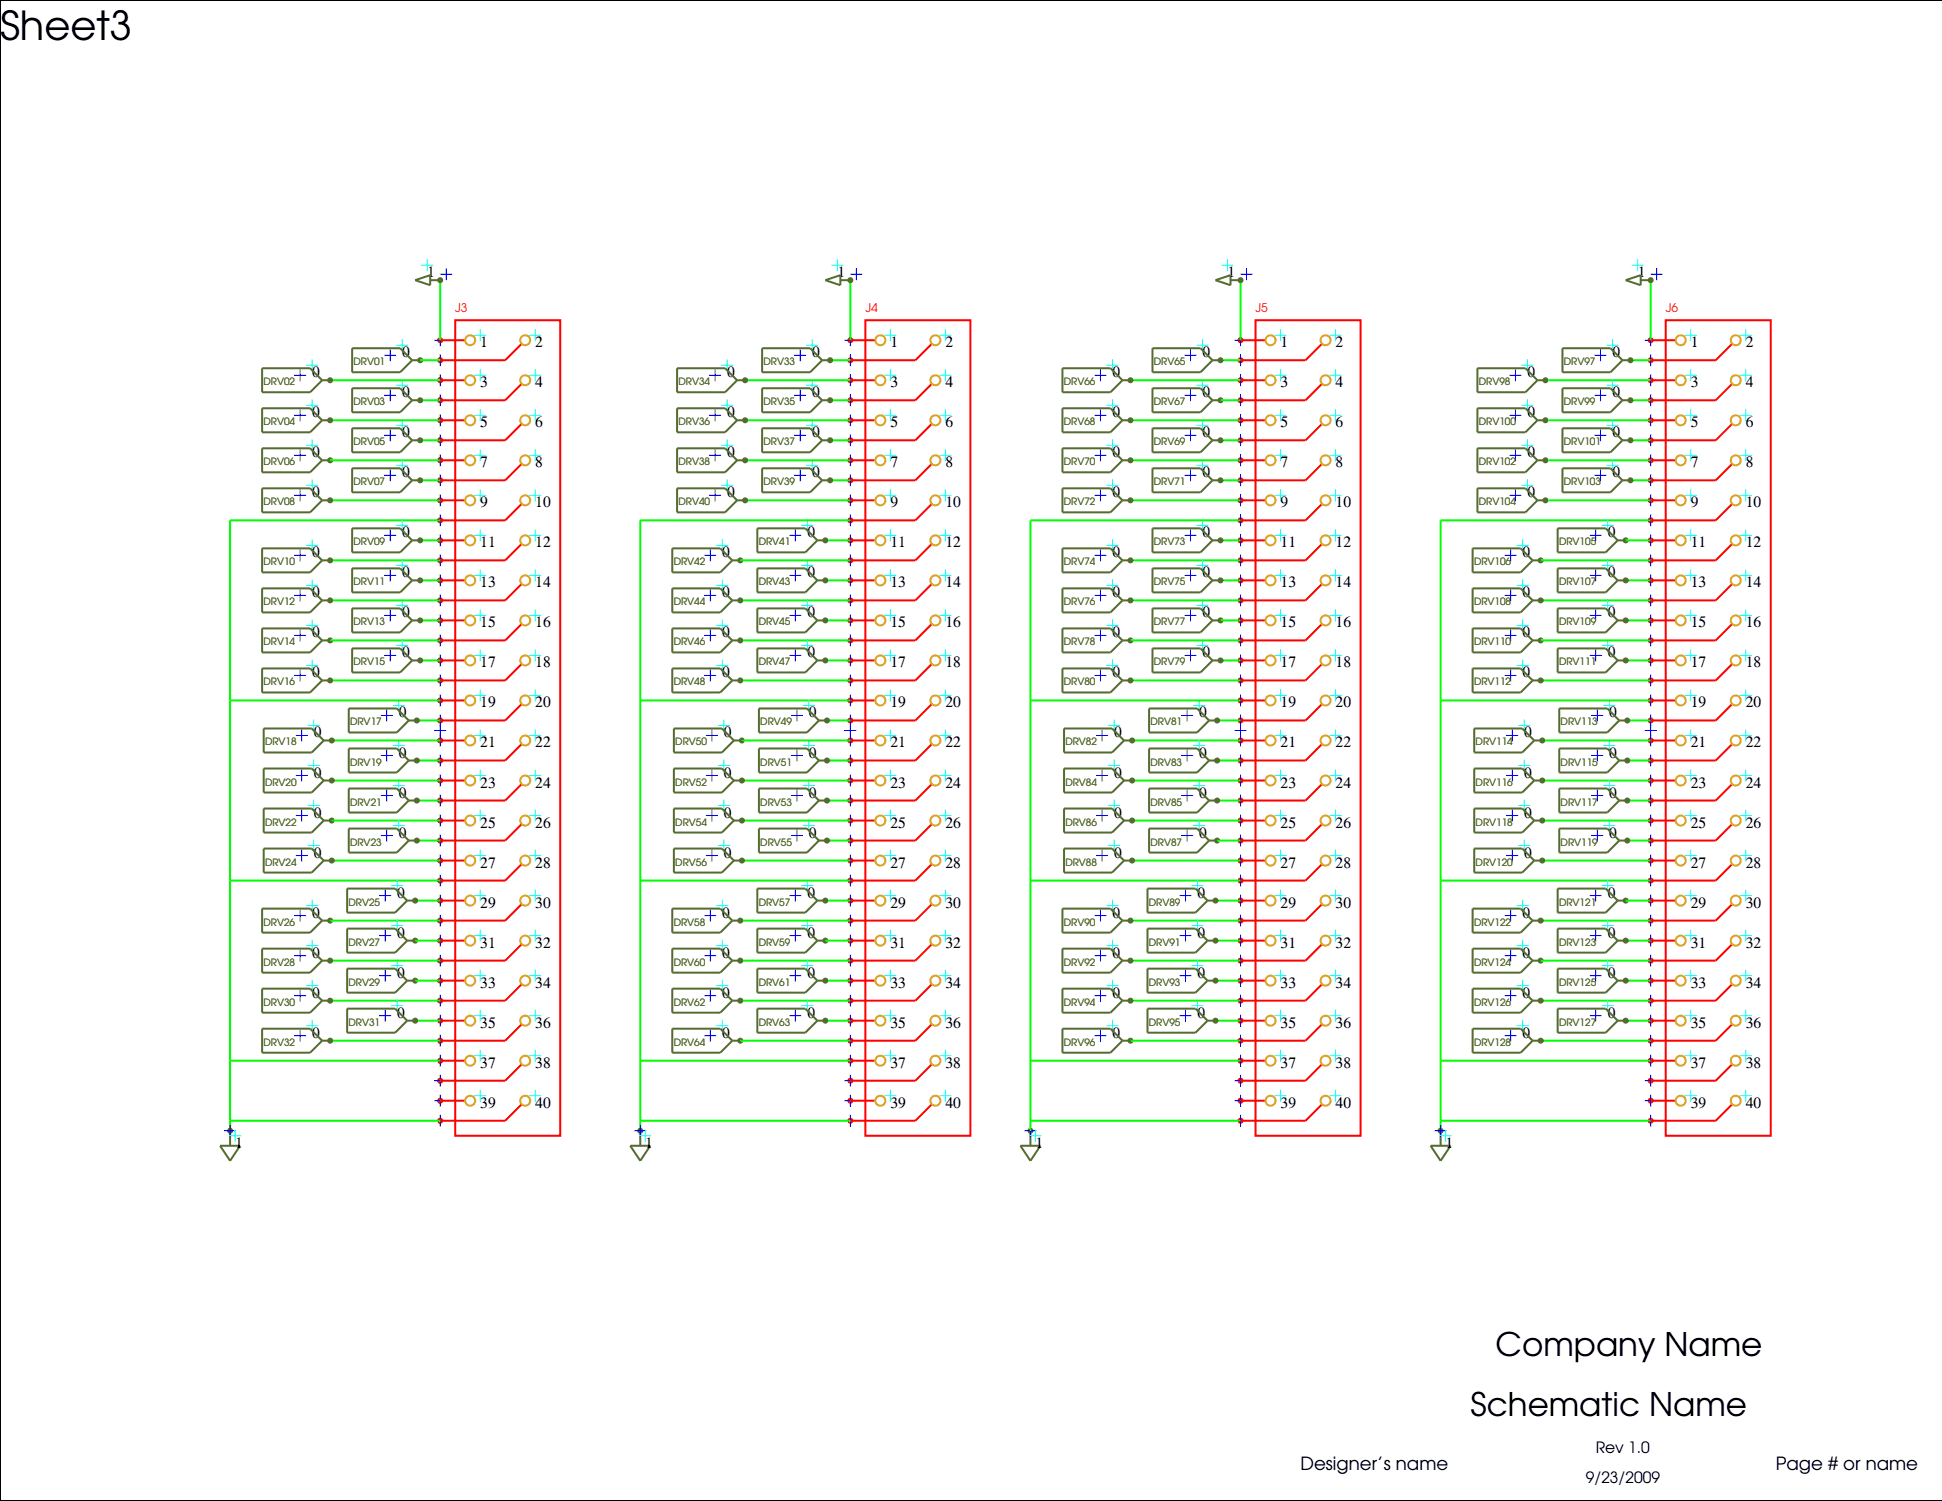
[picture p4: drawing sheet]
<svg xmlns="http://www.w3.org/2000/svg" width="279mm" height="216mm" viewBox="0 0 279 216" stroke-linecap="round" stroke-linejoin="round" font-family="sans-serif">
<defs><g id="words">
<text font-size="5.8" x="0" y="5.8">Sheet3</text>
<g font-size="4.7">
<text x="215.2" y="195">Company Name</text>
<text x="211.6" y="203.7">Schematic Name</text>
</g>
<g font-size="2.6">
<text x="187.1" y="211.4">Designer’s name</text>
<text x="255.5" y="211.4">Page # or name</text>
</g>
<g font-size="2.2">
<text x="61.5" y="39.9">1</text>
<text x="120.5" y="39.9">1</text>
<text x="176.6" y="39.9">1</text>
<text x="235.6" y="39.9">1</text>
<text x="57.9" y="51.4">0</text>
<text x="69.1" y="49.9">1</text>
<text x="77" y="49.9">2</text>
<text x="116.8" y="51.4">0</text>
<text x="128.1" y="49.9">1</text>
<text x="136" y="49.9">2</text>
<text x="173" y="51.4">0</text>
<text x="184.2" y="49.9">1</text>
<text x="192.2" y="49.9">2</text>
<text x="232" y="51.4">0</text>
<text x="243.2" y="49.9">1</text>
<text x="251.2" y="49.9">2</text>
<text x="44.9" y="54.3">0</text>
<text x="57.9" y="57.1">0</text>
<text x="69.1" y="55.7">3</text>
<text x="77" y="55.7">4</text>
<text x="104.6" y="54.3">0</text>
<text x="116.8" y="57.1">0</text>
<text x="128.1" y="55.7">3</text>
<text x="136" y="55.7">4</text>
<text x="160.1" y="54.3">0</text>
<text x="173" y="57.1">0</text>
<text x="184.2" y="55.7">3</text>
<text x="192.2" y="55.7">4</text>
<text x="219.8" y="54.3">0</text>
<text x="232" y="57.1">0</text>
<text x="243.2" y="55.7">3</text>
<text x="251.2" y="55.7">4</text>
<text x="44.9" y="65.8">0</text>
<text x="44.9" y="60">0</text>
<text x="57.9" y="62.9">0</text>
<text x="69.1" y="61.5">5</text>
<text x="77" y="61.5">6</text>
<text x="104.6" y="60">0</text>
<text x="104.6" y="65.8">0</text>
<text x="116.8" y="62.9">0</text>
<text x="128.1" y="61.5">5</text>
<text x="136" y="61.5">6</text>
<text x="160.1" y="65.8">0</text>
<text x="160.1" y="60">0</text>
<text x="173" y="62.9">0</text>
<text x="184.2" y="61.5">5</text>
<text x="192.2" y="61.5">6</text>
<text x="219.8" y="65.8">0</text>
<text x="219.8" y="60">0</text>
<text x="232" y="62.9">0</text>
<text x="243.2" y="61.5">5</text>
<text x="251.2" y="61.5">6</text>
<text x="44.9" y="71.5">0</text>
<text x="57.9" y="68.7">0</text>
<text x="69.1" y="67.2">7</text>
<text x="77" y="67.2">8</text>
<text x="104.6" y="71.5">0</text>
<text x="116.8" y="68.7">0</text>
<text x="128.1" y="67.2">7</text>
<text x="136" y="67.2">8</text>
<text x="160.1" y="71.5">0</text>
<text x="173" y="68.7">0</text>
<text x="184.2" y="67.2">7</text>
<text x="192.2" y="67.2">8</text>
<text x="219.8" y="71.5">0</text>
<text x="232" y="68.7">0</text>
<text x="243.2" y="67.2">7</text>
<text x="251.2" y="67.2">8</text>
<text x="57.9" y="77.3">0</text>
<text x="69.1" y="73">9</text>
<text x="77" y="73">10</text>
<text x="116.2" y="77.3">0</text>
<text x="128.1" y="73">9</text>
<text x="136" y="73">10</text>
<text x="173" y="77.3">0</text>
<text x="184.2" y="73">9</text>
<text x="192.2" y="73">10</text>
<text x="231.3" y="77.3">0</text>
<text x="243.2" y="73">9</text>
<text x="251.2" y="73">10</text>
<text x="44.9" y="80.2">0</text>
<text x="57.9" y="83">0</text>
<text x="69.1" y="78.7">11</text>
<text x="77" y="78.7">12</text>
<text x="103.9" y="80.2">0</text>
<text x="116.2" y="83">0</text>
<text x="128.1" y="78.7">11</text>
<text x="136" y="78.7">12</text>
<text x="160.1" y="80.2">0</text>
<text x="173" y="83">0</text>
<text x="184.2" y="78.7">11</text>
<text x="192.2" y="78.7">12</text>
<text x="219.1" y="80.2">0</text>
<text x="231.3" y="83">0</text>
<text x="243.2" y="78.7">11</text>
<text x="251.2" y="78.7">12</text>
<text x="44.9" y="85.9">0</text>
<text x="57.9" y="88.8">0</text>
<text x="69.1" y="84.5">13</text>
<text x="77" y="84.5">14</text>
<text x="103.9" y="85.9">0</text>
<text x="116.2" y="88.8">0</text>
<text x="128.1" y="84.5">13</text>
<text x="136" y="84.5">14</text>
<text x="160.1" y="85.9">0</text>
<text x="173" y="88.8">0</text>
<text x="184.2" y="84.5">13</text>
<text x="192.2" y="84.5">14</text>
<text x="219.1" y="85.9">0</text>
<text x="231.3" y="88.8">0</text>
<text x="243.2" y="84.5">13</text>
<text x="251.2" y="84.5">14</text>
<text x="44.9" y="91.7">0</text>
<text x="57.9" y="94.6">0</text>
<text x="69.1" y="90.2">15</text>
<text x="77" y="90.2">16</text>
<text x="103.9" y="91.7">0</text>
<text x="116.2" y="94.6">0</text>
<text x="128.1" y="90.2">15</text>
<text x="136" y="90.2">16</text>
<text x="160.1" y="91.7">0</text>
<text x="173" y="94.6">0</text>
<text x="184.2" y="90.2">15</text>
<text x="192.2" y="90.2">16</text>
<text x="219.1" y="91.7">0</text>
<text x="231.3" y="94.6">0</text>
<text x="243.2" y="90.2">15</text>
<text x="251.2" y="90.2">16</text>
<text x="44.9" y="97.4">0</text>
<text x="69.1" y="96">17</text>
<text x="69.1" y="101.8">19</text>
<text x="77" y="96">18</text>
<text x="77" y="101.8">20</text>
<text x="103.9" y="97.4">0</text>
<text x="128.1" y="96">17</text>
<text x="128.1" y="101.8">19</text>
<text x="136" y="96">18</text>
<text x="136" y="101.8">20</text>
<text x="160.1" y="97.4">0</text>
<text x="184.2" y="96">17</text>
<text x="184.2" y="101.8">19</text>
<text x="192.2" y="96">18</text>
<text x="192.2" y="101.8">20</text>
<text x="219.1" y="97.4">0</text>
<text x="243.2" y="96">17</text>
<text x="243.2" y="101.8">19</text>
<text x="251.2" y="96">18</text>
<text x="251.2" y="101.8">20</text>
<text x="45.1" y="106.1">0</text>
<text x="57.4" y="103.2">0</text>
<text x="69.1" y="107.5">21</text>
<text x="77" y="107.5">22</text>
<text x="104.2" y="106.1">0</text>
<text x="116.4" y="103.2">0</text>
<text x="128.1" y="107.5">21</text>
<text x="136" y="107.5">22</text>
<text x="160.3" y="106.1">0</text>
<text x="172.5" y="103.2">0</text>
<text x="184.2" y="107.5">21</text>
<text x="192.2" y="107.5">22</text>
<text x="219.3" y="106.1">0</text>
<text x="231.5" y="103.2">0</text>
<text x="243.2" y="107.5">21</text>
<text x="251.2" y="107.5">22</text>
<text x="45.1" y="111.8">0</text>
<text x="57.4" y="109">0</text>
<text x="69.1" y="113.3">23</text>
<text x="77" y="113.3">24</text>
<text x="104.2" y="111.8">0</text>
<text x="116.4" y="109">0</text>
<text x="128.1" y="113.3">23</text>
<text x="136" y="113.3">24</text>
<text x="160.3" y="111.8">0</text>
<text x="172.5" y="109">0</text>
<text x="184.2" y="113.3">23</text>
<text x="192.2" y="113.3">24</text>
<text x="219.3" y="111.8">0</text>
<text x="231.5" y="109">0</text>
<text x="243.2" y="113.3">23</text>
<text x="251.2" y="113.3">24</text>
<text x="45.1" y="117.6">0</text>
<text x="57.4" y="114.7">0</text>
<text x="69.1" y="119">25</text>
<text x="77" y="119">26</text>
<text x="104.2" y="117.6">0</text>
<text x="116.4" y="114.7">0</text>
<text x="128.1" y="119">25</text>
<text x="136" y="119">26</text>
<text x="160.3" y="117.6">0</text>
<text x="172.5" y="114.7">0</text>
<text x="184.2" y="119">25</text>
<text x="192.2" y="119">26</text>
<text x="219.3" y="117.6">0</text>
<text x="231.5" y="114.7">0</text>
<text x="243.2" y="119">25</text>
<text x="251.2" y="119">26</text>
<text x="45.1" y="123.4">0</text>
<text x="57.4" y="120.5">0</text>
<text x="69.1" y="124.8">27</text>
<text x="77" y="124.8">28</text>
<text x="104.2" y="123.4">0</text>
<text x="116.4" y="120.5">0</text>
<text x="128.1" y="124.8">27</text>
<text x="136" y="124.8">28</text>
<text x="160.3" y="123.4">0</text>
<text x="172.5" y="120.5">0</text>
<text x="184.2" y="124.8">27</text>
<text x="192.2" y="124.8">28</text>
<text x="219.3" y="123.4">0</text>
<text x="231.5" y="120.5">0</text>
<text x="243.2" y="124.8">27</text>
<text x="251.2" y="124.8">28</text>
<text x="44.9" y="132">0</text>
<text x="57.1" y="129.1">0</text>
<text x="69.1" y="130.5">29</text>
<text x="77" y="130.5">30</text>
<text x="103.9" y="132">0</text>
<text x="116.2" y="129.1">0</text>
<text x="128.1" y="130.5">29</text>
<text x="136" y="130.5">30</text>
<text x="160.1" y="132">0</text>
<text x="172.3" y="129.1">0</text>
<text x="184.2" y="130.5">29</text>
<text x="192.2" y="130.5">30</text>
<text x="219.1" y="132">0</text>
<text x="231.3" y="129.1">0</text>
<text x="243.2" y="130.5">29</text>
<text x="251.2" y="130.5">30</text>
<text x="44.9" y="137.7">0</text>
<text x="57.1" y="134.9">0</text>
<text x="69.1" y="136.3">31</text>
<text x="77" y="136.3">32</text>
<text x="103.9" y="137.7">0</text>
<text x="116.2" y="134.9">0</text>
<text x="128.1" y="136.3">31</text>
<text x="136" y="136.3">32</text>
<text x="160.1" y="137.7">0</text>
<text x="172.3" y="134.9">0</text>
<text x="184.2" y="136.3">31</text>
<text x="192.2" y="136.3">32</text>
<text x="219.1" y="137.7">0</text>
<text x="231.3" y="134.9">0</text>
<text x="243.2" y="136.3">31</text>
<text x="251.2" y="136.3">32</text>
<text x="44.9" y="143.5">0</text>
<text x="57.1" y="140.6">0</text>
<text x="69.1" y="142.1">33</text>
<text x="77" y="142.1">34</text>
<text x="103.9" y="143.5">0</text>
<text x="116.2" y="140.6">0</text>
<text x="128.1" y="142.1">33</text>
<text x="136" y="142.1">34</text>
<text x="160.1" y="143.5">0</text>
<text x="172.3" y="140.6">0</text>
<text x="184.2" y="142.1">33</text>
<text x="192.2" y="142.1">34</text>
<text x="219.1" y="143.5">0</text>
<text x="231.3" y="140.6">0</text>
<text x="243.2" y="142.1">33</text>
<text x="251.2" y="142.1">34</text>
<text x="44.9" y="149.3">0</text>
<text x="57.1" y="146.4">0</text>
<text x="69.1" y="147.8">35</text>
<text x="77" y="147.8">36</text>
<text x="103.9" y="149.3">0</text>
<text x="116.2" y="146.4">0</text>
<text x="128.1" y="147.8">35</text>
<text x="136" y="147.8">36</text>
<text x="160.1" y="149.3">0</text>
<text x="172.3" y="146.4">0</text>
<text x="184.2" y="147.8">35</text>
<text x="192.2" y="147.8">36</text>
<text x="219.1" y="149.3">0</text>
<text x="231.3" y="146.4">0</text>
<text x="243.2" y="147.8">35</text>
<text x="251.2" y="147.8">36</text>
<text x="69.1" y="153.6">37</text>
<text x="77" y="153.6">38</text>
<text x="128.1" y="153.6">37</text>
<text x="136" y="153.6">38</text>
<text x="184.2" y="153.6">37</text>
<text x="192.2" y="153.6">38</text>
<text x="243.2" y="153.6">37</text>
<text x="251.2" y="153.6">38</text>
<text x="69.1" y="159.3">39</text>
<text x="77" y="159.3">40</text>
<text x="128.1" y="159.3">39</text>
<text x="136" y="159.3">40</text>
<text x="184.2" y="159.3">39</text>
<text x="192.2" y="159.3">40</text>
<text x="243.2" y="159.3">39</text>
<text x="251.2" y="159.3">40</text>
<text x="33.8" y="165.1">1</text>
<text x="92.8" y="165.1">1</text>
<text x="149" y="165.1">1</text>
<text x="208" y="165.1">1</text>
<text x="229.6" y="209">Rev 1.0</text>
<text x="228.2" y="213.3">9/23/2009</text>
</g>
<g font-size="1.7" fill="#f00">
<text x="65.5" y="44.9">J3</text>
<text x="124.5" y="44.9">J4</text>
<text x="180.6" y="44.9">J5</text>
<text x="239.6" y="44.9">J6</text>
</g>
<g font-size="1.4" fill="#556b2f">
<text x="50.9" y="52.5">DRV01</text>
<text x="109.9" y="52.5">DRV33</text>
<text x="166" y="52.5">DRV65</text>
<text x="225" y="52.5">DRV97</text>
<text x="37.9" y="55.4">DRV02</text>
<text x="50.9" y="58.3">DRV03</text>
<text x="97.6" y="55.4">DRV34</text>
<text x="109.9" y="58.3">DRV35</text>
<text x="153.1" y="55.4">DRV66</text>
<text x="166" y="58.3">DRV67</text>
<text x="212.8" y="55.4">DRV98</text>
<text x="225" y="58.3">DRV99</text>
<text x="37.9" y="61.2">DRV04</text>
<text x="50.9" y="64.1">DRV05</text>
<text x="97.6" y="61.2">DRV36</text>
<text x="109.9" y="64.1">DRV37</text>
<text x="153.1" y="61.2">DRV68</text>
<text x="166" y="64.1">DRV69</text>
<text x="212.8" y="61.2">DRV100</text>
<text x="225" y="64.1">DRV101</text>
<text x="37.9" y="66.9">DRV06</text>
<text x="50.9" y="69.8">DRV07</text>
<text x="97.6" y="66.9">DRV38</text>
<text x="109.9" y="69.8">DRV39</text>
<text x="153.1" y="66.9">DRV70</text>
<text x="166" y="69.8">DRV71</text>
<text x="212.8" y="66.9">DRV102</text>
<text x="225" y="69.8">DRV103</text>
<text x="37.9" y="72.7">DRV08</text>
<text x="97.6" y="72.7">DRV40</text>
<text x="153.1" y="72.7">DRV72</text>
<text x="212.8" y="72.7">DRV104</text>
<text x="37.9" y="81.3">DRV10</text>
<text x="50.9" y="78.4">DRV09</text>
<text x="96.9" y="81.3">DRV42</text>
<text x="109.2" y="78.4">DRV41</text>
<text x="153.1" y="81.3">DRV74</text>
<text x="166" y="78.4">DRV73</text>
<text x="212.1" y="81.3">DRV106</text>
<text x="224.3" y="78.4">DRV105</text>
<text x="37.9" y="87.1">DRV12</text>
<text x="50.9" y="90">DRV13</text>
<text x="50.9" y="84.2">DRV11</text>
<text x="96.9" y="87.1">DRV44</text>
<text x="109.2" y="84.2">DRV43</text>
<text x="109.2" y="90">DRV45</text>
<text x="153.1" y="87.1">DRV76</text>
<text x="166" y="90">DRV77</text>
<text x="166" y="84.2">DRV75</text>
<text x="212.1" y="87.1">DRV108</text>
<text x="224.3" y="84.2">DRV107</text>
<text x="224.3" y="90">DRV109</text>
<text x="37.9" y="92.8">DRV14</text>
<text x="50.9" y="95.7">DRV15</text>
<text x="96.9" y="92.8">DRV46</text>
<text x="109.2" y="95.7">DRV47</text>
<text x="153.1" y="92.8">DRV78</text>
<text x="166" y="95.7">DRV79</text>
<text x="212.1" y="92.8">DRV110</text>
<text x="224.3" y="95.7">DRV111</text>
<text x="37.9" y="98.6">DRV16</text>
<text x="96.9" y="98.6">DRV48</text>
<text x="153.1" y="98.6">DRV80</text>
<text x="212.1" y="98.6">DRV112</text>
<text x="38.1" y="107.2">DRV18</text>
<text x="50.4" y="104.4">DRV17</text>
<text x="97.2" y="107.2">DRV50</text>
<text x="109.4" y="104.4">DRV49</text>
<text x="153.3" y="107.2">DRV82</text>
<text x="165.5" y="104.4">DRV81</text>
<text x="212.3" y="107.2">DRV114</text>
<text x="224.5" y="104.4">DRV113</text>
<text x="38.1" y="113">DRV20</text>
<text x="50.4" y="110.1">DRV19</text>
<text x="97.2" y="113">DRV52</text>
<text x="109.4" y="110.1">DRV51</text>
<text x="153.3" y="113">DRV84</text>
<text x="165.5" y="110.1">DRV83</text>
<text x="212.3" y="113">DRV116</text>
<text x="224.5" y="110.1">DRV115</text>
<text x="38.1" y="118.7">DRV22</text>
<text x="50.4" y="115.9">DRV21</text>
<text x="97.2" y="118.7">DRV54</text>
<text x="109.4" y="115.9">DRV53</text>
<text x="153.3" y="118.7">DRV86</text>
<text x="165.5" y="115.9">DRV85</text>
<text x="212.3" y="118.7">DRV118</text>
<text x="224.5" y="115.9">DRV117</text>
<text x="38.1" y="124.5">DRV24</text>
<text x="50.4" y="121.6">DRV23</text>
<text x="97.2" y="124.5">DRV56</text>
<text x="109.4" y="121.6">DRV55</text>
<text x="153.3" y="124.5">DRV88</text>
<text x="165.5" y="121.6">DRV87</text>
<text x="212.3" y="124.5">DRV120</text>
<text x="224.5" y="121.6">DRV119</text>
<text x="50.1" y="130.3">DRV25</text>
<text x="109.2" y="130.3">DRV57</text>
<text x="165.3" y="130.3">DRV89</text>
<text x="224.3" y="130.3">DRV121</text>
<text x="37.9" y="133.1">DRV26</text>
<text x="50.1" y="136">DRV27</text>
<text x="96.9" y="133.1">DRV58</text>
<text x="109.2" y="136">DRV59</text>
<text x="153.1" y="133.1">DRV90</text>
<text x="165.3" y="136">DRV91</text>
<text x="212.1" y="133.1">DRV122</text>
<text x="224.3" y="136">DRV123</text>
<text x="37.9" y="138.9">DRV28</text>
<text x="50.1" y="141.8">DRV29</text>
<text x="96.9" y="138.9">DRV60</text>
<text x="109.2" y="141.8">DRV61</text>
<text x="153.1" y="138.9">DRV92</text>
<text x="165.3" y="141.8">DRV93</text>
<text x="212.1" y="138.9">DRV124</text>
<text x="224.3" y="141.8">DRV125</text>
<text x="37.9" y="144.7">DRV30</text>
<text x="50.1" y="147.5">DRV31</text>
<text x="96.9" y="144.7">DRV62</text>
<text x="109.2" y="147.5">DRV63</text>
<text x="153.1" y="144.7">DRV94</text>
<text x="165.3" y="147.5">DRV95</text>
<text x="212.1" y="144.7">DRV126</text>
<text x="224.3" y="147.5">DRV127</text>
<text x="37.9" y="150.4">DRV32</text>
<text x="96.9" y="150.4">DRV64</text>
<text x="153.1" y="150.4">DRV96</text>
<text x="212.1" y="150.4">DRV128</text>
</g>
</g></defs>
<path d="M279.4 0h-279.4v215.9h279.4" fill="none" stroke="#000" stroke-width=".29"/>
<path d="M121.5 105.1h1.7M122.3 104.2v1.7" fill="none" stroke="#00f" stroke-width=".14"/>
<path d="M122.1 54.3a.43 .43 0 0 1 .7 .4l-.5 .4 .5-.4a.43 .43 0 0 1-.7 .4 .43 .43 0 0 1 0-.8z" fill="#f00"/>
<path d="M121.5 54.7h1.7M122.3 53.8v1.8" fill="none" stroke="#00f" stroke-width=".14"/>
<path d="M127.2 54h1.8M128.1 53.1v1.7" fill="none" stroke="#0ff" stroke-width=".14"/>
<path d="M122.1 57.2a.43 .43 0 0 1 .7 .4l-.5 .4 .5-.4a.43 .43 0 0 1-.7 .3 .43 .43 0 0 1 0-.7z" fill="#f00"/>
<path d="M121.5 57.6h1.7M122.3 56.7v1.7" fill="none" stroke="#00f" stroke-width=".14"/>
<path d="M135.2 54h1.7M136 53.1v1.7" fill="none" stroke="#0ff" stroke-width=".14"/>
<path d="M122 60.2a.43 .43 0 0 1 .5-.2 .43 .43 0 0 1 .3 .5l-.5 .4 .5-.4a.43 .43 0 0 1-.6 .4 .43 .43 0 0 1-.2-.7z" fill="#f00"/>
<path d="M122.3 59.6v1.7M121.5 60.5h1.7" fill="none" stroke="#00f" stroke-width=".14"/>
<path d="M127.2 59.7h1.8M128.1 58.9v1.7" fill="none" stroke="#0ff" stroke-width=".14"/>
<path d="M122.1 63a.43 .43 0 0 1 .7 .3l-.5 .5 .5-.5a.43 .43 0 0 1-.7 .4 .43 .43 0 0 1 0-.7z" fill="#f00"/>
<path d="M121.5 63.3h1.7M122.3 62.5v1.7" fill="none" stroke="#00f" stroke-width=".14"/>
<path d="M135.2 59.7h1.7M136 58.9v1.7" fill="none" stroke="#0ff" stroke-width=".14"/>
<path d="M122.1 65.8a.43 .43 0 0 1 .7 .4l-.5 .4 .5-.4a.43 .43 0 0 1-.7 .4 .43 .43 0 0 1 0-.8z" fill="#f00"/>
<path d="M121.5 66.2h1.7M122.3 65.3v1.8" fill="none" stroke="#00f" stroke-width=".14"/>
<path d="M127.2 65.5h1.8M128.1 64.6v1.8" fill="none" stroke="#0ff" stroke-width=".14"/>
<path d="M122.1 68.7a.43 .43 0 0 1 .7 .4l-.5 .4 .5-.4a.43 .43 0 0 1-.7 .4 .43 .43 0 0 1 0-.8z" fill="#f00"/>
<path d="M121.5 69.1h1.7M122.3 68.2v1.8" fill="none" stroke="#00f" stroke-width=".14"/>
<path d="M135.2 65.5h1.7M136 64.6v1.8" fill="none" stroke="#0ff" stroke-width=".14"/>
<path d="M122.1 71.6a.43 .43 0 0 1 .7 .4l-.5 .4 .5-.4a.43 .43 0 0 1-.7 .3 .43 .43 0 0 1 0-.7z" fill="#f00"/>
<path d="M121.5 72h1.7M122.3 71.1v1.7" fill="none" stroke="#00f" stroke-width=".14"/>
<path d="M127.2 71.2h1.8M128.1 70.4v1.7" fill="none" stroke="#0ff" stroke-width=".14"/>
<path d="M122.1 74.5a.43 .43 0 0 1 .7 .3l-.5 .5 .5-.5a.43 .43 0 0 1-.7 .4 .43 .43 0 0 1 0-.7z" fill="#f00"/>
<path d="M121.5 74.8h1.7M122.3 74v1.7" fill="none" stroke="#00f" stroke-width=".14"/>
<path d="M135.2 71.2h1.7M136 70.4v1.7" fill="none" stroke="#0ff" stroke-width=".14"/>
<path d="M122.1 48.6a.43 .43 0 0 1 .7 .3l-.5 .5 .5-.5a.43 .43 0 0 1-.7 .4 .43 .43 0 0 1 0-.7z" fill="#f00"/>
<path d="M121.5 48.9h1.7M122.3 48.1v1.7" fill="none" stroke="#00f" stroke-width=".14"/>
<path d="M127.2 48.2h1.8M128.1 47.4v1.7" fill="none" stroke="#0ff" stroke-width=".14"/>
<path d="M122.1 51.4a.43 .43 0 0 1 .7 .4l-.5 .4 .5-.4a.43 .43 0 0 1-.7 .4 .43 .43 0 0 1 0-.8z" fill="#f00"/>
<path d="M121.5 51.8h1.7M122.3 51v1.7" fill="none" stroke="#00f" stroke-width=".14"/>
<path d="M135.2 48.2h1.7M136 47.4v1.7" fill="none" stroke="#0ff" stroke-width=".14"/>
<path d="M122 77.5a.43 .43 0 0 1 .5-.2 .43 .43 0 0 1 .3 .4l-.5 .5 .5-.5a.43 .43 0 0 1-.6 .4 .43 .43 0 0 1-.2-.6z" fill="#f00"/>
<path d="M121.5 77.7h1.7M122.3 76.9v1.7" fill="none" stroke="#00f" stroke-width=".14"/>
<path d="M127.2 77h1.8M128.1 76.1v1.8" fill="none" stroke="#0ff" stroke-width=".14"/>
<path d="M122.1 80.2a.43 .43 0 0 1 .7 .4l-.5 .4 .5-.4a.43 .43 0 0 1-.7 .4 .43 .43 0 0 1 0-.8z" fill="#f00"/>
<path d="M122.3 79.7v1.8M121.5 80.6h1.7" fill="none" stroke="#00f" stroke-width=".14"/>
<path d="M135.2 77h1.7M136 76.1v1.8" fill="none" stroke="#0ff" stroke-width=".14"/>
<path d="M122.1 83.1a.43 .43 0 0 1 .7 .4l-.5 .4 .5-.4a.43 .43 0 0 1-.7 .4 .43 .43 0 0 1 0-.8z" fill="#f00"/>
<path d="M121.5 83.5h1.7M122.3 82.6v1.7" fill="none" stroke="#00f" stroke-width=".14"/>
<path d="M127.2 82.8h1.8M128.1 81.9v1.7" fill="none" stroke="#0ff" stroke-width=".14"/>
<path d="M122.1 86a.43 .43 0 0 1 .7 .4l-.5 .4 .5-.4a.43 .43 0 0 1-.7 .3 .43 .43 0 0 1 0-.7z" fill="#f00"/>
<path d="M121.5 86.4h1.7M122.3 85.5v1.7" fill="none" stroke="#00f" stroke-width=".14"/>
<path d="M135.2 82.8h1.7M136 81.9v1.7" fill="none" stroke="#0ff" stroke-width=".14"/>
<path d="M122.1 88.9a.43 .43 0 0 1 .7 .3l-.5 .5 .5-.5a.43 .43 0 0 1-.7 .4 .43 .43 0 0 1 0-.7z" fill="#f00"/>
<path d="M121.5 89.2h1.7M122.3 88.4v1.7" fill="none" stroke="#00f" stroke-width=".14"/>
<path d="M127.2 88.5h1.8M128.1 87.7v1.7" fill="none" stroke="#0ff" stroke-width=".14"/>
<path d="M122.1 91.7a.43 .43 0 0 1 .7 .4l-.5 .4 .5-.4a.43 .43 0 0 1-.7 .4 .43 .43 0 0 1 0-.8z" fill="#f00"/>
<path d="M121.5 92.1h1.7M122.3 91.3v1.7" fill="none" stroke="#00f" stroke-width=".14"/>
<path d="M135.2 88.5h1.7M136 87.7v1.7" fill="none" stroke="#0ff" stroke-width=".14"/>
<path d="M122.1 94.6a.43 .43 0 0 1 .7 .4l-.5 .4 .5-.4a.43 .43 0 0 1-.7 .4 .43 .43 0 0 1 0-.8z" fill="#f00"/>
<path d="M121.5 95h1.7M122.3 94.1v1.8" fill="none" stroke="#00f" stroke-width=".14"/>
<path d="M127.2 94.3h1.8M128.1 93.4v1.7" fill="none" stroke="#0ff" stroke-width=".14"/>
<path d="M122.1 97.5a.43 .43 0 0 1 .7 .4l-.5 .4 .5-.4a.43 .43 0 0 1-.7 .3 .43 .43 0 0 1 0-.7z" fill="#f00"/>
<path d="M121.5 97.9h1.7M122.3 97v1.7" fill="none" stroke="#00f" stroke-width=".14"/>
<path d="M135.2 94.3h1.7M136 93.4v1.7" fill="none" stroke="#0ff" stroke-width=".14"/>
<path d="M122.1 100.4a.43 .43 0 0 1 .7 .4l-.5 .4 .5-.4a.43 .43 0 0 1-.7 .3 .43 .43 0 0 1 0-.7z" fill="#f00"/>
<path d="M122.3 99.9v1.7M121.5 100.8h1.7" fill="none" stroke="#00f" stroke-width=".14"/>
<path d="M128.1 99.2v1.7M127.2 100h1.8" fill="none" stroke="#0ff" stroke-width=".14"/>
<path d="M122.1 103.3a.43 .43 0 0 1 .7 .3l-.5 .5 .5-.5a.43 .43 0 0 1-.7 .4 .43 .43 0 0 1 0-.7z" fill="#f00"/>
<path d="M121.5 103.6h1.7M122.3 102.8v1.7" fill="none" stroke="#00f" stroke-width=".14"/>
<path d="M136 99.2v1.7M135.2 100h1.7" fill="none" stroke="#0ff" stroke-width=".14"/>
<path d="M122.1 106.1a.43 .43 0 0 1 .7 .4l-.5 .4 .5-.4a.43 .43 0 0 1-.7 .4 .43 .43 0 0 1 0-.8z" fill="#f00"/>
<path d="M121.5 106.5h1.7M122.3 105.6v1.8" fill="none" stroke="#00f" stroke-width=".14"/>
<path d="M127.2 105.8h1.8M128.1 104.9v1.8" fill="none" stroke="#0ff" stroke-width=".14"/>
<path d="M122 109.2a.43 .43 0 0 1 .5-.2 .43 .43 0 0 1 .3 .4l-.5 .4 .5-.4a.43 .43 0 0 1-.6 .4 .43 .43 0 0 1-.2-.6z" fill="#f00"/>
<path d="M121.5 109.4h1.7M122.3 108.5v1.8" fill="none" stroke="#00f" stroke-width=".14"/>
<path d="M135.2 105.8h1.7M136 104.9v1.8" fill="none" stroke="#0ff" stroke-width=".14"/>
<path d="M122.1 111.9a.43 .43 0 0 1 .7 .4l-.5 .4 .5-.4a.43 .43 0 0 1-.7 .3 .43 .43 0 0 1 0-.7z" fill="#f00"/>
<path d="M121.5 112.3h1.7M122.3 111.4v1.7" fill="none" stroke="#00f" stroke-width=".14"/>
<path d="M127.2 111.5h1.8M128.1 110.7v1.7" fill="none" stroke="#0ff" stroke-width=".14"/>
<path d="M122.1 114.8a.43 .43 0 0 1 .7 .3l-.5 .5 .5-.5a.43 .43 0 0 1-.7 .4 .43 .43 0 0 1 0-.7z" fill="#f00"/>
<path d="M121.5 115.1h1.7M122.3 114.3v1.7" fill="none" stroke="#00f" stroke-width=".14"/>
<path d="M135.2 111.5h1.7M136 110.7v1.7" fill="none" stroke="#0ff" stroke-width=".14"/>
<path d="M122.1 117.7a.43 .43 0 0 1 .7 .3l-.5 .5 .5-.5a.43 .43 0 0 1-.7 .4 .43 .43 0 0 1 0-.7z" fill="#f00"/>
<path d="M121.5 118h1.7M122.3 117.2v1.7" fill="none" stroke="#00f" stroke-width=".14"/>
<path d="M127.2 117.3h1.8M128.1 116.4v1.8" fill="none" stroke="#0ff" stroke-width=".14"/>
<path d="M122.1 120.5a.43 .43 0 0 1 .7 .4l-.5 .4 .5-.4a.43 .43 0 0 1-.7 .4 .43 .43 0 0 1 0-.8z" fill="#f00"/>
<path d="M121.5 120.9h1.7M122.3 120v1.8" fill="none" stroke="#00f" stroke-width=".14"/>
<path d="M135.2 117.3h1.7M136 116.4v1.8" fill="none" stroke="#0ff" stroke-width=".14"/>
<path d="M122.1 123.4a.43 .43 0 0 1 .7 .4l-.5 .4 .5-.4a.43 .43 0 0 1-.7 .4 .43 .43 0 0 1 0-.8z" fill="#f00"/>
<path d="M121.5 123.8h1.7M122.3 122.9v1.7" fill="none" stroke="#00f" stroke-width=".14"/>
<path d="M127.2 123.1h1.8M128.1 122.2v1.7" fill="none" stroke="#0ff" stroke-width=".14"/>
<path d="M122.1 126.3a.43 .43 0 0 1 .7 .4l-.5 .4 .5-.4a.43 .43 0 0 1-.7 .3 .43 .43 0 0 1 0-.7z" fill="#f00"/>
<path d="M121.5 126.7h1.7M122.3 125.8v1.7" fill="none" stroke="#00f" stroke-width=".14"/>
<path d="M135.2 123.1h1.7M136 122.2v1.7" fill="none" stroke="#0ff" stroke-width=".14"/>
<path d="M122.1 129.2a.43 .43 0 0 1 .7 .3l-.5 .5 .5-.5a.43 .43 0 0 1-.7 .4 .43 .43 0 0 1 0-.7z" fill="#f00"/>
<path d="M121.5 129.5h1.7M122.3 128.7v1.7" fill="none" stroke="#00f" stroke-width=".14"/>
<path d="M127.2 128.8h1.8M128.1 128v1.7" fill="none" stroke="#0ff" stroke-width=".14"/>
<path d="M122.1 132a.43 .43 0 0 1 .7 .4l-.5 .5 .5-.5a.43 .43 0 0 1-.7 .4 .43 .43 0 0 1 0-.8z" fill="#f00"/>
<path d="M121.5 132.4h1.7M122.3 131.6v1.7" fill="none" stroke="#00f" stroke-width=".14"/>
<path d="M135.2 128.8h1.7M136 128v1.7" fill="none" stroke="#0ff" stroke-width=".14"/>
<path d="M122 135.1a.43 .43 0 0 1 .5-.2 .43 .43 0 0 1 .3 .4l-.5 .4 .5-.4a.43 .43 0 0 1-.6 .4 .43 .43 0 0 1-.2-.6z" fill="#f00"/>
<path d="M121.5 135.3h1.7M122.3 134.4v1.8" fill="none" stroke="#00f" stroke-width=".14"/>
<path d="M127.2 134.6h1.8M128.1 133.7v1.7" fill="none" stroke="#0ff" stroke-width=".14"/>
<path d="M122 138a.43 .43 0 0 1 .5-.2 .43 .43 0 0 1 .3 .4l-.5 .4 .5-.4a.43 .43 0 0 1-.6 .4 .43 .43 0 0 1-.2-.6z" fill="#f00"/>
<path d="M121.5 138.2h1.7M122.3 137.3v1.7" fill="none" stroke="#00f" stroke-width=".14"/>
<path d="M135.2 134.6h1.7M136 133.7v1.7" fill="none" stroke="#0ff" stroke-width=".14"/>
<path d="M122.1 140.7a.43 .43 0 0 1 .7 .4l-.5 .4 .5-.4a.43 .43 0 0 1-.7 .3 .43 .43 0 0 1 0-.7z" fill="#f00"/>
<path d="M121.5 141.1h1.7M122.3 140.2v1.7" fill="none" stroke="#00f" stroke-width=".14"/>
<path d="M128.1 139.5v1.7M127.2 140.3h1.8" fill="none" stroke="#0ff" stroke-width=".14"/>
<path d="M122 143.7a.43 .43 0 0 1 .5-.2 .43 .43 0 0 1 .3 .4l-.5 .5 .5-.5a.43 .43 0 0 1-.6 .5 .43 .43 0 0 1-.2-.7z" fill="#f00"/>
<path d="M121.5 143.9h1.7M122.3 143.1v1.7" fill="none" stroke="#00f" stroke-width=".14"/>
<path d="M136 139.5v1.7M135.2 140.3h1.7" fill="none" stroke="#0ff" stroke-width=".14"/>
<g fill="none" stroke="#f00" stroke-width=".29">
<path d="M122.3 54.7h3.6M122.3 48.9h3.6M124.5 46.1h15.1v117.3h-15.1zM134.1 55.2l-2.4 2.4h-9.4M134.1 49.4l-2.4 2.4h-9.4M122.3 60.5h3.6M122.3 66.2h3.6M122.3 72h3.6M122.3 77.7h3.6M134.1 60.9l-2.4 2.4h-9.4M134.1 66.7l-2.4 2.4h-9.4M134.1 72.5l-2.4 2.3h-9.4"/>
<path d="M134.1 78.2l-2.4 2.4h-9.4M122.3 83.5h3.6M122.3 89.2h3.6M122.3 95h3.6M134.1 84l-2.4 2.4h-9.4M134.1 89.7l-2.4 2.4h-9.4M134.1 95.5l-2.4 2.4h-9.4M122.3 100.8h3.6M122.3 106.5h3.6M122.3 112.3h3.6M122.3 118h3.6M134.1 101.2l-2.4 2.4h-9.4"/>
<path d="M134.1 107l-2.4 2.4h-9.4M134.1 112.8l-2.4 2.3h-9.4M134.1 118.5l-2.4 2.4h-9.4M122.3 123.8h3.6M122.3 129.5h3.6M122.3 135.3h3.6M134.1 124.3l-2.4 2.4h-9.4M134.1 130l-2.4 2.4h-9.4M134.1 135.8l-2.4 2.4h-9.4M122.3 141.1h3.6M134.1 141.5l-2.4 2.4h-9.4"/>
</g>
<g fill="none" stroke="#daa520" stroke-width=".29">
<circle cx="126.7" cy="54.7" r=".72"/>
<circle cx="126.7" cy="48.9" r=".72"/>
<circle cx="134.6" cy="54.7" r=".72"/>
<circle cx="134.6" cy="48.9" r=".72"/>
<circle cx="126.7" cy="60.5" r=".72"/>
<circle cx="126.7" cy="72" r=".72"/>
<circle cx="126.7" cy="66.2" r=".72"/>
<circle cx="126.7" cy="77.7" r=".72"/>
<circle cx="134.6" cy="60.5" r=".72"/>
<circle cx="134.6" cy="72" r=".72"/>
<circle cx="134.6" cy="66.2" r=".72"/>
<circle cx="134.6" cy="77.7" r=".72"/>
<circle cx="126.7" cy="95" r=".72"/>
<circle cx="126.7" cy="89.2" r=".72"/>
<circle cx="126.7" cy="83.5" r=".72"/>
<circle cx="134.6" cy="95" r=".72"/>
<circle cx="134.6" cy="89.2" r=".72"/>
<circle cx="134.6" cy="83.5" r=".72"/>
<circle cx="126.7" cy="118" r=".72"/>
<circle cx="126.7" cy="100.8" r=".72"/>
<circle cx="126.7" cy="106.5" r=".72"/>
<circle cx="126.7" cy="112.3" r=".72"/>
<circle cx="134.6" cy="118" r=".72"/>
<circle cx="134.6" cy="100.8" r=".72"/>
<circle cx="134.6" cy="112.3" r=".72"/>
<circle cx="134.6" cy="106.5" r=".72"/>
<circle cx="126.7" cy="123.8" r=".72"/>
<circle cx="126.7" cy="129.5" r=".72"/>
<circle cx="126.7" cy="135.3" r=".72"/>
<circle cx="134.6" cy="123.8" r=".72"/>
<circle cx="134.6" cy="129.5" r=".72"/>
<circle cx="134.6" cy="135.3" r=".72"/>
<circle cx="126.7" cy="141.1" r=".72"/>
<circle cx="134.6" cy="141.1" r=".72"/>
</g>
<path d="M122.1 146.4a.43 .43 0 0 1 .7 .4l-.5 .4 .5-.4a.43 .43 0 0 1-.7 .4 .43 .43 0 0 1 0-.8z" fill="#f00"/>
<path d="M121.5 146.8h1.7M122.3 145.9v1.8" fill="none" stroke="#00f" stroke-width=".14"/>
<path d="M127.2 146.1h1.8M128.1 145.2v1.8" fill="none" stroke="#0ff" stroke-width=".14"/>
<path d="M122.1 149.3a.43 .43 0 0 1 .7 .4l-.5 .4 .5-.4a.43 .43 0 0 1-.7 .4 .43 .43 0 0 1 0-.8z" fill="#f00"/>
<path d="M121.5 149.7h1.7M122.3 148.8v1.8" fill="none" stroke="#00f" stroke-width=".14"/>
<path d="M135.2 146.1h1.7M136 145.2v1.8" fill="none" stroke="#0ff" stroke-width=".14"/>
<path d="M122 152.4a.43 .43 0 0 1 .5-.2 .43 .43 0 0 1 .3 .4l-.5 .4 .5-.4a.43 .43 0 0 1-.6 .4 .43 .43 0 0 1-.2-.6z" fill="#f00"/>
<path d="M121.5 152.6h1.7M122.3 151.7v1.7" fill="none" stroke="#00f" stroke-width=".14"/>
<path d="M127.2 151.8h1.8M128.1 151v1.7" fill="none" stroke="#0ff" stroke-width=".14"/>
<path d="M122 155.2a.43 .43 0 0 1 .5-.2 .43 .43 0 0 1 .3 .4l-.5 .5 .5-.5a.43 .43 0 0 1-.6 .5 .43 .43 0 0 1-.2-.7z" fill="#f00"/>
<path d="M121.5 155.4h1.7M122.3 154.6v1.7" fill="none" stroke="#00f" stroke-width=".14"/>
<path d="M135.2 151.8h1.7M136 151v1.7" fill="none" stroke="#0ff" stroke-width=".14"/>
<path d="M122.1 158a.43 .43 0 0 1 .7 .3l-.5 .5 .5-.5a.43 .43 0 0 1-.7 .4 .43 .43 0 0 1 0-.7z" fill="#f00"/>
<path d="M121.5 158.3h1.7M122.3 157.5v1.7" fill="none" stroke="#00f" stroke-width=".14"/>
<path d="M127.2 157.6h1.8M128.1 156.7v1.8" fill="none" stroke="#0ff" stroke-width=".14"/>
<path d="M122.1 160.8a.43 .43 0 0 1 .7 .4l-.5 .4 .5-.4a.43 .43 0 0 1-.7 .4 .43 .43 0 0 1 0-.8z" fill="#f00"/>
<path d="M177.6 105.1h1.7M178.5 104.2v1.7M121.5 161.2h1.7M122.3 160.3v1.8" fill="none" stroke="#00f" stroke-width=".14"/>
<path d="M135.2 157.6h1.7M136 156.7v1.8" fill="none" stroke="#0ff" stroke-width=".14"/>
<path d="M122.3 146.8h3.6M122.3 152.6h3.6M122.3 158.3h3.6M134.1 147.3l-2.4 2.4h-9.4M134.1 153.1l-2.4 2.3h-9.4M134.1 158.8l-2.4 2.4h-9.4" fill="none" stroke="#f00" stroke-width=".29"/>
<g fill="none" stroke="#daa520" stroke-width=".29">
<circle cx="126.7" cy="152.6" r=".72"/>
<circle cx="126.7" cy="158.3" r=".72"/>
<circle cx="126.7" cy="146.8" r=".72"/>
<circle cx="134.6" cy="152.6" r=".72"/>
<circle cx="134.6" cy="146.8" r=".72"/>
<circle cx="134.6" cy="158.3" r=".72"/>
</g>
<path d="M178.1 54.5a.43 .43 0 0 1 .5-.2 .43 .43 0 0 1 .3 .4l-.4 .4 .4-.4a.43 .43 0 0 1-.5 .4 .43 .43 0 0 1-.3-.6z" fill="#f00"/>
<path d="M177.6 54.7h1.7M178.5 53.8v1.8" fill="none" stroke="#00f" stroke-width=".14"/>
<path d="M183.4 54h1.7M184.2 53.1v1.7" fill="none" stroke="#0ff" stroke-width=".14"/>
<path d="M178.1 57.4a.43 .43 0 0 1 .5-.2 .43 .43 0 0 1 .3 .4l-.4 .4 .4-.4a.43 .43 0 0 1-.5 .4 .43 .43 0 0 1-.3-.6z" fill="#f00"/>
<path d="M177.6 57.6h1.7M178.5 56.7v1.7" fill="none" stroke="#00f" stroke-width=".14"/>
<path d="M191.3 54h1.7M192.2 53.1v1.7" fill="none" stroke="#0ff" stroke-width=".14"/>
<path d="M178.1 60.2a.43 .43 0 0 1 .5-.2 .43 .43 0 0 1 .3 .5l-.4 .4 .4-.4a.43 .43 0 0 1-.5 .4 .43 .43 0 0 1-.3-.7z" fill="#f00"/>
<path d="M178.5 59.6v1.7M177.6 60.5h1.7" fill="none" stroke="#00f" stroke-width=".14"/>
<path d="M183.4 59.7h1.7M184.2 58.9v1.7" fill="none" stroke="#0ff" stroke-width=".14"/>
<path d="M178.1 63.1a.43 .43 0 0 1 .5-.2 .43 .43 0 0 1 .3 .4l-.4 .5 .4-.5a.43 .43 0 0 1-.5 .4 .43 .43 0 0 1-.3-.6z" fill="#f00"/>
<path d="M177.6 63.3h1.7M178.5 62.5v1.7" fill="none" stroke="#00f" stroke-width=".14"/>
<path d="M191.3 59.7h1.7M192.2 58.9v1.7" fill="none" stroke="#0ff" stroke-width=".14"/>
<path d="M178.1 66a.43 .43 0 0 1 .5-.2 .43 .43 0 0 1 .3 .4l-.4 .4 .4-.4a.43 .43 0 0 1-.5 .4 .43 .43 0 0 1-.3-.6z" fill="#f00"/>
<path d="M177.6 66.2h1.7M178.5 65.3v1.8" fill="none" stroke="#00f" stroke-width=".14"/>
<path d="M183.4 65.5h1.7M184.2 64.6v1.8" fill="none" stroke="#0ff" stroke-width=".14"/>
<path d="M178.1 68.9a.43 .43 0 0 1 .5-.2 .43 .43 0 0 1 .3 .4l-.4 .4 .4-.4a.43 .43 0 0 1-.5 .4 .43 .43 0 0 1-.3-.6z" fill="#f00"/>
<path d="M177.6 69.1h1.7M178.5 68.2v1.8" fill="none" stroke="#00f" stroke-width=".14"/>
<path d="M191.3 65.5h1.7M192.2 64.6v1.8" fill="none" stroke="#0ff" stroke-width=".14"/>
<path d="M178.1 71.7a.43 .43 0 0 1 .5-.2 .43 .43 0 0 1 .3 .5l-.4 .4 .4-.4a.43 .43 0 0 1-.5 .4 .43 .43 0 0 1-.3-.7z" fill="#f00"/>
<path d="M177.6 72h1.7M178.5 71.1v1.7" fill="none" stroke="#00f" stroke-width=".14"/>
<path d="M183.4 71.2h1.7M184.2 70.4v1.7" fill="none" stroke="#0ff" stroke-width=".14"/>
<path d="M178.1 74.6a.43 .43 0 0 1 .5-.2 .43 .43 0 0 1 .3 .4l-.4 .5 .4-.5a.43 .43 0 0 1-.5 .5 .43 .43 0 0 1-.3-.7z" fill="#f00"/>
<path d="M177.6 74.8h1.7M178.5 74v1.7" fill="none" stroke="#00f" stroke-width=".14"/>
<path d="M191.3 71.2h1.7M192.2 70.4v1.7" fill="none" stroke="#0ff" stroke-width=".14"/>
<path d="M178.1 48.7a.43 .43 0 0 1 .5-.2 .43 .43 0 0 1 .3 .4l-.4 .5 .4-.5a.43 .43 0 0 1-.5 .5 .43 .43 0 0 1-.3-.7z" fill="#f00"/>
<path d="M177.6 48.9h1.7M178.5 48.1v1.7" fill="none" stroke="#00f" stroke-width=".14"/>
<path d="M183.4 48.2h1.7M184.2 47.4v1.7" fill="none" stroke="#0ff" stroke-width=".14"/>
<path d="M178.1 51.6a.43 .43 0 0 1 .5-.2 .43 .43 0 0 1 .3 .4l-.4 .4 .4-.4a.43 .43 0 0 1-.5 .4 .43 .43 0 0 1-.3-.6z" fill="#f00"/>
<path d="M177.6 51.8h1.7M178.5 51v1.7" fill="none" stroke="#00f" stroke-width=".14"/>
<path d="M191.3 48.2h1.7M192.2 47.4v1.7" fill="none" stroke="#0ff" stroke-width=".14"/>
<path d="M178.1 77.5a.43 .43 0 0 1 .5-.2 .43 .43 0 0 1 .3 .4l-.4 .5 .4-.5a.43 .43 0 0 1-.5 .4 .43 .43 0 0 1-.3-.6z" fill="#f00"/>
<path d="M177.6 77.7h1.7M178.5 76.9v1.7" fill="none" stroke="#00f" stroke-width=".14"/>
<path d="M183.4 77h1.7M184.2 76.1v1.8" fill="none" stroke="#0ff" stroke-width=".14"/>
<path d="M178.1 80.4a.43 .43 0 0 1 .5-.2 .43 .43 0 0 1 .3 .4l-.4 .4 .4-.4a.43 .43 0 0 1-.5 .4 .43 .43 0 0 1-.3-.6z" fill="#f00"/>
<path d="M178.5 79.7v1.8M177.6 80.6h1.7" fill="none" stroke="#00f" stroke-width=".14"/>
<path d="M191.3 77h1.7M192.2 76.1v1.8" fill="none" stroke="#0ff" stroke-width=".14"/>
<path d="M178.1 83.3a.43 .43 0 0 1 .5-.2 .43 .43 0 0 1 .3 .4l-.4 .4 .4-.4a.43 .43 0 0 1-.5 .4 .43 .43 0 0 1-.3-.6z" fill="#f00"/>
<path d="M177.6 83.5h1.7M178.5 82.6v1.7" fill="none" stroke="#00f" stroke-width=".14"/>
<path d="M183.4 82.8h1.7M184.2 81.9v1.7" fill="none" stroke="#0ff" stroke-width=".14"/>
<path d="M178.1 86.1a.43 .43 0 0 1 .5-.2 .43 .43 0 0 1 .3 .5l-.4 .4 .4-.4a.43 .43 0 0 1-.5 .4 .43 .43 0 0 1-.3-.7z" fill="#f00"/>
<path d="M177.6 86.4h1.7M178.5 85.5v1.7" fill="none" stroke="#00f" stroke-width=".14"/>
<path d="M191.3 82.8h1.7M192.2 81.9v1.7" fill="none" stroke="#0ff" stroke-width=".14"/>
<path d="M178.1 89a.43 .43 0 0 1 .5-.2 .43 .43 0 0 1 .3 .4l-.4 .5 .4-.5a.43 .43 0 0 1-.5 .5 .43 .43 0 0 1-.3-.7z" fill="#f00"/>
<path d="M177.6 89.2h1.7M178.5 88.4v1.7" fill="none" stroke="#00f" stroke-width=".14"/>
<path d="M183.4 88.5h1.7M184.2 87.7v1.7" fill="none" stroke="#0ff" stroke-width=".14"/>
<path d="M178.1 91.9a.43 .43 0 0 1 .5-.2 .43 .43 0 0 1 .3 .4l-.4 .4 .4-.4a.43 .43 0 0 1-.5 .4 .43 .43 0 0 1-.3-.6z" fill="#f00"/>
<path d="M177.6 92.1h1.7M178.5 91.3v1.7" fill="none" stroke="#00f" stroke-width=".14"/>
<path d="M191.3 88.5h1.7M192.2 87.7v1.7" fill="none" stroke="#0ff" stroke-width=".14"/>
<path d="M178.1 94.8a.43 .43 0 0 1 .5-.2 .43 .43 0 0 1 .3 .4l-.4 .4 .4-.4a.43 .43 0 0 1-.5 .4 .43 .43 0 0 1-.3-.6z" fill="#f00"/>
<path d="M177.6 95h1.7M178.5 94.1v1.8" fill="none" stroke="#00f" stroke-width=".14"/>
<path d="M183.4 94.3h1.7M184.2 93.4v1.7" fill="none" stroke="#0ff" stroke-width=".14"/>
<path d="M178.1 97.7a.43 .43 0 0 1 .5-.2 .43 .43 0 0 1 .3 .4l-.4 .4 .4-.4a.43 .43 0 0 1-.5 .4 .43 .43 0 0 1-.3-.6z" fill="#f00"/>
<path d="M177.6 97.9h1.7M178.5 97v1.7" fill="none" stroke="#00f" stroke-width=".14"/>
<path d="M191.3 94.3h1.7M192.2 93.4v1.7" fill="none" stroke="#0ff" stroke-width=".14"/>
<path d="M178.1 100.5a.43 .43 0 0 1 .5-.2 .43 .43 0 0 1 .3 .5l-.4 .4 .4-.4a.43 .43 0 0 1-.5 .4 .43 .43 0 0 1-.3-.7z" fill="#f00"/>
<path d="M178.5 99.9v1.7M177.6 100.8h1.7" fill="none" stroke="#00f" stroke-width=".14"/>
<path d="M184.2 99.2v1.7M183.4 100h1.7" fill="none" stroke="#0ff" stroke-width=".14"/>
<path d="M178.1 103.4a.43 .43 0 0 1 .5-.2 .43 .43 0 0 1 .3 .4l-.4 .5 .4-.5a.43 .43 0 0 1-.5 .4 .43 .43 0 0 1-.3-.6z" fill="#f00"/>
<path d="M177.6 103.6h1.7M178.5 102.8v1.7" fill="none" stroke="#00f" stroke-width=".14"/>
<path d="M192.2 99.2v1.7M191.3 100h1.7" fill="none" stroke="#0ff" stroke-width=".14"/>
<path d="M178.1 106.3a.43 .43 0 0 1 .5-.2 .43 .43 0 0 1 .3 .4l-.4 .4 .4-.4a.43 .43 0 0 1-.5 .4 .43 .43 0 0 1-.3-.6z" fill="#f00"/>
<path d="M177.6 106.5h1.7M178.5 105.6v1.8" fill="none" stroke="#00f" stroke-width=".14"/>
<path d="M183.4 105.8h1.7M184.2 104.9v1.8" fill="none" stroke="#0ff" stroke-width=".14"/>
<path d="M178.1 109.2a.43 .43 0 0 1 .5-.2 .43 .43 0 0 1 .3 .4l-.4 .4 .4-.4a.43 .43 0 0 1-.5 .4 .43 .43 0 0 1-.3-.6z" fill="#f00"/>
<path d="M177.6 109.4h1.7M178.5 108.5v1.8" fill="none" stroke="#00f" stroke-width=".14"/>
<path d="M191.3 105.8h1.7M192.2 104.9v1.8" fill="none" stroke="#0ff" stroke-width=".14"/>
<path d="M178.1 112.1a.43 .43 0 0 1 .5-.2 .43 .43 0 0 1 .3 .4l-.4 .4 .4-.4a.43 .43 0 0 1-.5 .4 .43 .43 0 0 1-.3-.6z" fill="#f00"/>
<path d="M177.6 112.3h1.7M178.5 111.4v1.7" fill="none" stroke="#00f" stroke-width=".14"/>
<path d="M183.4 111.5h1.7M184.2 110.7v1.7" fill="none" stroke="#0ff" stroke-width=".14"/>
<path d="M178.1 114.9a.43 .43 0 0 1 .5-.2 .43 .43 0 0 1 .3 .4l-.4 .5 .4-.5a.43 .43 0 0 1-.5 .5 .43 .43 0 0 1-.3-.7z" fill="#f00"/>
<path d="M177.6 115.1h1.7M178.5 114.3v1.7" fill="none" stroke="#00f" stroke-width=".14"/>
<path d="M191.3 111.5h1.7M192.2 110.7v1.7" fill="none" stroke="#0ff" stroke-width=".14"/>
<path d="M178.1 117.8a.43 .43 0 0 1 .5-.2 .43 .43 0 0 1 .3 .4l-.4 .5 .4-.5a.43 .43 0 0 1-.5 .4 .43 .43 0 0 1-.3-.6z" fill="#f00"/>
<path d="M177.6 118h1.7M178.5 117.2v1.7" fill="none" stroke="#00f" stroke-width=".14"/>
<path d="M183.4 117.3h1.7M184.2 116.4v1.8" fill="none" stroke="#0ff" stroke-width=".14"/>
<path d="M178.1 120.7a.43 .43 0 0 1 .5-.2 .43 .43 0 0 1 .3 .4l-.4 .4 .4-.4a.43 .43 0 0 1-.5 .4 .43 .43 0 0 1-.3-.6z" fill="#f00"/>
<path d="M177.6 120.9h1.7M178.5 120v1.8" fill="none" stroke="#00f" stroke-width=".14"/>
<path d="M191.3 117.3h1.7M192.2 116.4v1.8" fill="none" stroke="#0ff" stroke-width=".14"/>
<path d="M178.1 123.6a.43 .43 0 0 1 .5-.2 .43 .43 0 0 1 .3 .4l-.4 .4 .4-.4a.43 .43 0 0 1-.5 .4 .43 .43 0 0 1-.3-.6z" fill="#f00"/>
<path d="M177.6 123.8h1.7M178.5 122.9v1.7" fill="none" stroke="#00f" stroke-width=".14"/>
<path d="M183.4 123.1h1.7M184.2 122.2v1.7" fill="none" stroke="#0ff" stroke-width=".14"/>
<path d="M178.1 126.4a.43 .43 0 0 1 .5-.2 .43 .43 0 0 1 .3 .5l-.4 .4 .4-.4a.43 .43 0 0 1-.5 .4 .43 .43 0 0 1-.3-.7z" fill="#f00"/>
<path d="M177.6 126.7h1.7M178.5 125.8v1.7" fill="none" stroke="#00f" stroke-width=".14"/>
<path d="M191.3 123.1h1.7M192.2 122.2v1.7" fill="none" stroke="#0ff" stroke-width=".14"/>
<path d="M178.1 129.3a.43 .43 0 0 1 .5-.2 .43 .43 0 0 1 .3 .4l-.4 .5 .4-.5a.43 .43 0 0 1-.5 .5 .43 .43 0 0 1-.3-.7z" fill="#f00"/>
<path d="M177.6 129.5h1.7M178.5 128.7v1.7" fill="none" stroke="#00f" stroke-width=".14"/>
<path d="M183.4 128.8h1.7M184.2 128v1.7" fill="none" stroke="#0ff" stroke-width=".14"/>
<path d="M178.1 132.2a.43 .43 0 0 1 .5-.2 .43 .43 0 0 1 .3 .4l-.4 .5 .4-.5a.43 .43 0 0 1-.5 .4 .43 .43 0 0 1-.3-.6z" fill="#f00"/>
<path d="M177.6 132.4h1.7M178.5 131.6v1.7" fill="none" stroke="#00f" stroke-width=".14"/>
<path d="M191.3 128.8h1.7M192.2 128v1.7" fill="none" stroke="#0ff" stroke-width=".14"/>
<path d="M178.1 135.1a.43 .43 0 0 1 .5-.2 .43 .43 0 0 1 .3 .4l-.4 .4 .4-.4a.43 .43 0 0 1-.5 .4 .43 .43 0 0 1-.3-.6z" fill="#f00"/>
<path d="M177.6 135.3h1.7M178.5 134.4v1.8" fill="none" stroke="#00f" stroke-width=".14"/>
<path d="M183.4 134.6h1.7M184.2 133.7v1.7" fill="none" stroke="#0ff" stroke-width=".14"/>
<path d="M178.1 138a.43 .43 0 0 1 .5-.2 .43 .43 0 0 1 .3 .4l-.4 .4 .4-.4a.43 .43 0 0 1-.5 .4 .43 .43 0 0 1-.3-.6z" fill="#f00"/>
<path d="M177.6 138.2h1.7M178.5 137.3v1.7" fill="none" stroke="#00f" stroke-width=".14"/>
<path d="M191.3 134.6h1.7M192.2 133.7v1.7" fill="none" stroke="#0ff" stroke-width=".14"/>
<path d="M178.1 140.8a.43 .43 0 0 1 .5-.2 .43 .43 0 0 1 .3 .5l-.4 .4 .4-.4a.43 .43 0 0 1-.5 .4 .43 .43 0 0 1-.3-.7z" fill="#f00"/>
<path d="M177.6 141.1h1.7M178.5 140.2v1.7" fill="none" stroke="#00f" stroke-width=".14"/>
<path d="M184.2 139.5v1.7M183.4 140.3h1.7" fill="none" stroke="#0ff" stroke-width=".14"/>
<path d="M178.1 143.7a.43 .43 0 0 1 .5-.2 .43 .43 0 0 1 .3 .4l-.4 .5 .4-.5a.43 .43 0 0 1-.5 .5 .43 .43 0 0 1-.3-.7z" fill="#f00"/>
<path d="M177.6 143.9h1.7M178.5 143.1v1.7" fill="none" stroke="#00f" stroke-width=".14"/>
<path d="M192.2 139.5v1.7M191.3 140.3h1.7" fill="none" stroke="#0ff" stroke-width=".14"/>
<g fill="none" stroke="#f00" stroke-width=".29">
<path d="M178.5 54.7h3.6M178.5 48.9h3.6M180.6 46.1h15.1v117.3h-15.1zM190.2 55.2l-2.4 2.4h-9.3M190.2 49.4l-2.4 2.4h-9.3M178.5 60.5h3.6M178.5 66.2h3.6M178.5 72h3.6M178.5 77.7h3.6M190.2 60.9l-2.4 2.4h-9.3M190.2 66.7l-2.4 2.4h-9.3M190.2 72.5l-2.4 2.3h-9.3"/>
<path d="M190.2 78.2l-2.4 2.4h-9.3M178.5 83.5h3.6M178.5 89.2h3.6M178.5 95h3.6M190.2 84l-2.4 2.4h-9.3M190.2 89.7l-2.4 2.4h-9.3M190.2 95.5l-2.4 2.4h-9.3M178.5 100.8h3.6M178.5 106.5h3.6M178.5 112.3h3.6M178.5 118h3.6M190.2 101.2l-2.4 2.4h-9.3"/>
<path d="M190.2 107l-2.4 2.4h-9.3M190.2 112.8l-2.4 2.3h-9.3M190.2 118.5l-2.4 2.4h-9.3M178.5 123.8h3.6M178.5 129.5h3.6M178.5 135.3h3.6M190.2 124.3l-2.4 2.4h-9.3M190.2 130l-2.4 2.4h-9.3M190.2 135.8l-2.4 2.4h-9.3M178.5 141.1h3.6M190.2 141.5l-2.4 2.4h-9.3"/>
</g>
<g fill="none" stroke="#daa520" stroke-width=".29">
<circle cx="182.8" cy="54.7" r=".72"/>
<circle cx="182.8" cy="48.9" r=".72"/>
<circle cx="190.7" cy="54.7" r=".72"/>
<circle cx="190.7" cy="48.9" r=".72"/>
<circle cx="182.8" cy="60.5" r=".72"/>
<circle cx="182.8" cy="72" r=".72"/>
<circle cx="182.8" cy="66.2" r=".72"/>
<circle cx="182.8" cy="77.7" r=".72"/>
<circle cx="190.7" cy="60.5" r=".72"/>
<circle cx="190.7" cy="72" r=".72"/>
<circle cx="190.7" cy="66.2" r=".72"/>
<circle cx="190.7" cy="77.7" r=".72"/>
<circle cx="182.8" cy="89.2" r=".72"/>
<circle cx="182.8" cy="95" r=".72"/>
<circle cx="182.8" cy="83.5" r=".72"/>
<circle cx="190.7" cy="95" r=".72"/>
<circle cx="190.7" cy="89.2" r=".72"/>
<circle cx="190.7" cy="83.5" r=".72"/>
<circle cx="182.8" cy="118" r=".72"/>
<circle cx="182.8" cy="100.8" r=".72"/>
<circle cx="182.8" cy="106.5" r=".72"/>
<circle cx="182.8" cy="112.3" r=".72"/>
<circle cx="190.7" cy="118" r=".72"/>
<circle cx="190.7" cy="100.8" r=".72"/>
<circle cx="190.7" cy="106.5" r=".72"/>
<circle cx="190.7" cy="112.3" r=".72"/>
<circle cx="182.8" cy="123.8" r=".72"/>
<circle cx="182.8" cy="129.5" r=".72"/>
<circle cx="182.8" cy="135.3" r=".72"/>
<circle cx="190.7" cy="123.8" r=".72"/>
<circle cx="190.7" cy="129.5" r=".72"/>
<circle cx="190.7" cy="135.3" r=".72"/>
<circle cx="182.8" cy="141.1" r=".72"/>
<circle cx="190.7" cy="141.1" r=".72"/>
</g>
<path d="M178.3 146.4a.43 .43 0 0 1 .6 .4l-.4 .4 .4-.4a.43 .43 0 0 1-.6 .4 .43 .43 0 0 1 0-.8z" fill="#f00"/>
<path d="M177.6 146.8h1.7M178.5 145.9v1.8" fill="none" stroke="#00f" stroke-width=".14"/>
<path d="M183.4 146.1h1.7M184.2 145.2v1.8" fill="none" stroke="#0ff" stroke-width=".14"/>
<path d="M178.3 149.3a.43 .43 0 0 1 .6 .4l-.4 .4 .4-.4a.43 .43 0 0 1-.6 .4 .43 .43 0 0 1 0-.8z" fill="#f00"/>
<path d="M177.6 149.7h1.7M178.5 148.8v1.8" fill="none" stroke="#00f" stroke-width=".14"/>
<path d="M191.3 146.1h1.7M192.2 145.2v1.8" fill="none" stroke="#0ff" stroke-width=".14"/>
<path d="M178.1 152.4a.43 .43 0 0 1 .5-.2 .43 .43 0 0 1 .3 .4l-.4 .4 .4-.4a.43 .43 0 0 1-.5 .4 .43 .43 0 0 1-.3-.6z" fill="#f00"/>
<path d="M177.6 152.6h1.7M178.5 151.7v1.7" fill="none" stroke="#00f" stroke-width=".14"/>
<path d="M183.4 151.8h1.7M184.2 151v1.7" fill="none" stroke="#0ff" stroke-width=".14"/>
<path d="M178.1 155.2a.43 .43 0 0 1 .5-.2 .43 .43 0 0 1 .3 .4l-.4 .5 .4-.5a.43 .43 0 0 1-.5 .5 .43 .43 0 0 1-.3-.7z" fill="#f00"/>
<path d="M177.6 155.4h1.7M178.5 154.6v1.7" fill="none" stroke="#00f" stroke-width=".14"/>
<path d="M191.3 151.8h1.7M192.2 151v1.7" fill="none" stroke="#0ff" stroke-width=".14"/>
<path d="M178.3 158a.43 .43 0 0 1 .6 .3l-.4 .5 .4-.5a.43 .43 0 0 1-.6 .4 .43 .43 0 0 1 0-.7z" fill="#f00"/>
<path d="M177.6 158.3h1.7M178.5 157.5v1.7" fill="none" stroke="#00f" stroke-width=".14"/>
<path d="M183.4 157.6h1.7M184.2 156.7v1.8" fill="none" stroke="#0ff" stroke-width=".14"/>
<path d="M178.1 161a.43 .43 0 0 1 .5-.2 .43 .43 0 0 1 .3 .4l-.4 .4 .4-.4a.43 .43 0 0 1-.5 .4 .43 .43 0 0 1-.3-.6z" fill="#f00"/>
<path d="M62.5 105.1h1.7M63.3 104.2v1.7M177.6 161.2h1.7M178.5 160.3v1.8" fill="none" stroke="#00f" stroke-width=".14"/>
<path d="M191.3 157.6h1.7M192.2 156.7v1.8" fill="none" stroke="#0ff" stroke-width=".14"/>
<path d="M178.5 146.8h3.6M178.5 152.6h3.6M178.5 158.3h3.6M190.2 147.3l-2.4 2.4h-9.3M190.2 153.1l-2.4 2.3h-9.3M190.2 158.8l-2.4 2.4h-9.3" fill="none" stroke="#f00" stroke-width=".29"/>
<g fill="none" stroke="#daa520" stroke-width=".29">
<circle cx="182.8" cy="152.6" r=".72"/>
<circle cx="182.8" cy="146.8" r=".72"/>
<circle cx="182.8" cy="158.3" r=".72"/>
<circle cx="190.7" cy="152.6" r=".72"/>
<circle cx="190.7" cy="146.8" r=".72"/>
<circle cx="190.7" cy="158.3" r=".72"/>
</g>
<path d="M63 54.5a.43 .43 0 0 1 .4-.2 .43 .43 0 0 1 .4 .4l-.5 .4 .5-.4a.43 .43 0 0 1-.6 .4 .43 .43 0 0 1-.2-.6z" fill="#f00"/>
<path d="M62.5 54.7h1.7M63.3 53.8v1.8" fill="none" stroke="#00f" stroke-width=".14"/>
<path d="M68.2 54h1.8M69.1 53.1v1.7" fill="none" stroke="#0ff" stroke-width=".14"/>
<path d="M63 57.4a.43 .43 0 0 1 .4-.2 .43 .43 0 0 1 .4 .4l-.5 .4 .5-.4a.43 .43 0 0 1-.6 .4 .43 .43 0 0 1-.2-.6z" fill="#f00"/>
<path d="M62.5 57.6h1.7M63.3 56.7v1.7" fill="none" stroke="#00f" stroke-width=".14"/>
<path d="M76.1 54h1.8M77 53.1v1.7" fill="none" stroke="#0ff" stroke-width=".14"/>
<path d="M63 60.2a.43 .43 0 0 1 .4-.2 .43 .43 0 0 1 .4 .5l-.5 .4 .5-.4a.43 .43 0 0 1-.6 .4 .43 .43 0 0 1-.2-.7z" fill="#f00"/>
<path d="M63.3 59.6v1.7M62.5 60.5h1.7" fill="none" stroke="#00f" stroke-width=".14"/>
<path d="M68.2 59.7h1.8M69.1 58.9v1.7" fill="none" stroke="#0ff" stroke-width=".14"/>
<path d="M63 63.1a.43 .43 0 0 1 .4-.2 .43 .43 0 0 1 .4 .4l-.5 .5 .5-.5a.43 .43 0 0 1-.6 .4 .43 .43 0 0 1-.2-.6z" fill="#f00"/>
<path d="M62.5 63.3h1.7M63.3 62.5v1.7" fill="none" stroke="#00f" stroke-width=".14"/>
<path d="M76.1 59.7h1.8M77 58.9v1.7" fill="none" stroke="#0ff" stroke-width=".14"/>
<path d="M63 66a.43 .43 0 0 1 .4-.2 .43 .43 0 0 1 .4 .4l-.5 .4 .5-.4a.43 .43 0 0 1-.6 .4 .43 .43 0 0 1-.2-.6z" fill="#f00"/>
<path d="M62.5 66.2h1.7M63.3 65.3v1.8" fill="none" stroke="#00f" stroke-width=".14"/>
<path d="M68.2 65.5h1.8M69.1 64.6v1.8" fill="none" stroke="#0ff" stroke-width=".14"/>
<path d="M63.1 68.7a.43 .43 0 0 1 .7 .4l-.5 .4 .5-.4a.43 .43 0 0 1-.7 .4 .43 .43 0 0 1 0-.8z" fill="#f00"/>
<path d="M62.5 69.1h1.7M63.3 68.2v1.8" fill="none" stroke="#00f" stroke-width=".14"/>
<path d="M76.1 65.5h1.8M77 64.6v1.8" fill="none" stroke="#0ff" stroke-width=".14"/>
<path d="M63 71.7a.43 .43 0 0 1 .4-.2 .43 .43 0 0 1 .4 .5l-.5 .4 .5-.4a.43 .43 0 0 1-.6 .4 .43 .43 0 0 1-.2-.7z" fill="#f00"/>
<path d="M62.5 72h1.7M63.3 71.1v1.7" fill="none" stroke="#00f" stroke-width=".14"/>
<path d="M68.2 71.2h1.8M69.1 70.4v1.7" fill="none" stroke="#0ff" stroke-width=".14"/>
<path d="M63.1 74.5a.43 .43 0 0 1 .7 .3l-.5 .5 .5-.5a.43 .43 0 0 1-.7 .4 .43 .43 0 0 1 0-.7z" fill="#f00"/>
<path d="M62.5 74.8h1.7M63.3 74v1.7" fill="none" stroke="#00f" stroke-width=".14"/>
<path d="M76.1 71.2h1.8M77 70.4v1.7" fill="none" stroke="#0ff" stroke-width=".14"/>
<path d="M63.1 48.6a.43 .43 0 0 1 .7 .3l-.5 .5 .5-.5a.43 .43 0 0 1-.7 .4 .43 .43 0 0 1 0-.7z" fill="#f00"/>
<path d="M62.5 48.9h1.7M63.3 48.1v1.7" fill="none" stroke="#00f" stroke-width=".14"/>
<path d="M68.2 48.2h1.8M69.1 47.4v1.7" fill="none" stroke="#0ff" stroke-width=".14"/>
<path d="M63 51.6a.43 .43 0 0 1 .4-.2 .43 .43 0 0 1 .4 .4l-.5 .4 .5-.4a.43 .43 0 0 1-.6 .4 .43 .43 0 0 1-.2-.6z" fill="#f00"/>
<path d="M62.5 51.8h1.7M63.3 51v1.7" fill="none" stroke="#00f" stroke-width=".14"/>
<path d="M76.1 48.2h1.8M77 47.4v1.7" fill="none" stroke="#0ff" stroke-width=".14"/>
<path d="M63 77.5a.43 .43 0 0 1 .4-.2 .43 .43 0 0 1 .4 .4l-.5 .5 .5-.5a.43 .43 0 0 1-.6 .4 .43 .43 0 0 1-.2-.6z" fill="#f00"/>
<path d="M62.5 77.7h1.7M63.3 76.9v1.7" fill="none" stroke="#00f" stroke-width=".14"/>
<path d="M68.2 77h1.8M69.1 76.1v1.8" fill="none" stroke="#0ff" stroke-width=".14"/>
<path d="M63 80.4a.43 .43 0 0 1 .4-.2 .43 .43 0 0 1 .4 .4l-.5 .4 .5-.4a.43 .43 0 0 1-.6 .4 .43 .43 0 0 1-.2-.6z" fill="#f00"/>
<path d="M63.3 79.7v1.8M62.5 80.6h1.7" fill="none" stroke="#00f" stroke-width=".14"/>
<path d="M76.1 77h1.8M77 76.1v1.8" fill="none" stroke="#0ff" stroke-width=".14"/>
<path d="M63.1 83.1a.43 .43 0 0 1 .7 .4l-.5 .4 .5-.4a.43 .43 0 0 1-.7 .4 .43 .43 0 0 1 0-.8z" fill="#f00"/>
<path d="M62.5 83.5h1.7M63.3 82.6v1.7" fill="none" stroke="#00f" stroke-width=".14"/>
<path d="M68.2 82.8h1.8M69.1 81.9v1.7" fill="none" stroke="#0ff" stroke-width=".14"/>
<path d="M63 86.1a.43 .43 0 0 1 .4-.2 .43 .43 0 0 1 .4 .5l-.5 .4 .5-.4a.43 .43 0 0 1-.6 .4 .43 .43 0 0 1-.2-.7z" fill="#f00"/>
<path d="M62.5 86.4h1.7M63.3 85.5v1.7" fill="none" stroke="#00f" stroke-width=".14"/>
<path d="M76.1 82.8h1.8M77 81.9v1.7" fill="none" stroke="#0ff" stroke-width=".14"/>
<path d="M63 89a.43 .43 0 0 1 .4-.2 .43 .43 0 0 1 .4 .4l-.5 .5 .5-.5a.43 .43 0 0 1-.6 .5 .43 .43 0 0 1-.2-.7z" fill="#f00"/>
<path d="M62.5 89.2h1.7M63.3 88.4v1.7" fill="none" stroke="#00f" stroke-width=".14"/>
<path d="M68.2 88.5h1.8M69.1 87.7v1.7" fill="none" stroke="#0ff" stroke-width=".14"/>
<path d="M63 91.9a.43 .43 0 0 1 .4-.2 .43 .43 0 0 1 .4 .4l-.5 .4 .5-.4a.43 .43 0 0 1-.6 .4 .43 .43 0 0 1-.2-.6z" fill="#f00"/>
<path d="M62.5 92.1h1.7M63.3 91.3v1.7" fill="none" stroke="#00f" stroke-width=".14"/>
<path d="M76.1 88.5h1.8M77 87.7v1.7" fill="none" stroke="#0ff" stroke-width=".14"/>
<path d="M63 94.8a.43 .43 0 0 1 .4-.2 .43 .43 0 0 1 .4 .4l-.5 .4 .5-.4a.43 .43 0 0 1-.6 .4 .43 .43 0 0 1-.2-.6z" fill="#f00"/>
<path d="M62.5 95h1.7M63.3 94.1v1.8" fill="none" stroke="#00f" stroke-width=".14"/>
<path d="M68.2 94.3h1.8M69.1 93.4v1.7" fill="none" stroke="#0ff" stroke-width=".14"/>
<path d="M63 97.7a.43 .43 0 0 1 .4-.2 .43 .43 0 0 1 .4 .4l-.5 .4 .5-.4a.43 .43 0 0 1-.6 .4 .43 .43 0 0 1-.2-.6z" fill="#f00"/>
<path d="M62.5 97.9h1.7M63.3 97v1.7" fill="none" stroke="#00f" stroke-width=".14"/>
<path d="M76.1 94.3h1.8M77 93.4v1.7" fill="none" stroke="#0ff" stroke-width=".14"/>
<path d="M63.1 100.4a.43 .43 0 0 1 .7 .4l-.5 .4 .5-.4a.43 .43 0 0 1-.7 .3 .43 .43 0 0 1 0-.7z" fill="#f00"/>
<path d="M63.3 99.9v1.7M62.5 100.8h1.7" fill="none" stroke="#00f" stroke-width=".14"/>
<path d="M69.1 99.2v1.7M68.2 100h1.8" fill="none" stroke="#0ff" stroke-width=".14"/>
<path d="M63 103.4a.43 .43 0 0 1 .4-.2 .43 .43 0 0 1 .4 .4l-.5 .5 .5-.5a.43 .43 0 0 1-.6 .4 .43 .43 0 0 1-.2-.6z" fill="#f00"/>
<path d="M62.5 103.6h1.7M63.3 102.8v1.7" fill="none" stroke="#00f" stroke-width=".14"/>
<path d="M77 99.2v1.7M76.1 100h1.8" fill="none" stroke="#0ff" stroke-width=".14"/>
<path d="M63 106.3a.43 .43 0 0 1 .4-.2 .43 .43 0 0 1 .4 .4l-.5 .4 .5-.4a.43 .43 0 0 1-.6 .4 .43 .43 0 0 1-.2-.6z" fill="#f00"/>
<path d="M62.5 106.5h1.7M63.3 105.6v1.8" fill="none" stroke="#00f" stroke-width=".14"/>
<path d="M68.2 105.8h1.8M69.1 104.9v1.8" fill="none" stroke="#0ff" stroke-width=".14"/>
<path d="M63 109.2a.43 .43 0 0 1 .4-.2 .43 .43 0 0 1 .4 .4l-.5 .4 .5-.4a.43 .43 0 0 1-.6 .4 .43 .43 0 0 1-.2-.6z" fill="#f00"/>
<path d="M62.5 109.4h1.7M63.3 108.5v1.8" fill="none" stroke="#00f" stroke-width=".14"/>
<path d="M76.1 105.8h1.8M77 104.9v1.8" fill="none" stroke="#0ff" stroke-width=".14"/>
<path d="M63.1 111.9a.43 .43 0 0 1 .7 .4l-.5 .4 .5-.4a.43 .43 0 0 1-.7 .3 .43 .43 0 0 1 0-.7z" fill="#f00"/>
<path d="M62.5 112.3h1.7M63.3 111.4v1.7" fill="none" stroke="#00f" stroke-width=".14"/>
<path d="M68.2 111.5h1.8M69.1 110.7v1.7" fill="none" stroke="#0ff" stroke-width=".14"/>
<path d="M63.1 114.8a.43 .43 0 0 1 .7 .3l-.5 .5 .5-.5a.43 .43 0 0 1-.7 .4 .43 .43 0 0 1 0-.7z" fill="#f00"/>
<path d="M62.5 115.1h1.7M63.3 114.3v1.7" fill="none" stroke="#00f" stroke-width=".14"/>
<path d="M76.1 111.5h1.8M77 110.7v1.7" fill="none" stroke="#0ff" stroke-width=".14"/>
<path d="M63.1 117.7a.43 .43 0 0 1 .7 .3l-.5 .5 .5-.5a.43 .43 0 0 1-.7 .4 .43 .43 0 0 1 0-.7z" fill="#f00"/>
<path d="M62.5 118h1.7M63.3 117.2v1.7" fill="none" stroke="#00f" stroke-width=".14"/>
<path d="M68.2 117.3h1.8M69.1 116.4v1.8" fill="none" stroke="#0ff" stroke-width=".14"/>
<path d="M63 120.7a.43 .43 0 0 1 .4-.2 .43 .43 0 0 1 .4 .4l-.5 .4 .5-.4a.43 .43 0 0 1-.6 .4 .43 .43 0 0 1-.2-.6z" fill="#f00"/>
<path d="M62.5 120.9h1.7M63.3 120v1.8" fill="none" stroke="#00f" stroke-width=".14"/>
<path d="M76.1 117.3h1.8M77 116.4v1.8" fill="none" stroke="#0ff" stroke-width=".14"/>
<path d="M63.1 123.4a.43 .43 0 0 1 .7 .4l-.5 .4 .5-.4a.43 .43 0 0 1-.7 .4 .43 .43 0 0 1 0-.8z" fill="#f00"/>
<path d="M62.5 123.8h1.7M63.3 122.9v1.7" fill="none" stroke="#00f" stroke-width=".14"/>
<path d="M68.2 123.1h1.8M69.1 122.2v1.7" fill="none" stroke="#0ff" stroke-width=".14"/>
<path d="M63.1 126.3a.43 .43 0 0 1 .7 .4l-.5 .4 .5-.4a.43 .43 0 0 1-.7 .3 .43 .43 0 0 1 0-.7z" fill="#f00"/>
<path d="M62.5 126.7h1.7M63.3 125.8v1.7" fill="none" stroke="#00f" stroke-width=".14"/>
<path d="M76.1 123.1h1.8M77 122.2v1.7" fill="none" stroke="#0ff" stroke-width=".14"/>
<path d="M63 129.3a.43 .43 0 0 1 .4-.2 .43 .43 0 0 1 .4 .4l-.5 .5 .5-.5a.43 .43 0 0 1-.6 .5 .43 .43 0 0 1-.2-.7z" fill="#f00"/>
<path d="M62.5 129.5h1.7M63.3 128.7v1.7" fill="none" stroke="#00f" stroke-width=".14"/>
<path d="M68.2 128.8h1.8M69.1 128v1.7" fill="none" stroke="#0ff" stroke-width=".14"/>
<path d="M63.1 132a.43 .43 0 0 1 .7 .4l-.5 .5 .5-.5a.43 .43 0 0 1-.7 .4 .43 .43 0 0 1 0-.8z" fill="#f00"/>
<path d="M62.5 132.4h1.7M63.3 131.6v1.7" fill="none" stroke="#00f" stroke-width=".14"/>
<path d="M76.1 128.8h1.8M77 128v1.7" fill="none" stroke="#0ff" stroke-width=".14"/>
<path d="M63 135.1a.43 .43 0 0 1 .4-.2 .43 .43 0 0 1 .4 .4l-.5 .4 .5-.4a.43 .43 0 0 1-.6 .4 .43 .43 0 0 1-.2-.6z" fill="#f00"/>
<path d="M62.5 135.3h1.7M63.3 134.4v1.8" fill="none" stroke="#00f" stroke-width=".14"/>
<path d="M68.2 134.6h1.8M69.1 133.7v1.7" fill="none" stroke="#0ff" stroke-width=".14"/>
<path d="M63 138a.43 .43 0 0 1 .4-.2 .43 .43 0 0 1 .4 .4l-.5 .4 .5-.4a.43 .43 0 0 1-.6 .4 .43 .43 0 0 1-.2-.6z" fill="#f00"/>
<path d="M62.5 138.2h1.7M63.3 137.3v1.7" fill="none" stroke="#00f" stroke-width=".14"/>
<path d="M76.1 134.6h1.8M77 133.7v1.7" fill="none" stroke="#0ff" stroke-width=".14"/>
<path d="M63.1 140.7a.43 .43 0 0 1 .7 .4l-.5 .4 .5-.4a.43 .43 0 0 1-.7 .3 .43 .43 0 0 1 0-.7z" fill="#f00"/>
<path d="M62.5 141.1h1.7M63.3 140.2v1.7" fill="none" stroke="#00f" stroke-width=".14"/>
<path d="M69.1 139.5v1.7M68.2 140.3h1.8" fill="none" stroke="#0ff" stroke-width=".14"/>
<path d="M63 143.7a.43 .43 0 0 1 .4-.2 .43 .43 0 0 1 .4 .4l-.5 .5 .5-.5a.43 .43 0 0 1-.6 .5 .43 .43 0 0 1-.2-.7z" fill="#f00"/>
<path d="M62.5 143.9h1.7M63.3 143.1v1.7" fill="none" stroke="#00f" stroke-width=".14"/>
<path d="M77 139.5v1.7M76.1 140.3h1.8" fill="none" stroke="#0ff" stroke-width=".14"/>
<g fill="none" stroke="#f00" stroke-width=".29">
<path d="M63.3 54.7h3.6M63.3 48.9h3.6M65.5 46.1h15.1v117.3h-15.1zM75.1 55.2l-2.4 2.4h-9.4M75.1 49.4l-2.4 2.4h-9.4M63.3 60.5h3.6M63.3 66.2h3.6M63.3 72h3.6M63.3 77.7h3.6M75.1 60.9l-2.4 2.4h-9.4M75.1 66.7l-2.4 2.4h-9.4M75.1 72.5l-2.4 2.3h-9.4"/>
<path d="M75.1 78.2l-2.4 2.4h-9.4M63.3 83.5h3.6M63.3 89.2h3.6M63.3 95h3.6M75.1 84l-2.4 2.4h-9.4M75.1 89.7l-2.4 2.4h-9.4M75.1 95.5l-2.4 2.4h-9.4M63.3 100.8h3.6M63.3 106.5h3.6M63.3 112.3h3.6M63.3 118h3.6M75.1 101.2l-2.4 2.4h-9.4"/>
<path d="M75.1 107l-2.4 2.4h-9.4M75.1 112.8l-2.4 2.3h-9.4M75.1 118.5l-2.4 2.4h-9.4M63.3 123.8h3.6M63.3 129.5h3.6M63.3 135.3h3.6M75.1 124.3l-2.4 2.4h-9.4M75.1 130l-2.4 2.4h-9.4M75.1 135.8l-2.4 2.4h-9.4M63.3 141.1h3.6M75.1 141.5l-2.4 2.4h-9.4"/>
</g>
<g fill="none" stroke="#daa520" stroke-width=".29">
<circle cx="67.6" cy="54.7" r=".72"/>
<circle cx="67.6" cy="48.9" r=".72"/>
<circle cx="75.6" cy="54.7" r=".72"/>
<circle cx="75.6" cy="48.9" r=".72"/>
<circle cx="67.6" cy="60.5" r=".72"/>
<circle cx="67.6" cy="72" r=".72"/>
<circle cx="67.6" cy="66.2" r=".72"/>
<circle cx="67.6" cy="77.7" r=".72"/>
<circle cx="75.6" cy="60.5" r=".72"/>
<circle cx="75.6" cy="72" r=".72"/>
<circle cx="75.6" cy="66.2" r=".72"/>
<circle cx="75.6" cy="77.7" r=".72"/>
<circle cx="67.6" cy="95" r=".72"/>
<circle cx="67.6" cy="89.2" r=".72"/>
<circle cx="67.6" cy="83.5" r=".72"/>
<circle cx="75.6" cy="95" r=".72"/>
<circle cx="75.6" cy="89.2" r=".72"/>
<circle cx="75.6" cy="83.5" r=".72"/>
<circle cx="67.6" cy="118" r=".72"/>
<circle cx="67.6" cy="100.8" r=".72"/>
<circle cx="67.6" cy="106.5" r=".72"/>
<circle cx="67.6" cy="112.3" r=".72"/>
<circle cx="75.6" cy="118" r=".72"/>
<circle cx="75.6" cy="100.8" r=".72"/>
<circle cx="75.6" cy="112.3" r=".72"/>
<circle cx="75.6" cy="106.5" r=".72"/>
<circle cx="67.6" cy="123.8" r=".72"/>
<circle cx="67.6" cy="129.5" r=".72"/>
<circle cx="67.6" cy="135.3" r=".72"/>
<circle cx="75.6" cy="123.8" r=".72"/>
<circle cx="75.6" cy="129.5" r=".72"/>
<circle cx="75.6" cy="135.3" r=".72"/>
<circle cx="67.6" cy="141.1" r=".72"/>
<circle cx="75.6" cy="141.1" r=".72"/>
</g>
<path d="M63.1 146.4a.43 .43 0 0 1 .7 .4l-.5 .4 .5-.4a.43 .43 0 0 1-.7 .4 .43 .43 0 0 1 0-.8z" fill="#f00"/>
<path d="M62.5 146.8h1.7M63.3 145.9v1.8" fill="none" stroke="#00f" stroke-width=".14"/>
<path d="M68.2 146.1h1.8M69.1 145.2v1.8" fill="none" stroke="#0ff" stroke-width=".14"/>
<path d="M63.1 149.3a.43 .43 0 0 1 .7 .4l-.5 .4 .5-.4a.43 .43 0 0 1-.7 .4 .43 .43 0 0 1 0-.8z" fill="#f00"/>
<path d="M62.5 149.7h1.7M63.3 148.8v1.8" fill="none" stroke="#00f" stroke-width=".14"/>
<path d="M76.1 146.1h1.8M77 145.2v1.8" fill="none" stroke="#0ff" stroke-width=".14"/>
<path d="M63 152.4a.43 .43 0 0 1 .4-.2 .43 .43 0 0 1 .4 .4l-.5 .4 .5-.4a.43 .43 0 0 1-.6 .4 .43 .43 0 0 1-.2-.6z" fill="#f00"/>
<path d="M62.5 152.6h1.7M63.3 151.7v1.7" fill="none" stroke="#00f" stroke-width=".14"/>
<path d="M68.2 151.8h1.8M69.1 151v1.7" fill="none" stroke="#0ff" stroke-width=".14"/>
<path d="M63 155.2a.43 .43 0 0 1 .4-.2 .43 .43 0 0 1 .4 .4l-.5 .5 .5-.5a.43 .43 0 0 1-.6 .5 .43 .43 0 0 1-.2-.7z" fill="#f00"/>
<path d="M62.5 155.4h1.7M63.3 154.6v1.7" fill="none" stroke="#00f" stroke-width=".14"/>
<path d="M76.1 151.8h1.8M77 151v1.7" fill="none" stroke="#0ff" stroke-width=".14"/>
<path d="M63.1 158a.43 .43 0 0 1 .7 .3l-.5 .5 .5-.5a.43 .43 0 0 1-.7 .4 .43 .43 0 0 1 0-.7z" fill="#f00"/>
<path d="M62.5 158.3h1.7M63.3 157.5v1.7" fill="none" stroke="#00f" stroke-width=".14"/>
<path d="M68.2 157.6h1.8M69.1 156.7v1.8" fill="none" stroke="#0ff" stroke-width=".14"/>
<path d="M63.1 160.8a.43 .43 0 0 1 .7 .4l-.5 .4 .5-.4a.43 .43 0 0 1-.7 .4 .43 .43 0 0 1 0-.8z" fill="#f00"/>
<path d="M236.6 105.1h1.8M237.5 104.2v1.7M62.5 161.2h1.7M63.3 160.3v1.8" fill="none" stroke="#00f" stroke-width=".14"/>
<path d="M76.1 157.6h1.8M77 156.7v1.8" fill="none" stroke="#0ff" stroke-width=".14"/>
<path d="M63.3 146.8h3.6M63.3 152.6h3.6M63.3 158.3h3.6M75.1 147.3l-2.4 2.4h-9.4M75.1 153.1l-2.4 2.3h-9.4M75.1 158.8l-2.4 2.4h-9.4" fill="none" stroke="#f00" stroke-width=".29"/>
<g fill="none" stroke="#daa520" stroke-width=".29">
<circle cx="67.6" cy="152.6" r=".72"/>
<circle cx="67.6" cy="158.3" r=".72"/>
<circle cx="67.6" cy="146.8" r=".72"/>
<circle cx="75.6" cy="152.6" r=".72"/>
<circle cx="75.6" cy="158.3" r=".72"/>
<circle cx="75.6" cy="146.8" r=".72"/>
</g>
<path d="M237.1 54.5a.43 .43 0 0 1 .5-.2 .43 .43 0 0 1 .3 .4l-.4 .4 .4-.4a.43 .43 0 0 1-.5 .4 .43 .43 0 0 1-.3-.6z" fill="#f00"/>
<path d="M236.6 54.7h1.8M237.5 53.8v1.8" fill="none" stroke="#00f" stroke-width=".14"/>
<path d="M242.4 54h1.7M243.2 53.1v1.7" fill="none" stroke="#0ff" stroke-width=".14"/>
<path d="M237.1 57.4a.43 .43 0 0 1 .5-.2 .43 .43 0 0 1 .3 .4l-.4 .4 .4-.4a.43 .43 0 0 1-.5 .4 .43 .43 0 0 1-.3-.6z" fill="#f00"/>
<path d="M236.6 57.6h1.8M237.5 56.7v1.7" fill="none" stroke="#00f" stroke-width=".14"/>
<path d="M250.3 54h1.7M251.2 53.1v1.7" fill="none" stroke="#0ff" stroke-width=".14"/>
<path d="M237.1 60.2a.43 .43 0 0 1 .5-.2 .43 .43 0 0 1 .3 .5l-.4 .4 .4-.4a.43 .43 0 0 1-.5 .4 .43 .43 0 0 1-.3-.7z" fill="#f00"/>
<path d="M237.5 59.6v1.7M236.6 60.5h1.8" fill="none" stroke="#00f" stroke-width=".14"/>
<path d="M242.4 59.7h1.7M243.2 58.9v1.7" fill="none" stroke="#0ff" stroke-width=".14"/>
<path d="M237.1 63.1a.43 .43 0 0 1 .5-.2 .43 .43 0 0 1 .3 .4l-.4 .5 .4-.5a.43 .43 0 0 1-.5 .4 .43 .43 0 0 1-.3-.6z" fill="#f00"/>
<path d="M236.6 63.3h1.8M237.5 62.5v1.7" fill="none" stroke="#00f" stroke-width=".14"/>
<path d="M250.3 59.7h1.7M251.2 58.9v1.7" fill="none" stroke="#0ff" stroke-width=".14"/>
<path d="M237.1 66a.43 .43 0 0 1 .5-.2 .43 .43 0 0 1 .3 .4l-.4 .4 .4-.4a.43 .43 0 0 1-.5 .4 .43 .43 0 0 1-.3-.6z" fill="#f00"/>
<path d="M236.6 66.2h1.8M237.5 65.3v1.8" fill="none" stroke="#00f" stroke-width=".14"/>
<path d="M242.4 65.5h1.7M243.2 64.6v1.8" fill="none" stroke="#0ff" stroke-width=".14"/>
<path d="M237.1 68.9a.43 .43 0 0 1 .5-.2 .43 .43 0 0 1 .3 .4l-.4 .4 .4-.4a.43 .43 0 0 1-.5 .4 .43 .43 0 0 1-.3-.6z" fill="#f00"/>
<path d="M236.6 69.1h1.8M237.5 68.2v1.8" fill="none" stroke="#00f" stroke-width=".14"/>
<path d="M250.3 65.5h1.7M251.2 64.6v1.8" fill="none" stroke="#0ff" stroke-width=".14"/>
<path d="M237.1 71.7a.43 .43 0 0 1 .5-.2 .43 .43 0 0 1 .3 .5l-.4 .4 .4-.4a.43 .43 0 0 1-.5 .4 .43 .43 0 0 1-.3-.7z" fill="#f00"/>
<path d="M236.6 72h1.8M237.5 71.1v1.7" fill="none" stroke="#00f" stroke-width=".14"/>
<path d="M242.4 71.2h1.7M243.2 70.4v1.7" fill="none" stroke="#0ff" stroke-width=".14"/>
<path d="M237.1 74.6a.43 .43 0 0 1 .5-.2 .43 .43 0 0 1 .3 .4l-.4 .5 .4-.5a.43 .43 0 0 1-.5 .5 .43 .43 0 0 1-.3-.7z" fill="#f00"/>
<path d="M236.6 74.8h1.8M237.5 74v1.7" fill="none" stroke="#00f" stroke-width=".14"/>
<path d="M250.3 71.2h1.7M251.2 70.4v1.7" fill="none" stroke="#0ff" stroke-width=".14"/>
<path d="M237.1 48.7a.43 .43 0 0 1 .5-.2 .43 .43 0 0 1 .3 .4l-.4 .5 .4-.5a.43 .43 0 0 1-.5 .5 .43 .43 0 0 1-.3-.7z" fill="#f00"/>
<path d="M236.6 48.9h1.8M237.5 48.1v1.7" fill="none" stroke="#00f" stroke-width=".14"/>
<path d="M242.4 48.2h1.7M243.2 47.4v1.7" fill="none" stroke="#0ff" stroke-width=".14"/>
<path d="M237.1 51.6a.43 .43 0 0 1 .5-.2 .43 .43 0 0 1 .3 .4l-.4 .4 .4-.4a.43 .43 0 0 1-.5 .4 .43 .43 0 0 1-.3-.6z" fill="#f00"/>
<path d="M236.6 51.8h1.8M237.5 51v1.7" fill="none" stroke="#00f" stroke-width=".14"/>
<path d="M250.3 48.2h1.7M251.2 47.4v1.7" fill="none" stroke="#0ff" stroke-width=".14"/>
<path d="M237.1 77.5a.43 .43 0 0 1 .5-.2 .43 .43 0 0 1 .3 .4l-.4 .5 .4-.5a.43 .43 0 0 1-.5 .4 .43 .43 0 0 1-.3-.6z" fill="#f00"/>
<path d="M236.6 77.7h1.8M237.5 76.9v1.7" fill="none" stroke="#00f" stroke-width=".14"/>
<path d="M242.4 77h1.7M243.2 76.1v1.8" fill="none" stroke="#0ff" stroke-width=".14"/>
<path d="M237.1 80.4a.43 .43 0 0 1 .5-.2 .43 .43 0 0 1 .3 .4l-.4 .4 .4-.4a.43 .43 0 0 1-.5 .4 .43 .43 0 0 1-.3-.6z" fill="#f00"/>
<path d="M237.5 79.7v1.8M236.6 80.6h1.8" fill="none" stroke="#00f" stroke-width=".14"/>
<path d="M250.3 77h1.7M251.2 76.1v1.8" fill="none" stroke="#0ff" stroke-width=".14"/>
<path d="M237.1 83.3a.43 .43 0 0 1 .5-.2 .43 .43 0 0 1 .3 .4l-.4 .4 .4-.4a.43 .43 0 0 1-.5 .4 .43 .43 0 0 1-.3-.6z" fill="#f00"/>
<path d="M236.6 83.5h1.8M237.5 82.6v1.7" fill="none" stroke="#00f" stroke-width=".14"/>
<path d="M242.4 82.8h1.7M243.2 81.9v1.7" fill="none" stroke="#0ff" stroke-width=".14"/>
<path d="M237.1 86.1a.43 .43 0 0 1 .5-.2 .43 .43 0 0 1 .3 .5l-.4 .4 .4-.4a.43 .43 0 0 1-.5 .4 .43 .43 0 0 1-.3-.7z" fill="#f00"/>
<path d="M236.6 86.4h1.8M237.5 85.5v1.7" fill="none" stroke="#00f" stroke-width=".14"/>
<path d="M250.3 82.8h1.7M251.2 81.9v1.7" fill="none" stroke="#0ff" stroke-width=".14"/>
<path d="M237.1 89a.43 .43 0 0 1 .5-.2 .43 .43 0 0 1 .3 .4l-.4 .5 .4-.5a.43 .43 0 0 1-.5 .5 .43 .43 0 0 1-.3-.7z" fill="#f00"/>
<path d="M236.6 89.2h1.8M237.5 88.4v1.7" fill="none" stroke="#00f" stroke-width=".14"/>
<path d="M242.4 88.5h1.7M243.2 87.7v1.7" fill="none" stroke="#0ff" stroke-width=".14"/>
<path d="M237.1 91.9a.43 .43 0 0 1 .5-.2 .43 .43 0 0 1 .3 .4l-.4 .4 .4-.4a.43 .43 0 0 1-.5 .4 .43 .43 0 0 1-.3-.6z" fill="#f00"/>
<path d="M236.6 92.1h1.8M237.5 91.3v1.7" fill="none" stroke="#00f" stroke-width=".14"/>
<path d="M250.3 88.5h1.7M251.2 87.7v1.7" fill="none" stroke="#0ff" stroke-width=".14"/>
<path d="M237.1 94.8a.43 .43 0 0 1 .5-.2 .43 .43 0 0 1 .3 .4l-.4 .4 .4-.4a.43 .43 0 0 1-.5 .4 .43 .43 0 0 1-.3-.6z" fill="#f00"/>
<path d="M236.6 95h1.8M237.5 94.1v1.8" fill="none" stroke="#00f" stroke-width=".14"/>
<path d="M242.4 94.3h1.7M243.2 93.4v1.7" fill="none" stroke="#0ff" stroke-width=".14"/>
<path d="M237.1 97.7a.43 .43 0 0 1 .5-.2 .43 .43 0 0 1 .3 .4l-.4 .4 .4-.4a.43 .43 0 0 1-.5 .4 .43 .43 0 0 1-.3-.6z" fill="#f00"/>
<path d="M236.6 97.9h1.8M237.5 97v1.7" fill="none" stroke="#00f" stroke-width=".14"/>
<path d="M250.3 94.3h1.7M251.2 93.4v1.7" fill="none" stroke="#0ff" stroke-width=".14"/>
<path d="M237.1 100.5a.43 .43 0 0 1 .5-.2 .43 .43 0 0 1 .3 .5l-.4 .4 .4-.4a.43 .43 0 0 1-.5 .4 .43 .43 0 0 1-.3-.7z" fill="#f00"/>
<path d="M237.5 99.9v1.7M236.6 100.8h1.8" fill="none" stroke="#00f" stroke-width=".14"/>
<path d="M243.2 99.2v1.7M242.4 100h1.7" fill="none" stroke="#0ff" stroke-width=".14"/>
<path d="M237.1 103.4a.43 .43 0 0 1 .5-.2 .43 .43 0 0 1 .3 .4l-.4 .5 .4-.5a.43 .43 0 0 1-.5 .4 .43 .43 0 0 1-.3-.6z" fill="#f00"/>
<path d="M236.6 103.6h1.8M237.5 102.8v1.7" fill="none" stroke="#00f" stroke-width=".14"/>
<path d="M251.2 99.2v1.7M250.3 100h1.7" fill="none" stroke="#0ff" stroke-width=".14"/>
<path d="M237.1 106.3a.43 .43 0 0 1 .5-.2 .43 .43 0 0 1 .3 .4l-.4 .4 .4-.4a.43 .43 0 0 1-.5 .4 .43 .43 0 0 1-.3-.6z" fill="#f00"/>
<path d="M236.6 106.5h1.8M237.5 105.6v1.8" fill="none" stroke="#00f" stroke-width=".14"/>
<path d="M242.4 105.8h1.7M243.2 104.9v1.8" fill="none" stroke="#0ff" stroke-width=".14"/>
<path d="M237.1 109.2a.43 .43 0 0 1 .5-.2 .43 .43 0 0 1 .3 .4l-.4 .4 .4-.4a.43 .43 0 0 1-.5 .4 .43 .43 0 0 1-.3-.6z" fill="#f00"/>
<path d="M236.6 109.4h1.8M237.5 108.5v1.8" fill="none" stroke="#00f" stroke-width=".14"/>
<path d="M250.3 105.8h1.7M251.2 104.9v1.8" fill="none" stroke="#0ff" stroke-width=".14"/>
<path d="M237.1 112.1a.43 .43 0 0 1 .5-.2 .43 .43 0 0 1 .3 .4l-.4 .4 .4-.4a.43 .43 0 0 1-.5 .4 .43 .43 0 0 1-.3-.6z" fill="#f00"/>
<path d="M236.6 112.3h1.8M237.5 111.4v1.7" fill="none" stroke="#00f" stroke-width=".14"/>
<path d="M242.4 111.5h1.7M243.2 110.7v1.7" fill="none" stroke="#0ff" stroke-width=".14"/>
<path d="M237.1 114.9a.43 .43 0 0 1 .5-.2 .43 .43 0 0 1 .3 .4l-.4 .5 .4-.5a.43 .43 0 0 1-.5 .5 .43 .43 0 0 1-.3-.7z" fill="#f00"/>
<path d="M236.6 115.1h1.8M237.5 114.3v1.7" fill="none" stroke="#00f" stroke-width=".14"/>
<path d="M250.3 111.5h1.7M251.2 110.7v1.7" fill="none" stroke="#0ff" stroke-width=".14"/>
<path d="M237.1 117.8a.43 .43 0 0 1 .5-.2 .43 .43 0 0 1 .3 .4l-.4 .5 .4-.5a.43 .43 0 0 1-.5 .4 .43 .43 0 0 1-.3-.6z" fill="#f00"/>
<path d="M236.6 118h1.8M237.5 117.2v1.7" fill="none" stroke="#00f" stroke-width=".14"/>
<path d="M242.4 117.3h1.7M243.2 116.4v1.8" fill="none" stroke="#0ff" stroke-width=".14"/>
<path d="M237.1 120.7a.43 .43 0 0 1 .5-.2 .43 .43 0 0 1 .3 .4l-.4 .4 .4-.4a.43 .43 0 0 1-.5 .4 .43 .43 0 0 1-.3-.6z" fill="#f00"/>
<path d="M236.6 120.9h1.8M237.5 120v1.8" fill="none" stroke="#00f" stroke-width=".14"/>
<path d="M250.3 117.3h1.7M251.2 116.4v1.8" fill="none" stroke="#0ff" stroke-width=".14"/>
<path d="M237.1 123.6a.43 .43 0 0 1 .5-.2 .43 .43 0 0 1 .3 .4l-.4 .4 .4-.4a.43 .43 0 0 1-.5 .4 .43 .43 0 0 1-.3-.6z" fill="#f00"/>
<path d="M236.6 123.8h1.8M237.5 122.9v1.7" fill="none" stroke="#00f" stroke-width=".14"/>
<path d="M242.4 123.1h1.7M243.2 122.2v1.7" fill="none" stroke="#0ff" stroke-width=".14"/>
<path d="M237.1 126.4a.43 .43 0 0 1 .5-.2 .43 .43 0 0 1 .3 .5l-.4 .4 .4-.4a.43 .43 0 0 1-.5 .4 .43 .43 0 0 1-.3-.7z" fill="#f00"/>
<path d="M236.6 126.7h1.8M237.5 125.8v1.7" fill="none" stroke="#00f" stroke-width=".14"/>
<path d="M250.3 123.1h1.7M251.2 122.2v1.7" fill="none" stroke="#0ff" stroke-width=".14"/>
<path d="M237.1 129.3a.43 .43 0 0 1 .5-.2 .43 .43 0 0 1 .3 .4l-.4 .5 .4-.5a.43 .43 0 0 1-.5 .5 .43 .43 0 0 1-.3-.7z" fill="#f00"/>
<path d="M236.6 129.5h1.8M237.5 128.7v1.7" fill="none" stroke="#00f" stroke-width=".14"/>
<path d="M242.4 128.8h1.7M243.2 128v1.7" fill="none" stroke="#0ff" stroke-width=".14"/>
<path d="M237.1 132.2a.43 .43 0 0 1 .5-.2 .43 .43 0 0 1 .3 .4l-.4 .5 .4-.5a.43 .43 0 0 1-.5 .4 .43 .43 0 0 1-.3-.6z" fill="#f00"/>
<path d="M236.6 132.4h1.8M237.5 131.6v1.7" fill="none" stroke="#00f" stroke-width=".14"/>
<path d="M250.3 128.8h1.7M251.2 128v1.7" fill="none" stroke="#0ff" stroke-width=".14"/>
<path d="M237.1 135.1a.43 .43 0 0 1 .5-.2 .43 .43 0 0 1 .3 .4l-.4 .4 .4-.4a.43 .43 0 0 1-.5 .4 .43 .43 0 0 1-.3-.6z" fill="#f00"/>
<path d="M236.6 135.3h1.8M237.5 134.4v1.8" fill="none" stroke="#00f" stroke-width=".14"/>
<path d="M242.4 134.6h1.7M243.2 133.7v1.7" fill="none" stroke="#0ff" stroke-width=".14"/>
<path d="M237.1 138a.43 .43 0 0 1 .5-.2 .43 .43 0 0 1 .3 .4l-.4 .4 .4-.4a.43 .43 0 0 1-.5 .4 .43 .43 0 0 1-.3-.6z" fill="#f00"/>
<path d="M236.6 138.2h1.8M237.5 137.3v1.7" fill="none" stroke="#00f" stroke-width=".14"/>
<path d="M250.3 134.6h1.7M251.2 133.7v1.7" fill="none" stroke="#0ff" stroke-width=".14"/>
<path d="M237.1 140.8a.43 .43 0 0 1 .5-.2 .43 .43 0 0 1 .3 .5l-.4 .4 .4-.4a.43 .43 0 0 1-.5 .4 .43 .43 0 0 1-.3-.7z" fill="#f00"/>
<path d="M236.6 141.1h1.8M237.5 140.2v1.7" fill="none" stroke="#00f" stroke-width=".14"/>
<path d="M243.2 139.5v1.7M242.4 140.3h1.7" fill="none" stroke="#0ff" stroke-width=".14"/>
<path d="M237.1 143.7a.43 .43 0 0 1 .5-.2 .43 .43 0 0 1 .3 .4l-.4 .5 .4-.5a.43 .43 0 0 1-.5 .5 .43 .43 0 0 1-.3-.7z" fill="#f00"/>
<path d="M236.6 143.9h1.8M237.5 143.1v1.7" fill="none" stroke="#00f" stroke-width=".14"/>
<path d="M251.2 139.5v1.7M250.3 140.3h1.7" fill="none" stroke="#0ff" stroke-width=".14"/>
<g fill="none" stroke="#f00" stroke-width=".29">
<path d="M237.5 54.7h3.6M237.5 48.9h3.6M239.6 46.1h15.2v117.3h-15.2zM249.2 55.2l-2.4 2.4h-9.3M249.2 49.4l-2.4 2.4h-9.3M237.5 60.5h3.6M237.5 66.2h3.6M237.5 72h3.6M237.5 77.7h3.6M249.2 60.9l-2.4 2.4h-9.3M249.2 66.7l-2.4 2.4h-9.3M249.2 72.5l-2.4 2.3h-9.3"/>
<path d="M249.2 78.2l-2.4 2.4h-9.3M237.5 83.5h3.6M237.5 89.2h3.6M237.5 95h3.6M249.2 84l-2.4 2.4h-9.3M249.2 89.7l-2.4 2.4h-9.3M249.2 95.5l-2.4 2.4h-9.3M237.5 100.8h3.6M237.5 106.5h3.6M237.5 112.3h3.6M237.5 118h3.6M249.2 101.2l-2.4 2.4h-9.3"/>
<path d="M249.2 107l-2.4 2.4h-9.3M249.2 112.8l-2.4 2.3h-9.3M249.2 118.5l-2.4 2.4h-9.3M237.5 123.8h3.6M237.5 129.5h3.6M237.5 135.3h3.6M249.2 124.3l-2.4 2.4h-9.3M249.2 130l-2.4 2.4h-9.3M249.2 135.8l-2.4 2.4h-9.3M237.5 141.1h3.6M249.2 141.5l-2.4 2.4h-9.3"/>
</g>
<g fill="none" stroke="#daa520" stroke-width=".29">
<circle cx="241.8" cy="54.7" r=".72"/>
<circle cx="241.8" cy="48.9" r=".72"/>
<circle cx="249.7" cy="54.7" r=".72"/>
<circle cx="249.7" cy="48.9" r=".72"/>
<circle cx="241.8" cy="60.5" r=".72"/>
<circle cx="241.8" cy="72" r=".72"/>
<circle cx="241.8" cy="66.2" r=".72"/>
<circle cx="241.8" cy="77.7" r=".72"/>
<circle cx="249.7" cy="60.5" r=".72"/>
<circle cx="249.7" cy="72" r=".72"/>
<circle cx="249.7" cy="66.2" r=".72"/>
<circle cx="249.7" cy="77.7" r=".72"/>
<circle cx="241.8" cy="95" r=".72"/>
<circle cx="241.8" cy="89.2" r=".72"/>
<circle cx="241.8" cy="83.5" r=".72"/>
<circle cx="249.7" cy="95" r=".72"/>
<circle cx="249.7" cy="89.2" r=".72"/>
<circle cx="249.7" cy="83.5" r=".72"/>
<circle cx="241.8" cy="118" r=".72"/>
<circle cx="241.8" cy="100.8" r=".72"/>
<circle cx="241.8" cy="106.5" r=".72"/>
<circle cx="241.8" cy="112.3" r=".72"/>
<circle cx="249.7" cy="118" r=".72"/>
<circle cx="249.7" cy="100.8" r=".72"/>
<circle cx="249.7" cy="112.3" r=".72"/>
<circle cx="249.7" cy="106.5" r=".72"/>
<circle cx="241.8" cy="123.8" r=".72"/>
<circle cx="241.8" cy="129.5" r=".72"/>
<circle cx="241.8" cy="135.3" r=".72"/>
<circle cx="249.7" cy="123.8" r=".72"/>
<circle cx="249.7" cy="129.5" r=".72"/>
<circle cx="249.7" cy="135.3" r=".72"/>
<circle cx="241.8" cy="141.1" r=".72"/>
<circle cx="249.7" cy="141.1" r=".72"/>
</g>
<path d="M237.1 146.6a.43 .43 0 0 1 .5-.2 .43 .43 0 0 1 .3 .4l-.4 .4 .4-.4a.43 .43 0 0 1-.5 .4 .43 .43 0 0 1-.3-.6z" fill="#f00"/>
<path d="M236.6 146.8h1.8M237.5 145.9v1.8" fill="none" stroke="#00f" stroke-width=".14"/>
<path d="M242.4 146.1h1.7M243.2 145.2v1.8" fill="none" stroke="#0ff" stroke-width=".14"/>
<path d="M237.1 149.5a.43 .43 0 0 1 .5-.2 .43 .43 0 0 1 .3 .4l-.4 .4 .4-.4a.43 .43 0 0 1-.5 .4 .43 .43 0 0 1-.3-.6z" fill="#f00"/>
<path d="M236.6 149.7h1.8M237.5 148.8v1.8" fill="none" stroke="#00f" stroke-width=".14"/>
<path d="M250.3 146.1h1.7M251.2 145.2v1.8" fill="none" stroke="#0ff" stroke-width=".14"/>
<path d="M237.1 152.4a.43 .43 0 0 1 .5-.2 .43 .43 0 0 1 .3 .4l-.4 .4 .4-.4a.43 .43 0 0 1-.5 .4 .43 .43 0 0 1-.3-.6z" fill="#f00"/>
<path d="M236.6 152.6h1.8M237.5 151.7v1.7" fill="none" stroke="#00f" stroke-width=".14"/>
<path d="M242.4 151.8h1.7M243.2 151v1.7" fill="none" stroke="#0ff" stroke-width=".14"/>
<path d="M237.1 155.2a.43 .43 0 0 1 .5-.2 .43 .43 0 0 1 .3 .4l-.4 .5 .4-.5a.43 .43 0 0 1-.5 .5 .43 .43 0 0 1-.3-.7z" fill="#f00"/>
<path d="M236.6 155.4h1.8M237.5 154.6v1.7" fill="none" stroke="#00f" stroke-width=".14"/>
<path d="M250.3 151.8h1.7M251.2 151v1.7" fill="none" stroke="#0ff" stroke-width=".14"/>
<path d="M237.3 158a.43 .43 0 0 1 .6 .3l-.4 .5 .4-.5a.43 .43 0 0 1-.6 .4 .43 .43 0 0 1 0-.7z" fill="#f00"/>
<path d="M236.6 158.3h1.8M237.5 157.5v1.7" fill="none" stroke="#00f" stroke-width=".14"/>
<path d="M242.4 157.6h1.7M243.2 156.7v1.8" fill="none" stroke="#0ff" stroke-width=".14"/>
<path d="M237.1 161a.43 .43 0 0 1 .5-.2 .43 .43 0 0 1 .3 .4l-.4 .4 .4-.4a.43 .43 0 0 1-.5 .4 .43 .43 0 0 1-.3-.6z" fill="#f00"/>
<path d="M236.6 161.2h1.8M237.5 160.3v1.8" fill="none" stroke="#00f" stroke-width=".14"/>
<path d="M250.3 157.6h1.7M251.2 156.7v1.8" fill="none" stroke="#0ff" stroke-width=".14"/>
<path d="M237.5 146.8h3.6M237.5 152.6h3.6M237.5 158.3h3.6M249.2 147.3l-2.4 2.4h-9.3M249.2 153.1l-2.4 2.3h-9.3M249.2 158.8l-2.4 2.4h-9.3" fill="none" stroke="#f00" stroke-width=".29"/>
<g fill="none" stroke="#daa520" stroke-width=".29">
<circle cx="241.8" cy="152.6" r=".72"/>
<circle cx="241.8" cy="158.3" r=".72"/>
<circle cx="241.8" cy="146.8" r=".72"/>
<circle cx="249.7" cy="152.6" r=".72"/>
<circle cx="249.7" cy="146.8" r=".72"/>
<circle cx="249.7" cy="158.3" r=".72"/>
</g>
<path d="M60.1 51.6a.43 .43 0 0 1 .5-.2 .43 .43 0 0 1 .3 .4l-.4 .4 .4-.4a.43 .43 0 0 1-.6 .4 .43 .43 0 0 1-.2-.6z" fill="#556b2f"/>
<path d="M55.3 51.1h1.7M56.1 50.2v1.8" fill="none" stroke="#00f" stroke-width=".14"/>
<path d="M57 49.7h1.7M57.9 48.8v1.7" fill="none" stroke="#0ff" stroke-width=".14"/>
<path d="M50.7 50.1h6.9l1.7 1.7-1.7 1.7h-6.9zM59.3 51.8h1.2" fill="none" stroke="#556b2f" stroke-width=".29"/>
<path d="M60.5 51.8h2.8M221.7 149.7h15.8" fill="none" stroke="#0f0" stroke-width=".29"/>
<path d="M221.3 149.5a.43 .43 0 0 1 .5-.2 .43 .43 0 0 1 .3 .4l-.4 .4 .4-.4a.43 .43 0 0 1-.6 .4 .43 .43 0 0 1-.2-.6z" fill="#556b2f"/>
<path d="M216.5 149h1.7M217.3 148.1v1.7" fill="none" stroke="#00f" stroke-width=".14"/>
<path d="M218.2 147.5h1.7M219.1 146.7v1.7" fill="none" stroke="#0ff" stroke-width=".14"/>
<path d="M211.9 148h6.9l1.7 1.7-1.7 1.7h-6.9zM220.5 149.7h1.2" fill="none" stroke="#556b2f" stroke-width=".29"/>
<path d="M162.9 106.5h15.6" fill="none" stroke="#0f0" stroke-width=".29"/>
<path d="M162.5 106.3a.43 .43 0 0 1 .5-.2 .43 .43 0 0 1 .3 .4l-.4 .4 .4-.4a.43 .43 0 0 1-.5 .4 .43 .43 0 0 1-.3-.6z" fill="#556b2f"/>
<path d="M157.7 105.8h1.7M158.6 104.9v1.8" fill="none" stroke="#00f" stroke-width=".14"/>
<path d="M159.4 104.4h1.7M160.3 103.5v1.7" fill="none" stroke="#0ff" stroke-width=".14"/>
<path d="M153.1 104.8h6.9l1.7 1.7-1.7 1.7h-6.9zM161.7 106.5h1.2" fill="none" stroke="#556b2f" stroke-width=".29"/>
<path d="M47.5 143.9h15.8" fill="none" stroke="#0f0" stroke-width=".29"/>
<path d="M47.1 143.7a.43 .43 0 0 1 .5-.2 .43 .43 0 0 1 .3 .4l-.4 .5 .4-.5a.43 .43 0 0 1-.5 .5 .43 .43 0 0 1-.3-.7z" fill="#556b2f"/>
<path d="M42.3 143.2h1.7M43.2 142.4v1.7" fill="none" stroke="#00f" stroke-width=".14"/>
<path d="M44 141.8h1.8M44.9 140.9v1.7" fill="none" stroke="#0ff" stroke-width=".14"/>
<path d="M37.7 142.2h6.9l1.7 1.7-1.7 1.8h-6.9zM46.3 143.9h1.2" fill="none" stroke="#556b2f" stroke-width=".29"/>
<path d="M106.3 149.3a.43 .43 0 0 1 .6 .4l-.4 .4 .4-.4a.43 .43 0 0 1-.6 .4 .43 .43 0 0 1 0-.8z" fill="#556b2f"/>
<path d="M101.3 149h1.8M102.2 148.1v1.7" fill="none" stroke="#00f" stroke-width=".14"/>
<path d="M103.1 147.5h1.7M103.9 146.7v1.7" fill="none" stroke="#0ff" stroke-width=".14"/>
<path d="M96.7 148h6.9l1.8 1.7-1.8 1.7h-6.9zM105.4 149.7h1.1" fill="none" stroke="#556b2f" stroke-width=".29"/>
<path d="M106.5 149.7h15.8" fill="none" stroke="#0f0" stroke-width=".29"/>
<path d="M59.5 140.7a.43 .43 0 0 1 .7 .4l-.5 .4 .5-.4a.43 .43 0 0 1-.7 .3 .43 .43 0 0 1 0-.7z" fill="#556b2f"/>
<path d="M55.4 139.5v1.7M54.6 140.3h1.7" fill="none" stroke="#00f" stroke-width=".14"/>
<path d="M56.3 138.9h1.7M57.1 138v1.8" fill="none" stroke="#0ff" stroke-width=".14"/>
<path d="M49.9 139.3h7l1.7 1.8-1.7 1.7h-7zM58.6 141.1h1.1" fill="none" stroke="#556b2f" stroke-width=".29"/>
<path d="M59.7 141.1h3.6" fill="none" stroke="#0f0" stroke-width=".29"/>
<path d="M47.1 66a.43 .43 0 0 1 .5-.2 .43 .43 0 0 1 .3 .4l-.4 .4 .4-.4a.43 .43 0 0 1-.5 .4 .43 .43 0 0 1-.3-.6z" fill="#556b2f"/>
<path d="M42.3 65.5h1.7M43.2 64.6v1.8" fill="none" stroke="#00f" stroke-width=".14"/>
<path d="M44 64.1h1.8M44.9 63.2v1.7" fill="none" stroke="#0ff" stroke-width=".14"/>
<path d="M37.7 64.5h6.9l1.7 1.7-1.7 1.7h-6.9zM46.3 66.2h1.2" fill="none" stroke="#556b2f" stroke-width=".29"/>
<path d="M119.4 51.8h2.9M47.5 66.2h15.8" fill="none" stroke="#0f0" stroke-width=".29"/>
<path d="M119.1 51.6a.43 .43 0 0 1 .4-.2 .43 .43 0 0 1 .4 .4l-.5 .4 .5-.4a.43 .43 0 0 1-.6 .4 .43 .43 0 0 1-.2-.6z" fill="#556b2f"/>
<path d="M114.3 51.1h1.7M115.1 50.2v1.8" fill="none" stroke="#00f" stroke-width=".14"/>
<path d="M116 49.7h1.7M116.8 48.8v1.7" fill="none" stroke="#0ff" stroke-width=".14"/>
<path d="M109.6 50.1h7l1.7 1.7-1.7 1.7h-7zM118.3 51.8h1.1" fill="none" stroke="#556b2f" stroke-width=".29"/>
<path d="M221.7 86.4h15.8" fill="none" stroke="#0f0" stroke-width=".29"/>
<path d="M221.3 86.1a.43 .43 0 0 1 .5-.2 .43 .43 0 0 1 .3 .5l-.4 .4 .4-.4a.43 .43 0 0 1-.6 .4 .43 .43 0 0 1-.2-.7z" fill="#556b2f"/>
<path d="M216.5 85.6h1.7M217.3 84.8v1.7" fill="none" stroke="#00f" stroke-width=".14"/>
<path d="M218.2 84.2h1.7M219.1 83.3v1.8" fill="none" stroke="#0ff" stroke-width=".14"/>
<path d="M211.9 84.6h6.9l1.7 1.8-1.7 1.7h-6.9zM220.5 86.4h1.2" fill="none" stroke="#556b2f" stroke-width=".29"/>
<path d="M175.6 95h2.9" fill="none" stroke="#0f0" stroke-width=".29"/>
<path d="M175.2 94.8a.43 .43 0 0 1 .5-.2 .43 .43 0 0 1 .3 .4l-.4 .4 .4-.4a.43 .43 0 0 1-.5 .4 .43 .43 0 0 1-.3-.6z" fill="#556b2f"/>
<path d="M170.4 94.3h1.7M171.3 93.4v1.7" fill="none" stroke="#00f" stroke-width=".14"/>
<path d="M172.1 92.8h1.8M173 92v1.7" fill="none" stroke="#0ff" stroke-width=".14"/>
<path d="M165.8 93.3h6.9l1.7 1.7-1.7 1.7h-6.9zM174.4 95h1.2" fill="none" stroke="#556b2f" stroke-width=".29"/>
<path d="M162.6 138.2h15.9" fill="none" stroke="#0f0" stroke-width=".29"/>
<path d="M162.4 137.8a.43 .43 0 0 1 .7 .4l-.5 .4 .5-.4a.43 .43 0 0 1-.7 .4 .43 .43 0 0 1 0-.8z" fill="#556b2f"/>
<path d="M157.5 137.5h1.7M158.3 136.6v1.7" fill="none" stroke="#00f" stroke-width=".14"/>
<path d="M159.2 136h1.7M160.1 135.2v1.7" fill="none" stroke="#0ff" stroke-width=".14"/>
<path d="M152.9 136.4h6.9l1.7 1.8-1.7 1.7h-6.9zM161.5 138.2h1.1" fill="none" stroke="#556b2f" stroke-width=".29"/>
<path d="M106.5 92.1h15.8" fill="none" stroke="#0f0" stroke-width=".29"/>
<path d="M106.1 91.9a.43 .43 0 0 1 .5-.2 .43 .43 0 0 1 .3 .4l-.4 .4 .4-.4a.43 .43 0 0 1-.5 .4 .43 .43 0 0 1-.3-.6z" fill="#556b2f"/>
<path d="M101.3 91.4h1.8M102.2 90.5v1.8" fill="none" stroke="#00f" stroke-width=".14"/>
<path d="M103.1 90h1.7M103.9 89.1v1.7" fill="none" stroke="#0ff" stroke-width=".14"/>
<path d="M96.7 90.4h6.9l1.8 1.7-1.8 1.7h-6.9zM105.4 92.1h1.1" fill="none" stroke="#556b2f" stroke-width=".29"/>
<path d="M60.5 57.6h2.8" fill="none" stroke="#0f0" stroke-width=".29"/>
<path d="M60.2 57.2a.43 .43 0 0 1 .7 .4l-.4 .4 .4-.4a.43 .43 0 0 1-.7 .3 .43 .43 0 0 1 0-.7z" fill="#556b2f"/>
<path d="M55.3 56.9h1.7M56.1 56v1.7" fill="none" stroke="#00f" stroke-width=".14"/>
<path d="M57 55.4h1.7M57.9 54.6v1.7" fill="none" stroke="#0ff" stroke-width=".14"/>
<path d="M50.7 55.8h6.9l1.7 1.8-1.7 1.7h-6.9zM59.3 57.6h1.2" fill="none" stroke="#556b2f" stroke-width=".29"/>
<path d="M60 103.6h3.3" fill="none" stroke="#0f0" stroke-width=".29"/>
<path d="M59.7 103.3a.43 .43 0 0 1 .7 .3l-.4 .5 .4-.5a.43 .43 0 0 1-.7 .4 .43 .43 0 0 1 0-.7z" fill="#556b2f"/>
<path d="M54.8 102.9h1.7M55.6 102v1.8" fill="none" stroke="#00f" stroke-width=".14"/>
<path d="M56.5 101.5h1.7M57.4 100.6v1.7" fill="none" stroke="#0ff" stroke-width=".14"/>
<path d="M50.2 101.9h6.9l1.7 1.7-1.7 1.8h-6.9zM58.8 103.6h1.2" fill="none" stroke="#556b2f" stroke-width=".29"/>
<path d="M106.5 143.9h15.8" fill="none" stroke="#0f0" stroke-width=".29"/>
<path d="M106.1 143.7a.43 .43 0 0 1 .5-.2 .43 .43 0 0 1 .3 .4l-.4 .5 .4-.5a.43 .43 0 0 1-.5 .5 .43 .43 0 0 1-.3-.7z" fill="#556b2f"/>
<path d="M101.3 143.2h1.8M102.2 142.4v1.7" fill="none" stroke="#00f" stroke-width=".14"/>
<path d="M103.1 141.8h1.7M103.9 140.9v1.7" fill="none" stroke="#0ff" stroke-width=".14"/>
<path d="M96.7 142.2h6.9l1.8 1.7-1.8 1.8h-6.9zM105.4 143.9h1.1" fill="none" stroke="#556b2f" stroke-width=".29"/>
<path d="M47.5 149.7h15.8" fill="none" stroke="#0f0" stroke-width=".29"/>
<path d="M47.3 149.3a.43 .43 0 0 1 .6 .4l-.4 .4 .4-.4a.43 .43 0 0 1-.6 .4 .43 .43 0 0 1 0-.8z" fill="#556b2f"/>
<path d="M42.3 149h1.7M43.2 148.1v1.7" fill="none" stroke="#00f" stroke-width=".14"/>
<path d="M44 147.5h1.8M44.9 146.7v1.7" fill="none" stroke="#0ff" stroke-width=".14"/>
<path d="M37.7 148h6.9l1.7 1.7-1.7 1.7h-6.9zM46.3 149.7h1.2" fill="none" stroke="#556b2f" stroke-width=".29"/>
<path d="M47.5 72h15.8" fill="none" stroke="#0f0" stroke-width=".29"/>
<path d="M47.3 71.6a.43 .43 0 0 1 .6 .4l-.4 .4 .4-.4a.43 .43 0 0 1-.6 .3 .43 .43 0 0 1 0-.7z" fill="#556b2f"/>
<path d="M42.3 71.2h1.7M43.2 70.4v1.7" fill="none" stroke="#00f" stroke-width=".14"/>
<path d="M44 69.8h1.8M44.9 68.9v1.8" fill="none" stroke="#0ff" stroke-width=".14"/>
<path d="M37.7 70.2h6.9l1.7 1.8-1.7 1.7h-6.9zM46.3 72h1.2" fill="none" stroke="#556b2f" stroke-width=".29"/>
<path d="M119.4 63.3h2.9" fill="none" stroke="#0f0" stroke-width=".29"/>
<path d="M119.1 63.1a.43 .43 0 0 1 .4-.2 .43 .43 0 0 1 .4 .4l-.5 .5 .5-.5a.43 .43 0 0 1-.6 .4 .43 .43 0 0 1-.2-.6z" fill="#556b2f"/>
<path d="M114.3 62.6h1.7M115.1 61.7v1.8" fill="none" stroke="#00f" stroke-width=".14"/>
<path d="M116 61.2h1.7M116.8 60.3v1.7" fill="none" stroke="#0ff" stroke-width=".14"/>
<path d="M109.6 61.6h7l1.7 1.7-1.7 1.8h-7zM118.3 63.3h1.1" fill="none" stroke="#556b2f" stroke-width=".29"/>
<path d="M221.3 138a.43 .43 0 0 1 .5-.2 .43 .43 0 0 1 .3 .4l-.4 .4 .4-.4a.43 .43 0 0 1-.6 .4 .43 .43 0 0 1-.2-.6z" fill="#556b2f"/>
<path d="M216.5 137.5h1.7M217.3 136.6v1.7" fill="none" stroke="#00f" stroke-width=".14"/>
<path d="M218.2 136h1.7M219.1 135.2v1.7" fill="none" stroke="#0ff" stroke-width=".14"/>
<path d="M211.9 136.4h6.9l1.7 1.8-1.7 1.7h-6.9zM220.5 138.2h1.2" fill="none" stroke="#556b2f" stroke-width=".29"/>
<path d="M221.7 138.2h15.8" fill="none" stroke="#0f0" stroke-width=".29"/>
<path d="M221.3 80.4a.43 .43 0 0 1 .5-.2 .43 .43 0 0 1 .3 .4l-.4 .4 .4-.4a.43 .43 0 0 1-.6 .4 .43 .43 0 0 1-.2-.6z" fill="#556b2f"/>
<path d="M216.5 79.9h1.7M217.3 79v1.7" fill="none" stroke="#00f" stroke-width=".14"/>
<path d="M218.2 78.4h1.7M219.1 77.6v1.7" fill="none" stroke="#0ff" stroke-width=".14"/>
<path d="M211.9 78.9h6.9l1.7 1.7-1.7 1.7h-6.9zM220.5 80.6h1.2" fill="none" stroke="#556b2f" stroke-width=".29"/>
<path d="M221.7 80.6h15.8M162.6 132.4h15.9" fill="none" stroke="#0f0" stroke-width=".29"/>
<path d="M162.4 132a.43 .43 0 0 1 .7 .4l-.5 .5 .5-.5a.43 .43 0 0 1-.7 .4 .43 .43 0 0 1 0-.8z" fill="#556b2f"/>
<path d="M157.5 131.7h1.7M158.3 130.8v1.8" fill="none" stroke="#00f" stroke-width=".14"/>
<path d="M159.2 130.3h1.7M160.1 129.4v1.7" fill="none" stroke="#0ff" stroke-width=".14"/>
<path d="M152.9 130.7h6.9l1.7 1.7-1.7 1.7h-6.9zM161.5 132.4h1.1" fill="none" stroke="#556b2f" stroke-width=".29"/>
<path d="M175.2 89a.43 .43 0 0 1 .5-.2 .43 .43 0 0 1 .3 .4l-.4 .5 .4-.5a.43 .43 0 0 1-.5 .5 .43 .43 0 0 1-.3-.7z" fill="#556b2f"/>
<path d="M170.4 88.5h1.7M171.3 87.7v1.7" fill="none" stroke="#00f" stroke-width=".14"/>
<path d="M172.1 87.1h1.8M173 86.2v1.7" fill="none" stroke="#0ff" stroke-width=".14"/>
<path d="M165.8 87.5h6.9l1.7 1.7-1.7 1.8h-6.9zM174.4 89.2h1.2" fill="none" stroke="#556b2f" stroke-width=".29"/>
<path d="M60.5 63.3h2.8M175.6 89.2h2.9" fill="none" stroke="#0f0" stroke-width=".29"/>
<path d="M60.2 63a.43 .43 0 0 1 .7 .3l-.4 .5 .4-.5a.43 .43 0 0 1-.7 .4 .43 .43 0 0 1 0-.7z" fill="#556b2f"/>
<path d="M55.3 62.6h1.7M56.1 61.7v1.8" fill="none" stroke="#00f" stroke-width=".14"/>
<path d="M57 61.2h1.7M57.9 60.3v1.7" fill="none" stroke="#0ff" stroke-width=".14"/>
<path d="M50.7 61.6h6.9l1.7 1.7-1.7 1.8h-6.9zM59.3 63.3h1.2" fill="none" stroke="#556b2f" stroke-width=".29"/>
<path d="M119 109.4h3.3" fill="none" stroke="#0f0" stroke-width=".29"/>
<path d="M118.8 109a.43 .43 0 0 1 .6 .4l-.4 .4 .4-.4a.43 .43 0 0 1-.6 .4 .43 .43 0 0 1 0-.8z" fill="#556b2f"/>
<path d="M113.8 108.7h1.7M114.7 107.8v1.7" fill="none" stroke="#00f" stroke-width=".14"/>
<path d="M115.5 107.2h1.7M116.4 106.4v1.7" fill="none" stroke="#0ff" stroke-width=".14"/>
<path d="M109.2 107.7h6.9l1.7 1.7-1.7 1.7h-6.9zM117.8 109.4h1.2" fill="none" stroke="#556b2f" stroke-width=".29"/>
<path d="M60 109.4h3.3" fill="none" stroke="#0f0" stroke-width=".29"/>
<path d="M59.6 109.2a.43 .43 0 0 1 .5-.2 .43 .43 0 0 1 .3 .4l-.4 .4 .4-.4a.43 .43 0 0 1-.6 .4 .43 .43 0 0 1-.2-.6z" fill="#556b2f"/>
<path d="M54.8 108.7h1.7M55.6 107.8v1.7" fill="none" stroke="#00f" stroke-width=".14"/>
<path d="M56.5 107.2h1.7M57.4 106.4v1.7" fill="none" stroke="#0ff" stroke-width=".14"/>
<path d="M50.2 107.7h6.9l1.7 1.7-1.7 1.7h-6.9zM58.8 109.4h1.2" fill="none" stroke="#556b2f" stroke-width=".29"/>
<path d="M106.5 138.2h15.8" fill="none" stroke="#0f0" stroke-width=".29"/>
<path d="M106.1 138a.43 .43 0 0 1 .5-.2 .43 .43 0 0 1 .3 .4l-.4 .4 .4-.4a.43 .43 0 0 1-.5 .4 .43 .43 0 0 1-.3-.6z" fill="#556b2f"/>
<path d="M101.3 137.5h1.8M102.2 136.6v1.7" fill="none" stroke="#00f" stroke-width=".14"/>
<path d="M103.1 136h1.7M103.9 135.2v1.7" fill="none" stroke="#0ff" stroke-width=".14"/>
<path d="M96.7 136.4h6.9l1.8 1.8-1.8 1.7h-6.9zM105.4 138.2h1.1" fill="none" stroke="#556b2f" stroke-width=".29"/>
<path d="M118.7 77.7h3.6" fill="none" stroke="#0f0" stroke-width=".29"/>
<path d="M118.4 77.5a.43 .43 0 0 1 .5-.2 .43 .43 0 0 1 .3 .4l-.5 .5 .5-.5a.43 .43 0 0 1-.6 .4 .43 .43 0 0 1-.2-.6z" fill="#556b2f"/>
<path d="M113.6 77h1.7M114.4 76.1v1.8" fill="none" stroke="#00f" stroke-width=".14"/>
<path d="M115.3 75.6h1.7M116.2 74.7v1.7" fill="none" stroke="#0ff" stroke-width=".14"/>
<path d="M109 76h6.9l1.7 1.7-1.7 1.8h-6.9zM117.6 77.7h1.1" fill="none" stroke="#556b2f" stroke-width=".29"/>
<path d="M47.5 97.9h15.8" fill="none" stroke="#0f0" stroke-width=".29"/>
<path d="M47.1 97.7a.43 .43 0 0 1 .5-.2 .43 .43 0 0 1 .3 .4l-.4 .4 .4-.4a.43 .43 0 0 1-.5 .4 .43 .43 0 0 1-.3-.6z" fill="#556b2f"/>
<path d="M42.3 97.2h1.7M43.2 96.3v1.7" fill="none" stroke="#00f" stroke-width=".14"/>
<path d="M44 95.7h1.8M44.9 94.9v1.7" fill="none" stroke="#0ff" stroke-width=".14"/>
<path d="M37.7 96.1h6.9l1.7 1.8-1.7 1.7h-6.9zM46.3 97.9h1.2" fill="none" stroke="#556b2f" stroke-width=".29"/>
<path d="M221.7 132.4h15.8" fill="none" stroke="#0f0" stroke-width=".29"/>
<path d="M221.3 132.2a.43 .43 0 0 1 .5-.2 .43 .43 0 0 1 .3 .4l-.4 .5 .4-.5a.43 .43 0 0 1-.6 .4 .43 .43 0 0 1-.2-.6z" fill="#556b2f"/>
<path d="M216.5 131.7h1.7M217.3 130.8v1.8" fill="none" stroke="#00f" stroke-width=".14"/>
<path d="M218.2 130.3h1.7M219.1 129.4v1.7" fill="none" stroke="#0ff" stroke-width=".14"/>
<path d="M211.9 130.7h6.9l1.7 1.7-1.7 1.7h-6.9zM220.5 132.4h1.2" fill="none" stroke="#556b2f" stroke-width=".29"/>
<path d="M222.3 72h15.2" fill="none" stroke="#0f0" stroke-width=".29"/>
<path d="M222 71.7a.43 .43 0 0 1 .5-.2 .43 .43 0 0 1 .3 .5l-.5 .4 .5-.4a.43 .43 0 0 1-.6 .4 .43 .43 0 0 1-.2-.7z" fill="#556b2f"/>
<path d="M217.2 71.2h1.7M218 70.4v1.7" fill="none" stroke="#00f" stroke-width=".14"/>
<path d="M218.9 69.8h1.7M219.8 68.9v1.8" fill="none" stroke="#0ff" stroke-width=".14"/>
<path d="M212.6 70.2h6.9l1.7 1.8-1.7 1.7h-6.9zM221.2 72h1.1" fill="none" stroke="#556b2f" stroke-width=".29"/>
<path d="M162.9 123.8h15.6" fill="none" stroke="#0f0" stroke-width=".29"/>
<path d="M162.5 123.6a.43 .43 0 0 1 .5-.2 .43 .43 0 0 1 .3 .4l-.4 .4 .4-.4a.43 .43 0 0 1-.5 .4 .43 .43 0 0 1-.3-.6z" fill="#556b2f"/>
<path d="M157.7 123.1h1.7M158.6 122.2v1.7" fill="none" stroke="#00f" stroke-width=".14"/>
<path d="M159.4 121.6h1.7M160.3 120.8v1.7" fill="none" stroke="#0ff" stroke-width=".14"/>
<path d="M153.1 122.1h6.9l1.7 1.7-1.7 1.7h-6.9zM161.7 123.8h1.2" fill="none" stroke="#556b2f" stroke-width=".29"/>
<path d="M175.6 77.7h2.9" fill="none" stroke="#0f0" stroke-width=".29"/>
<path d="M175.2 77.5a.43 .43 0 0 1 .5-.2 .43 .43 0 0 1 .3 .4l-.4 .5 .4-.5a.43 .43 0 0 1-.5 .4 .43 .43 0 0 1-.3-.6z" fill="#556b2f"/>
<path d="M170.4 77h1.7M171.3 76.1v1.8" fill="none" stroke="#00f" stroke-width=".14"/>
<path d="M172.1 75.6h1.8M173 74.7v1.7" fill="none" stroke="#0ff" stroke-width=".14"/>
<path d="M165.8 76h6.9l1.7 1.7-1.7 1.8h-6.9zM174.4 77.7h1.2" fill="none" stroke="#556b2f" stroke-width=".29"/>
<path d="M234.1 109.4h3.4" fill="none" stroke="#0f0" stroke-width=".29"/>
<path d="M233.9 109a.43 .43 0 0 1 .7 .4l-.5 .4 .5-.4a.43 .43 0 0 1-.7 .4 .43 .43 0 0 1 0-.8z" fill="#556b2f"/>
<path d="M228.9 108.7h1.8M229.8 107.8v1.7" fill="none" stroke="#00f" stroke-width=".14"/>
<path d="M230.7 107.2h1.7M231.5 106.4v1.7" fill="none" stroke="#0ff" stroke-width=".14"/>
<path d="M224.3 107.7h6.9l1.8 1.7-1.8 1.7h-6.9zM233 109.4h1.1" fill="none" stroke="#556b2f" stroke-width=".29"/>
<path d="M175.1 109.4h3.4" fill="none" stroke="#0f0" stroke-width=".29"/>
<path d="M174.9 109a.43 .43 0 0 1 .6 .4l-.4 .4 .4-.4a.43 .43 0 0 1-.6 .4 .43 .43 0 0 1 0-.8z" fill="#556b2f"/>
<path d="M169.9 108.7h1.8M170.8 107.8v1.7" fill="none" stroke="#00f" stroke-width=".14"/>
<path d="M171.7 107.2h1.7M172.5 106.4v1.7" fill="none" stroke="#0ff" stroke-width=".14"/>
<path d="M165.3 107.7h6.9l1.8 1.7-1.8 1.7h-6.9zM174 109.4h1.1" fill="none" stroke="#556b2f" stroke-width=".29"/>
<path d="M162.6 97.9h15.9" fill="none" stroke="#0f0" stroke-width=".29"/>
<path d="M162.4 97.5a.43 .43 0 0 1 .7 .4l-.5 .4 .5-.4a.43 .43 0 0 1-.7 .3 .43 .43 0 0 1 0-.7z" fill="#556b2f"/>
<path d="M157.5 97.2h1.7M158.3 96.3v1.7" fill="none" stroke="#00f" stroke-width=".14"/>
<path d="M159.2 95.7h1.7M160.1 94.9v1.7" fill="none" stroke="#0ff" stroke-width=".14"/>
<path d="M152.9 96.1h6.9l1.7 1.8-1.7 1.7h-6.9zM161.5 97.9h1.1" fill="none" stroke="#556b2f" stroke-width=".29"/>
<path d="M119 120.9h3.3" fill="none" stroke="#0f0" stroke-width=".29"/>
<path d="M118.8 120.5a.43 .43 0 0 1 .6 .4l-.4 .4 .4-.4a.43 .43 0 0 1-.6 .4 .43 .43 0 0 1 0-.8z" fill="#556b2f"/>
<path d="M114.7 119.3v1.7M113.8 120.2h1.7" fill="none" stroke="#00f" stroke-width=".14"/>
<path d="M115.5 118.7h1.7M116.4 117.9v1.7" fill="none" stroke="#0ff" stroke-width=".14"/>
<path d="M109.2 119.2h6.9l1.7 1.7-1.7 1.7h-6.9zM117.8 120.9h1.2" fill="none" stroke="#556b2f" stroke-width=".29"/>
<path d="M60 115.1h3.3" fill="none" stroke="#0f0" stroke-width=".29"/>
<path d="M59.7 114.8a.43 .43 0 0 1 .7 .3l-.4 .5 .4-.5a.43 .43 0 0 1-.7 .4 .43 .43 0 0 1 0-.7z" fill="#556b2f"/>
<path d="M54.8 114.4h1.7M55.6 113.6v1.7" fill="none" stroke="#00f" stroke-width=".14"/>
<path d="M56.5 113h1.7M57.4 112.1v1.8" fill="none" stroke="#0ff" stroke-width=".14"/>
<path d="M50.2 113.4h6.9l1.7 1.7-1.7 1.8h-6.9zM58.8 115.1h1.2" fill="none" stroke="#556b2f" stroke-width=".29"/>
<path d="M118.7 129.5h3.6" fill="none" stroke="#0f0" stroke-width=".29"/>
<path d="M118.5 129.2a.43 .43 0 0 1 .7 .3l-.5 .5 .5-.5a.43 .43 0 0 1-.7 .4 .43 .43 0 0 1 0-.7z" fill="#556b2f"/>
<path d="M113.6 128.8h1.7M114.4 128v1.7" fill="none" stroke="#00f" stroke-width=".14"/>
<path d="M115.3 127.4h1.7M116.2 126.5v1.7" fill="none" stroke="#0ff" stroke-width=".14"/>
<path d="M109 127.8h6.9l1.7 1.7-1.7 1.8h-6.9zM117.6 129.5h1.1" fill="none" stroke="#556b2f" stroke-width=".29"/>
<path d="M60.5 89.2h2.8" fill="none" stroke="#0f0" stroke-width=".29"/>
<path d="M60.1 89a.43 .43 0 0 1 .5-.2 .43 .43 0 0 1 .3 .4l-.4 .5 .4-.5a.43 .43 0 0 1-.6 .5 .43 .43 0 0 1-.2-.7z" fill="#556b2f"/>
<path d="M55.3 88.5h1.7M56.1 87.7v1.7" fill="none" stroke="#00f" stroke-width=".14"/>
<path d="M57 87.1h1.7M57.9 86.2v1.7" fill="none" stroke="#0ff" stroke-width=".14"/>
<path d="M50.7 87.5h6.9l1.7 1.7-1.7 1.8h-6.9zM59.3 89.2h1.2" fill="none" stroke="#556b2f" stroke-width=".29"/>
<path d="M118.7 95h3.6" fill="none" stroke="#0f0" stroke-width=".29"/>
<path d="M118.5 94.6a.43 .43 0 0 1 .7 .4l-.5 .4 .5-.4a.43 .43 0 0 1-.7 .4 .43 .43 0 0 1 0-.8z" fill="#556b2f"/>
<path d="M113.6 94.3h1.7M114.4 93.4v1.7" fill="none" stroke="#00f" stroke-width=".14"/>
<path d="M115.3 92.8h1.7M116.2 92v1.7" fill="none" stroke="#0ff" stroke-width=".14"/>
<path d="M109 93.3h6.9l1.7 1.7-1.7 1.7h-6.9zM117.6 95h1.1" fill="none" stroke="#556b2f" stroke-width=".29"/>
<path d="M221.9 123.8h15.6" fill="none" stroke="#0f0" stroke-width=".29"/>
<path d="M221.7 123.4a.43 .43 0 0 1 .6 .4l-.4 .4 .4-.4a.43 .43 0 0 1-.6 .4 .43 .43 0 0 1 0-.8z" fill="#556b2f"/>
<path d="M216.7 123.1h1.7M217.6 122.2v1.7" fill="none" stroke="#00f" stroke-width=".14"/>
<path d="M218.4 121.6h1.8M219.3 120.8v1.7" fill="none" stroke="#0ff" stroke-width=".14"/>
<path d="M212.1 122.1h6.9l1.7 1.7-1.7 1.7h-6.9zM220.7 123.8h1.2" fill="none" stroke="#556b2f" stroke-width=".29"/>
<path d="M222.3 66.2h15.2" fill="none" stroke="#0f0" stroke-width=".29"/>
<path d="M222 66a.43 .43 0 0 1 .5-.2 .43 .43 0 0 1 .3 .4l-.5 .4 .5-.4a.43 .43 0 0 1-.6 .4 .43 .43 0 0 1-.2-.6z" fill="#556b2f"/>
<path d="M217.2 65.5h1.7M218 64.6v1.8" fill="none" stroke="#00f" stroke-width=".14"/>
<path d="M218.9 64.1h1.7M219.8 63.2v1.7" fill="none" stroke="#0ff" stroke-width=".14"/>
<path d="M212.6 64.5h6.9l1.7 1.7-1.7 1.7h-6.9zM221.2 66.2h1.1" fill="none" stroke="#556b2f" stroke-width=".29"/>
<path d="M233.9 135.3h3.6" fill="none" stroke="#0f0" stroke-width=".29"/>
<path d="M233.5 135.1a.43 .43 0 0 1 .5-.2 .43 .43 0 0 1 .3 .4l-.4 .4 .4-.4a.43 .43 0 0 1-.5 .4 .43 .43 0 0 1-.3-.6z" fill="#556b2f"/>
<path d="M228.7 134.6h1.7M229.6 133.7v1.7" fill="none" stroke="#00f" stroke-width=".14"/>
<path d="M230.4 133.1h1.8M231.3 132.3v1.7" fill="none" stroke="#0ff" stroke-width=".14"/>
<path d="M224.1 133.6h6.9l1.7 1.7-1.7 1.7h-6.9zM232.7 135.3h1.2" fill="none" stroke="#556b2f" stroke-width=".29"/>
<path d="M175.1 103.6h3.4" fill="none" stroke="#0f0" stroke-width=".29"/>
<path d="M174.9 103.3a.43 .43 0 0 1 .6 .3l-.4 .5 .4-.5a.43 .43 0 0 1-.6 .4 .43 .43 0 0 1 0-.7z" fill="#556b2f"/>
<path d="M169.9 102.9h1.8M170.8 102v1.8" fill="none" stroke="#00f" stroke-width=".14"/>
<path d="M171.7 101.5h1.7M172.5 100.6v1.7" fill="none" stroke="#0ff" stroke-width=".14"/>
<path d="M165.3 101.9h6.9l1.8 1.7-1.8 1.8h-6.9zM174 103.6h1.1" fill="none" stroke="#556b2f" stroke-width=".29"/>
<path d="M175.6 69.1h2.9" fill="none" stroke="#0f0" stroke-width=".29"/>
<path d="M175.2 68.9a.43 .43 0 0 1 .5-.2 .43 .43 0 0 1 .3 .4l-.4 .4 .4-.4a.43 .43 0 0 1-.5 .4 .43 .43 0 0 1-.3-.6z" fill="#556b2f"/>
<path d="M170.4 68.4h1.7M171.3 67.5v1.7" fill="none" stroke="#00f" stroke-width=".14"/>
<path d="M172.1 66.9h1.8M173 66.1v1.7" fill="none" stroke="#0ff" stroke-width=".14"/>
<path d="M165.8 67.4h6.9l1.7 1.7-1.7 1.7h-6.9zM174.4 69.1h1.2" fill="none" stroke="#556b2f" stroke-width=".29"/>
<path d="M175.1 115.1h3.4" fill="none" stroke="#0f0" stroke-width=".29"/>
<path d="M174.9 114.8a.43 .43 0 0 1 .6 .3l-.4 .5 .4-.5a.43 .43 0 0 1-.6 .4 .43 .43 0 0 1 0-.7z" fill="#556b2f"/>
<path d="M169.9 114.4h1.8M170.8 113.6v1.7" fill="none" stroke="#00f" stroke-width=".14"/>
<path d="M171.7 113h1.7M172.5 112.1v1.8" fill="none" stroke="#0ff" stroke-width=".14"/>
<path d="M165.3 113.4h6.9l1.8 1.7-1.8 1.8h-6.9zM174 115.1h1.1" fill="none" stroke="#556b2f" stroke-width=".29"/>
<path d="M162.4 91.7a.43 .43 0 0 1 .7 .4l-.5 .4 .5-.4a.43 .43 0 0 1-.7 .4 .43 .43 0 0 1 0-.8z" fill="#556b2f"/>
<path d="M157.5 91.4h1.7M158.3 90.5v1.8" fill="none" stroke="#00f" stroke-width=".14"/>
<path d="M159.2 90h1.7M160.1 89.1v1.7" fill="none" stroke="#0ff" stroke-width=".14"/>
<path d="M152.9 90.4h6.9l1.7 1.7-1.7 1.7h-6.9zM161.5 92.1h1.1" fill="none" stroke="#556b2f" stroke-width=".29"/>
<path d="M162.6 92.1h15.9M119 115.1h3.3" fill="none" stroke="#0f0" stroke-width=".29"/>
<path d="M118.8 114.8a.43 .43 0 0 1 .6 .3l-.4 .5 .4-.5a.43 .43 0 0 1-.6 .4 .43 .43 0 0 1 0-.7z" fill="#556b2f"/>
<path d="M113.8 114.4h1.7M114.7 113.6v1.7" fill="none" stroke="#00f" stroke-width=".14"/>
<path d="M115.5 113h1.7M116.4 112.1v1.8" fill="none" stroke="#0ff" stroke-width=".14"/>
<path d="M109.2 113.4h6.9l1.7 1.7-1.7 1.8h-6.9zM117.8 115.1h1.2" fill="none" stroke="#556b2f" stroke-width=".29"/>
<path d="M47.7 123.8h15.6" fill="none" stroke="#0f0" stroke-width=".29"/>
<path d="M47.4 123.6a.43 .43 0 0 1 .4-.2 .43 .43 0 0 1 .4 .4l-.5 .4 .5-.4a.43 .43 0 0 1-.6 .4 .43 .43 0 0 1-.2-.6z" fill="#556b2f"/>
<path d="M42.5 123.1h1.8M43.4 122.2v1.7" fill="none" stroke="#00f" stroke-width=".14"/>
<path d="M44.3 121.6h1.7M45.1 120.8v1.7" fill="none" stroke="#0ff" stroke-width=".14"/>
<path d="M37.9 122.1h6.9l1.8 1.7-1.8 1.7h-6.9zM46.6 123.8h1.1" fill="none" stroke="#556b2f" stroke-width=".29"/>
<path d="M106.5 86.4h15.8" fill="none" stroke="#0f0" stroke-width=".29"/>
<path d="M106.3 86a.43 .43 0 0 1 .6 .4l-.4 .4 .4-.4a.43 .43 0 0 1-.6 .3 .43 .43 0 0 1 0-.7z" fill="#556b2f"/>
<path d="M101.3 85.6h1.8M102.2 84.8v1.7" fill="none" stroke="#00f" stroke-width=".14"/>
<path d="M103.1 84.2h1.7M103.9 83.3v1.8" fill="none" stroke="#0ff" stroke-width=".14"/>
<path d="M96.7 84.6h6.9l1.8 1.8-1.8 1.7h-6.9zM105.4 86.4h1.1" fill="none" stroke="#556b2f" stroke-width=".29"/>
<path d="M47.5 80.6h15.8" fill="none" stroke="#0f0" stroke-width=".29"/>
<path d="M47.1 80.4a.43 .43 0 0 1 .5-.2 .43 .43 0 0 1 .3 .4l-.4 .4 .4-.4a.43 .43 0 0 1-.5 .4 .43 .43 0 0 1-.3-.6z" fill="#556b2f"/>
<path d="M42.3 79.9h1.7M43.2 79v1.7" fill="none" stroke="#00f" stroke-width=".14"/>
<path d="M44 78.4h1.8M44.9 77.6v1.7" fill="none" stroke="#0ff" stroke-width=".14"/>
<path d="M37.7 78.9h6.9l1.7 1.7-1.7 1.7h-6.9zM46.3 80.6h1.2" fill="none" stroke="#556b2f" stroke-width=".29"/>
<path d="M233.9 141.1h3.6" fill="none" stroke="#0f0" stroke-width=".29"/>
<path d="M233.5 140.8a.43 .43 0 0 1 .5-.2 .43 .43 0 0 1 .3 .5l-.4 .4 .4-.4a.43 .43 0 0 1-.5 .4 .43 .43 0 0 1-.3-.7z" fill="#556b2f"/>
<path d="M229.6 139.5v1.7M228.7 140.3h1.7" fill="none" stroke="#00f" stroke-width=".14"/>
<path d="M230.4 138.9h1.8M231.3 138v1.8" fill="none" stroke="#0ff" stroke-width=".14"/>
<path d="M224.1 139.3h6.9l1.7 1.8-1.7 1.7h-6.9zM232.7 141.1h1.2" fill="none" stroke="#556b2f" stroke-width=".29"/>
<path d="M222.3 60.5h15.2" fill="none" stroke="#0f0" stroke-width=".29"/>
<path d="M222 60.2a.43 .43 0 0 1 .5-.2 .43 .43 0 0 1 .3 .5l-.5 .4 .5-.4a.43 .43 0 0 1-.6 .4 .43 .43 0 0 1-.2-.7z" fill="#556b2f"/>
<path d="M217.2 59.7h1.7M218 58.9v1.7" fill="none" stroke="#00f" stroke-width=".14"/>
<path d="M218.9 58.3h1.7M219.8 57.4v1.8" fill="none" stroke="#0ff" stroke-width=".14"/>
<path d="M212.6 58.7h6.9l1.7 1.8-1.7 1.7h-6.9zM221.2 60.5h1.1" fill="none" stroke="#556b2f" stroke-width=".29"/>
<path d="M162.9 118h15.6" fill="none" stroke="#0f0" stroke-width=".29"/>
<path d="M162.5 117.8a.43 .43 0 0 1 .5-.2 .43 .43 0 0 1 .3 .4l-.4 .5 .4-.5a.43 .43 0 0 1-.5 .4 .43 .43 0 0 1-.3-.6z" fill="#556b2f"/>
<path d="M157.7 117.3h1.7M158.6 116.4v1.8" fill="none" stroke="#00f" stroke-width=".14"/>
<path d="M159.4 115.9h1.7M160.3 115v1.7" fill="none" stroke="#0ff" stroke-width=".14"/>
<path d="M153.1 116.3h6.9l1.7 1.7-1.7 1.8h-6.9zM161.7 118h1.2" fill="none" stroke="#556b2f" stroke-width=".29"/>
<path d="M175.6 63.3h2.9" fill="none" stroke="#0f0" stroke-width=".29"/>
<path d="M175.2 63.1a.43 .43 0 0 1 .5-.2 .43 .43 0 0 1 .3 .4l-.4 .5 .4-.5a.43 .43 0 0 1-.5 .4 .43 .43 0 0 1-.3-.6z" fill="#556b2f"/>
<path d="M170.4 62.6h1.7M171.3 61.7v1.8" fill="none" stroke="#00f" stroke-width=".14"/>
<path d="M172.1 61.2h1.8M173 60.3v1.7" fill="none" stroke="#0ff" stroke-width=".14"/>
<path d="M165.8 61.6h6.9l1.7 1.7-1.7 1.8h-6.9zM174.4 63.3h1.2" fill="none" stroke="#556b2f" stroke-width=".29"/>
<path d="M106.4 106.3a.43 .43 0 0 1 .5-.2 .43 .43 0 0 1 .3 .4l-.5 .4 .5-.4a.43 .43 0 0 1-.6 .4 .43 .43 0 0 1-.2-.6z" fill="#556b2f"/>
<path d="M101.6 105.8h1.7M102.4 104.9v1.8" fill="none" stroke="#00f" stroke-width=".14"/>
<path d="M103.3 104.4h1.7M104.2 103.5v1.7" fill="none" stroke="#0ff" stroke-width=".14"/>
<path d="M97 104.8h6.9l1.7 1.7-1.7 1.7h-6.9zM105.6 106.5h1.1" fill="none" stroke="#556b2f" stroke-width=".29"/>
<path d="M106.7 106.5h15.6" fill="none" stroke="#0f0" stroke-width=".29"/>
<path d="M47.3 132a.43 .43 0 0 1 .6 .4l-.4 .5 .4-.5a.43 .43 0 0 1-.6 .4 .43 .43 0 0 1 0-.8z" fill="#556b2f"/>
<path d="M42.3 131.7h1.7M43.2 130.8v1.8" fill="none" stroke="#00f" stroke-width=".14"/>
<path d="M44 130.3h1.8M44.9 129.4v1.7" fill="none" stroke="#0ff" stroke-width=".14"/>
<path d="M37.7 130.7h6.9l1.7 1.7-1.7 1.7h-6.9zM46.3 132.4h1.2" fill="none" stroke="#556b2f" stroke-width=".29"/>
<path d="M107.2 60.5h15.1M47.5 132.4h15.8" fill="none" stroke="#0f0" stroke-width=".29"/>
<path d="M106.8 60.2a.43 .43 0 0 1 .5-.2 .43 .43 0 0 1 .3 .5l-.4 .4 .4-.4a.43 .43 0 0 1-.5 .4 .43 .43 0 0 1-.3-.7z" fill="#556b2f"/>
<path d="M102 59.7h1.7M102.9 58.9v1.7" fill="none" stroke="#00f" stroke-width=".14"/>
<path d="M103.7 58.3h1.8M104.6 57.4v1.8" fill="none" stroke="#0ff" stroke-width=".14"/>
<path d="M97.4 58.7h6.9l1.7 1.8-1.7 1.7h-6.9zM106 60.5h1.2" fill="none" stroke="#556b2f" stroke-width=".29"/>
<path d="M174.9 135.3h3.6" fill="none" stroke="#0f0" stroke-width=".29"/>
<path d="M174.5 135.1a.43 .43 0 0 1 .5-.2 .43 .43 0 0 1 .3 .4l-.4 .4 .4-.4a.43 .43 0 0 1-.5 .4 .43 .43 0 0 1-.3-.6z" fill="#556b2f"/>
<path d="M169.7 134.6h1.7M170.6 133.7v1.7" fill="none" stroke="#00f" stroke-width=".14"/>
<path d="M171.4 133.1h1.8M172.3 132.3v1.7" fill="none" stroke="#0ff" stroke-width=".14"/>
<path d="M165.1 133.6h6.9l1.7 1.7-1.7 1.7h-6.9zM173.7 135.3h1.2" fill="none" stroke="#556b2f" stroke-width=".29"/>
<path d="M162.6 86.4h15.9" fill="none" stroke="#0f0" stroke-width=".29"/>
<path d="M162.4 86a.43 .43 0 0 1 .7 .4l-.5 .4 .5-.4a.43 .43 0 0 1-.7 .3 .43 .43 0 0 1 0-.7z" fill="#556b2f"/>
<path d="M157.5 85.6h1.7M158.3 84.8v1.7" fill="none" stroke="#00f" stroke-width=".14"/>
<path d="M159.2 84.2h1.7M160.1 83.3v1.8" fill="none" stroke="#0ff" stroke-width=".14"/>
<path d="M152.9 84.6h6.9l1.7 1.8-1.7 1.7h-6.9zM161.5 86.4h1.1" fill="none" stroke="#556b2f" stroke-width=".29"/>
<path d="M107.2 72h15.1" fill="none" stroke="#0f0" stroke-width=".29"/>
<path d="M106.8 71.7a.43 .43 0 0 1 .5-.2 .43 .43 0 0 1 .3 .5l-.4 .4 .4-.4a.43 .43 0 0 1-.5 .4 .43 .43 0 0 1-.3-.7z" fill="#556b2f"/>
<path d="M102 71.2h1.7M102.9 70.4v1.7" fill="none" stroke="#00f" stroke-width=".14"/>
<path d="M103.7 69.8h1.8M104.6 68.9v1.8" fill="none" stroke="#0ff" stroke-width=".14"/>
<path d="M97.4 70.2h6.9l1.7 1.8-1.7 1.7h-6.9zM106 72h1.2" fill="none" stroke="#556b2f" stroke-width=".29"/>
<path d="M234.1 120.9h3.4" fill="none" stroke="#0f0" stroke-width=".29"/>
<path d="M233.9 120.5a.43 .43 0 0 1 .7 .4l-.5 .4 .5-.4a.43 .43 0 0 1-.7 .4 .43 .43 0 0 1 0-.8z" fill="#556b2f"/>
<path d="M229.8 119.3v1.7M228.9 120.2h1.8" fill="none" stroke="#00f" stroke-width=".14"/>
<path d="M230.7 118.7h1.7M231.5 117.9v1.7" fill="none" stroke="#0ff" stroke-width=".14"/>
<path d="M224.3 119.2h6.9l1.8 1.7-1.8 1.7h-6.9zM233 120.9h1.1" fill="none" stroke="#556b2f" stroke-width=".29"/>
<path d="M234.1 103.6h3.4" fill="none" stroke="#0f0" stroke-width=".29"/>
<path d="M233.9 103.3a.43 .43 0 0 1 .7 .3l-.5 .5 .5-.5a.43 .43 0 0 1-.7 .4 .43 .43 0 0 1 0-.7z" fill="#556b2f"/>
<path d="M228.9 102.9h1.8M229.8 102v1.8" fill="none" stroke="#00f" stroke-width=".14"/>
<path d="M230.7 101.5h1.7M231.5 100.6v1.7" fill="none" stroke="#0ff" stroke-width=".14"/>
<path d="M224.3 101.9h6.9l1.8 1.7-1.8 1.8h-6.9zM233 103.6h1.1" fill="none" stroke="#556b2f" stroke-width=".29"/>
<path d="M222.3 54.7h15.2" fill="none" stroke="#0f0" stroke-width=".29"/>
<path d="M222 54.5a.43 .43 0 0 1 .5-.2 .43 .43 0 0 1 .3 .4l-.5 .4 .5-.4a.43 .43 0 0 1-.6 .4 .43 .43 0 0 1-.2-.6z" fill="#556b2f"/>
<path d="M217.2 54h1.7M218 53.1v1.7" fill="none" stroke="#00f" stroke-width=".14"/>
<path d="M218.9 52.5h1.7M219.8 51.7v1.7" fill="none" stroke="#0ff" stroke-width=".14"/>
<path d="M212.6 53h6.9l1.7 1.7-1.7 1.7h-6.9zM221.2 54.7h1.1" fill="none" stroke="#556b2f" stroke-width=".29"/>
<path d="M118.4 135.1a.43 .43 0 0 1 .5-.2 .43 .43 0 0 1 .3 .4l-.5 .4 .5-.4a.43 .43 0 0 1-.6 .4 .43 .43 0 0 1-.2-.6z" fill="#556b2f"/>
<path d="M113.6 134.6h1.7M114.4 133.7v1.7" fill="none" stroke="#00f" stroke-width=".14"/>
<path d="M115.3 133.1h1.7M116.2 132.3v1.7" fill="none" stroke="#0ff" stroke-width=".14"/>
<path d="M109 133.6h6.9l1.7 1.7-1.7 1.7h-6.9zM117.6 135.3h1.1" fill="none" stroke="#556b2f" stroke-width=".29"/>
<path d="M47.5 138.2h15.8M118.7 135.3h3.6" fill="none" stroke="#0f0" stroke-width=".29"/>
<path d="M47.1 138a.43 .43 0 0 1 .5-.2 .43 .43 0 0 1 .3 .4l-.4 .4 .4-.4a.43 .43 0 0 1-.5 .4 .43 .43 0 0 1-.3-.6z" fill="#556b2f"/>
<path d="M42.3 137.5h1.7M43.2 136.6v1.7" fill="none" stroke="#00f" stroke-width=".14"/>
<path d="M44 136h1.8M44.9 135.2v1.7" fill="none" stroke="#0ff" stroke-width=".14"/>
<path d="M37.7 136.4h6.9l1.7 1.8-1.7 1.7h-6.9zM46.3 138.2h1.2" fill="none" stroke="#556b2f" stroke-width=".29"/>
<path d="M175.2 57.4a.43 .43 0 0 1 .5-.2 .43 .43 0 0 1 .3 .4l-.4 .4 .4-.4a.43 .43 0 0 1-.5 .4 .43 .43 0 0 1-.3-.6z" fill="#556b2f"/>
<path d="M170.4 56.9h1.7M171.3 56v1.7" fill="none" stroke="#00f" stroke-width=".14"/>
<path d="M172.1 55.4h1.8M173 54.6v1.7" fill="none" stroke="#0ff" stroke-width=".14"/>
<path d="M165.8 55.8h6.9l1.7 1.8-1.7 1.7h-6.9zM174.4 57.6h1.2" fill="none" stroke="#556b2f" stroke-width=".29"/>
<path d="M175.6 57.6h2.9M118.7 83.5h3.6" fill="none" stroke="#0f0" stroke-width=".29"/>
<path d="M118.4 83.3a.43 .43 0 0 1 .5-.2 .43 .43 0 0 1 .3 .4l-.5 .4 .5-.4a.43 .43 0 0 1-.6 .4 .43 .43 0 0 1-.2-.6z" fill="#556b2f"/>
<path d="M113.6 82.8h1.7M114.4 81.9v1.7" fill="none" stroke="#00f" stroke-width=".14"/>
<path d="M115.3 81.3h1.7M116.2 80.5v1.7" fill="none" stroke="#0ff" stroke-width=".14"/>
<path d="M109 81.8h6.9l1.7 1.7-1.7 1.7h-6.9zM117.6 83.5h1.1" fill="none" stroke="#556b2f" stroke-width=".29"/>
<path d="M234.6 57.6h2.9" fill="none" stroke="#0f0" stroke-width=".29"/>
<path d="M234.2 57.4a.43 .43 0 0 1 .5-.2 .43 .43 0 0 1 .3 .4l-.4 .4 .4-.4a.43 .43 0 0 1-.5 .4 .43 .43 0 0 1-.3-.6z" fill="#556b2f"/>
<path d="M229.4 56.9h1.7M230.3 56v1.7" fill="none" stroke="#00f" stroke-width=".14"/>
<path d="M231.1 55.4h1.8M232 54.6v1.7" fill="none" stroke="#0ff" stroke-width=".14"/>
<path d="M224.8 55.8h6.9l1.7 1.8-1.7 1.7h-6.9zM233.4 57.6h1.2" fill="none" stroke="#556b2f" stroke-width=".29"/>
<path d="M174.9 146.8h3.6" fill="none" stroke="#0f0" stroke-width=".29"/>
<path d="M174.7 146.4a.43 .43 0 0 1 .6 .4l-.4 .4 .4-.4a.43 .43 0 0 1-.6 .4 .43 .43 0 0 1 0-.8z" fill="#556b2f"/>
<path d="M169.7 146.1h1.7M170.6 145.2v1.8" fill="none" stroke="#00f" stroke-width=".14"/>
<path d="M171.4 144.7h1.8M172.3 143.8v1.7" fill="none" stroke="#0ff" stroke-width=".14"/>
<path d="M165.1 145.1h6.9l1.7 1.7-1.7 1.7h-6.9zM173.7 146.8h1.2" fill="none" stroke="#556b2f" stroke-width=".29"/>
<path d="M162.6 80.6h15.9" fill="none" stroke="#0f0" stroke-width=".29"/>
<path d="M162.4 80.2a.43 .43 0 0 1 .7 .4l-.5 .4 .5-.4a.43 .43 0 0 1-.7 .4 .43 .43 0 0 1 0-.8z" fill="#556b2f"/>
<path d="M157.5 79.9h1.7M158.3 79v1.7" fill="none" stroke="#00f" stroke-width=".14"/>
<path d="M159.2 78.4h1.7M160.1 77.6v1.7" fill="none" stroke="#0ff" stroke-width=".14"/>
<path d="M152.9 78.9h6.9l1.7 1.7-1.7 1.7h-6.9zM161.5 80.6h1.1" fill="none" stroke="#556b2f" stroke-width=".29"/>
<path d="M47.5 54.7h15.8" fill="none" stroke="#0f0" stroke-width=".29"/>
<path d="M47.3 54.3a.43 .43 0 0 1 .6 .4l-.4 .4 .4-.4a.43 .43 0 0 1-.6 .4 .43 .43 0 0 1 0-.8z" fill="#556b2f"/>
<path d="M42.3 54h1.7M43.2 53.1v1.7" fill="none" stroke="#00f" stroke-width=".14"/>
<path d="M44 52.5h1.8M44.9 51.7v1.7" fill="none" stroke="#0ff" stroke-width=".14"/>
<path d="M37.7 53h6.9l1.7 1.7-1.7 1.7h-6.9zM46.3 54.7h1.2" fill="none" stroke="#556b2f" stroke-width=".29"/>
<path d="M221.7 143.9h15.8" fill="none" stroke="#0f0" stroke-width=".29"/>
<path d="M221.3 143.7a.43 .43 0 0 1 .5-.2 .43 .43 0 0 1 .3 .4l-.4 .5 .4-.5a.43 .43 0 0 1-.6 .5 .43 .43 0 0 1-.2-.7z" fill="#556b2f"/>
<path d="M216.5 143.2h1.7M217.3 142.4v1.7" fill="none" stroke="#00f" stroke-width=".14"/>
<path d="M218.2 141.8h1.7M219.1 140.9v1.7" fill="none" stroke="#0ff" stroke-width=".14"/>
<path d="M211.9 142.2h6.9l1.7 1.7-1.7 1.8h-6.9zM220.5 143.9h1.2" fill="none" stroke="#556b2f" stroke-width=".29"/>
<path d="M221.9 118h15.6" fill="none" stroke="#0f0" stroke-width=".29"/>
<path d="M221.7 117.7a.43 .43 0 0 1 .6 .3l-.4 .5 .4-.5a.43 .43 0 0 1-.6 .4 .43 .43 0 0 1 0-.7z" fill="#556b2f"/>
<path d="M216.7 117.3h1.7M217.6 116.4v1.8" fill="none" stroke="#00f" stroke-width=".14"/>
<path d="M218.4 115.9h1.8M219.3 115v1.7" fill="none" stroke="#0ff" stroke-width=".14"/>
<path d="M212.1 116.3h6.9l1.7 1.7-1.7 1.8h-6.9zM220.7 118h1.2" fill="none" stroke="#556b2f" stroke-width=".29"/>
<path d="M47.4 117.8a.43 .43 0 0 1 .4-.2 .43 .43 0 0 1 .4 .4l-.5 .5 .5-.5a.43 .43 0 0 1-.6 .4 .43 .43 0 0 1-.2-.6z" fill="#556b2f"/>
<path d="M42.5 117.3h1.8M43.4 116.4v1.8" fill="none" stroke="#00f" stroke-width=".14"/>
<path d="M44.3 115.9h1.7M45.1 115v1.7" fill="none" stroke="#0ff" stroke-width=".14"/>
<path d="M37.9 116.3h6.9l1.8 1.7-1.8 1.8h-6.9zM46.6 118h1.1M146.8 164.8h2.9l-1.4 2.2zM148.3 162.6v2.2" fill="none" stroke="#556b2f" stroke-width=".29"/>
<path d="M47.7 118h15.6" fill="none" stroke="#0f0" stroke-width=".29"/>
<path d="M147.9 162.4a.43 .43 0 0 1 .5-.2 .43 .43 0 0 1 .3 .4l-.4 .5 .4-.5a.43 .43 0 0 1-.6 .5 .43 .43 0 0 1-.2-.7z" fill="#556b2f"/>
<path d="M147.4 162.6h1.7M148.3 161.8v1.7" fill="none" stroke="#00f" stroke-width=".14"/>
<path d="M148.1 163.4h1.7M149 162.5v1.7" fill="none" stroke="#0ff" stroke-width=".14"/>
<g fill="none" stroke="#0f0" stroke-width=".29">
<path d="M63.3 74.8h-30.2v87.8M122.3 74.8h-30.2v87.8M178.5 74.8h-30.2v87.8M237.5 74.8h-30.2v87.8M33.1 100.8h30.2M92.1 100.8h30.2M148.3 100.8h30.2M207.3 100.8h30.2M33.1 126.7h30.2M92.1 126.7h30.2M148.3 126.7h30.2M207.3 126.7h30.2"/>
<path d="M33.1 152.6h30.2M92.1 152.6h30.2M148.3 152.6h30.2M207.3 152.6h30.2M33.1 161.2h30.2M92.1 161.2h30.2M148.3 161.2h30.2M207.3 161.2h30.2"/>
</g>
<path d="M31.7 164.8h2.8l-1.4 2.2zM33.1 162.6v2.2" fill="none" stroke="#556b2f" stroke-width=".29"/>
<path d="M32.9 162.3a.43 .43 0 0 1 .6 .3l-.4 .5 .4-.5a.43 .43 0 0 1-.6 .4 .43 .43 0 0 1 0-.7z" fill="#556b2f"/>
<path d="M32.2 162.6h1.8M33.1 161.8v1.7" fill="none" stroke="#00f" stroke-width=".14"/>
<path d="M33 163.4h1.7M33.8 162.5v1.7" fill="none" stroke="#0ff" stroke-width=".14"/>
<path d="M90.7 164.8h2.9l-1.5 2.2zM92.1 162.6v2.2" fill="none" stroke="#556b2f" stroke-width=".29"/>
<path d="M91.7 162.4a.43 .43 0 0 1 .5-.2 .43 .43 0 0 1 .3 .4l-.4 .5 .4-.5a.43 .43 0 0 1-.5 .5 .43 .43 0 0 1-.3-.7z" fill="#556b2f"/>
<path d="M91.3 162.6h1.7M92.1 161.8v1.7" fill="none" stroke="#00f" stroke-width=".14"/>
<path d="M92 163.4h1.7M92.8 162.5v1.7" fill="none" stroke="#0ff" stroke-width=".14"/>
<path d="M205.8 164.8h2.9l-1.4 2.2zM207.3 162.6v2.2" fill="none" stroke="#556b2f" stroke-width=".29"/>
<path d="M206.9 162.4a.43 .43 0 0 1 .5-.2 .43 .43 0 0 1 .3 .4l-.4 .5 .4-.5a.43 .43 0 0 1-.5 .5 .43 .43 0 0 1-.3-.7z" fill="#556b2f"/>
<path d="M206.4 162.6h1.7M207.3 161.8v1.7" fill="none" stroke="#00f" stroke-width=".14"/>
<path d="M207.1 163.4h1.7M208 162.5v1.7" fill="none" stroke="#0ff" stroke-width=".14"/>
<path d="M59.7 146.8h3.6" fill="none" stroke="#0f0" stroke-width=".29"/>
<path d="M59.5 146.4a.43 .43 0 0 1 .7 .4l-.5 .4 .5-.4a.43 .43 0 0 1-.7 .4 .43 .43 0 0 1 0-.8z" fill="#556b2f"/>
<path d="M54.6 146.1h1.7M55.4 145.2v1.8" fill="none" stroke="#00f" stroke-width=".14"/>
<path d="M56.3 144.7h1.7M57.1 143.8v1.7" fill="none" stroke="#0ff" stroke-width=".14"/>
<path d="M49.9 145.1h7l1.7 1.7-1.7 1.7h-7zM58.6 146.8h1.1" fill="none" stroke="#556b2f" stroke-width=".29"/>
<path d="M60.5 69.1h2.8" fill="none" stroke="#0f0" stroke-width=".29"/>
<path d="M60.2 68.7a.43 .43 0 0 1 .7 .4l-.4 .4 .4-.4a.43 .43 0 0 1-.7 .4 .43 .43 0 0 1 0-.8z" fill="#556b2f"/>
<path d="M55.3 68.4h1.7M56.1 67.5v1.7" fill="none" stroke="#00f" stroke-width=".14"/>
<path d="M57 66.9h1.7M57.9 66.1v1.7" fill="none" stroke="#0ff" stroke-width=".14"/>
<path d="M50.7 67.4h6.9l1.7 1.7-1.7 1.7h-6.9zM59.3 69.1h1.2" fill="none" stroke="#556b2f" stroke-width=".29"/>
<path d="M119.4 57.6h2.9" fill="none" stroke="#0f0" stroke-width=".29"/>
<path d="M119.1 57.4a.43 .43 0 0 1 .4-.2 .43 .43 0 0 1 .4 .4l-.5 .4 .5-.4a.43 .43 0 0 1-.6 .4 .43 .43 0 0 1-.2-.6z" fill="#556b2f"/>
<path d="M114.3 56.9h1.7M115.1 56v1.7" fill="none" stroke="#00f" stroke-width=".14"/>
<path d="M116 55.4h1.7M116.8 54.6v1.7" fill="none" stroke="#0ff" stroke-width=".14"/>
<path d="M109.6 55.8h7l1.7 1.8-1.7 1.7h-7zM118.3 57.6h1.1" fill="none" stroke="#556b2f" stroke-width=".29"/>
<path d="M118.7 146.8h3.6" fill="none" stroke="#0f0" stroke-width=".29"/>
<path d="M118.5 146.4a.43 .43 0 0 1 .7 .4l-.5 .4 .5-.4a.43 .43 0 0 1-.7 .4 .43 .43 0 0 1 0-.8z" fill="#556b2f"/>
<path d="M113.6 146.1h1.7M114.4 145.2v1.8" fill="none" stroke="#00f" stroke-width=".14"/>
<path d="M115.3 144.7h1.7M116.2 143.8v1.7" fill="none" stroke="#0ff" stroke-width=".14"/>
<path d="M109 145.1h6.9l1.7 1.7-1.7 1.7h-6.9zM117.6 146.8h1.1" fill="none" stroke="#556b2f" stroke-width=".29"/>
<path d="M175.6 51.8h2.9" fill="none" stroke="#0f0" stroke-width=".29"/>
<path d="M175.2 51.6a.43 .43 0 0 1 .5-.2 .43 .43 0 0 1 .3 .4l-.4 .4 .4-.4a.43 .43 0 0 1-.5 .4 .43 .43 0 0 1-.3-.6z" fill="#556b2f"/>
<path d="M170.4 51.1h1.7M171.3 50.2v1.8" fill="none" stroke="#00f" stroke-width=".14"/>
<path d="M172.1 49.7h1.8M173 48.8v1.7" fill="none" stroke="#0ff" stroke-width=".14"/>
<path d="M165.8 50.1h6.9l1.7 1.7-1.7 1.7h-6.9zM174.4 51.8h1.2" fill="none" stroke="#556b2f" stroke-width=".29"/>
<path d="M233.9 95h3.6" fill="none" stroke="#0f0" stroke-width=".29"/>
<path d="M233.5 94.8a.43 .43 0 0 1 .5-.2 .43 .43 0 0 1 .3 .4l-.4 .4 .4-.4a.43 .43 0 0 1-.5 .4 .43 .43 0 0 1-.3-.6z" fill="#556b2f"/>
<path d="M228.7 94.3h1.7M229.6 93.4v1.7" fill="none" stroke="#00f" stroke-width=".14"/>
<path d="M230.4 92.8h1.8M231.3 92v1.7" fill="none" stroke="#0ff" stroke-width=".14"/>
<path d="M224.1 93.3h6.9l1.7 1.7-1.7 1.7h-6.9zM232.7 95h1.2" fill="none" stroke="#556b2f" stroke-width=".29"/>
<path d="M233.9 83.5h3.6" fill="none" stroke="#0f0" stroke-width=".29"/>
<path d="M233.5 83.3a.43 .43 0 0 1 .5-.2 .43 .43 0 0 1 .3 .4l-.4 .4 .4-.4a.43 .43 0 0 1-.5 .4 .43 .43 0 0 1-.3-.6z" fill="#556b2f"/>
<path d="M228.7 82.8h1.7M229.6 81.9v1.7" fill="none" stroke="#00f" stroke-width=".14"/>
<path d="M230.4 81.3h1.8M231.3 80.5v1.7" fill="none" stroke="#0ff" stroke-width=".14"/>
<path d="M224.1 81.8h6.9l1.7 1.7-1.7 1.7h-6.9zM232.7 83.5h1.2" fill="none" stroke="#556b2f" stroke-width=".29"/>
<path d="M174.9 141.1h3.6" fill="none" stroke="#0f0" stroke-width=".29"/>
<path d="M174.5 140.8a.43 .43 0 0 1 .5-.2 .43 .43 0 0 1 .3 .5l-.4 .4 .4-.4a.43 .43 0 0 1-.5 .4 .43 .43 0 0 1-.3-.7z" fill="#556b2f"/>
<path d="M170.6 139.5v1.7M169.7 140.3h1.7" fill="none" stroke="#00f" stroke-width=".14"/>
<path d="M171.4 138.9h1.8M172.3 138v1.8" fill="none" stroke="#0ff" stroke-width=".14"/>
<path d="M165.1 139.3h6.9l1.7 1.8-1.7 1.7h-6.9zM173.7 141.1h1.2" fill="none" stroke="#556b2f" stroke-width=".29"/>
<path d="M162.6 72h15.9" fill="none" stroke="#0f0" stroke-width=".29"/>
<path d="M162.4 71.6a.43 .43 0 0 1 .7 .4l-.5 .4 .5-.4a.43 .43 0 0 1-.7 .3 .43 .43 0 0 1 0-.7z" fill="#556b2f"/>
<path d="M157.5 71.2h1.7M158.3 70.4v1.7" fill="none" stroke="#00f" stroke-width=".14"/>
<path d="M159.2 69.8h1.7M160.1 68.9v1.8" fill="none" stroke="#0ff" stroke-width=".14"/>
<path d="M152.9 70.2h6.9l1.7 1.8-1.7 1.7h-6.9zM161.5 72h1.1" fill="none" stroke="#556b2f" stroke-width=".29"/>
<path d="M47.5 60.5h15.8" fill="none" stroke="#0f0" stroke-width=".29"/>
<path d="M47.1 60.2a.43 .43 0 0 1 .5-.2 .43 .43 0 0 1 .3 .5l-.4 .4 .4-.4a.43 .43 0 0 1-.5 .4 .43 .43 0 0 1-.3-.7z" fill="#556b2f"/>
<path d="M42.3 59.7h1.7M43.2 58.9v1.7" fill="none" stroke="#00f" stroke-width=".14"/>
<path d="M44 58.3h1.8M44.9 57.4v1.8" fill="none" stroke="#0ff" stroke-width=".14"/>
<path d="M37.7 58.7h6.9l1.7 1.8-1.7 1.7h-6.9zM46.3 60.5h1.2" fill="none" stroke="#556b2f" stroke-width=".29"/>
<path d="M47.7 106.5h15.6" fill="none" stroke="#0f0" stroke-width=".29"/>
<path d="M47.4 106.3a.43 .43 0 0 1 .4-.2 .43 .43 0 0 1 .4 .4l-.5 .4 .5-.4a.43 .43 0 0 1-.6 .4 .43 .43 0 0 1-.2-.6z" fill="#556b2f"/>
<path d="M42.5 105.8h1.8M43.4 104.9v1.8" fill="none" stroke="#00f" stroke-width=".14"/>
<path d="M44.3 104.4h1.7M45.1 103.5v1.7" fill="none" stroke="#0ff" stroke-width=".14"/>
<path d="M37.9 104.8h6.9l1.8 1.7-1.8 1.7h-6.9zM46.6 106.5h1.1" fill="none" stroke="#556b2f" stroke-width=".29"/>
<path d="M118.7 141.1h3.6" fill="none" stroke="#0f0" stroke-width=".29"/>
<path d="M118.4 140.8a.43 .43 0 0 1 .5-.2 .43 .43 0 0 1 .3 .5l-.5 .4 .5-.4a.43 .43 0 0 1-.6 .4 .43 .43 0 0 1-.2-.7z" fill="#556b2f"/>
<path d="M114.4 139.5v1.7M113.6 140.3h1.7" fill="none" stroke="#00f" stroke-width=".14"/>
<path d="M115.3 138.9h1.7M116.2 138v1.8" fill="none" stroke="#0ff" stroke-width=".14"/>
<path d="M109 139.3h6.9l1.7 1.8-1.7 1.7h-6.9zM117.6 141.1h1.1" fill="none" stroke="#556b2f" stroke-width=".29"/>
<path d="M221.9 112.3h15.6" fill="none" stroke="#0f0" stroke-width=".29"/>
<path d="M221.7 111.9a.43 .43 0 0 1 .6 .4l-.4 .4 .4-.4a.43 .43 0 0 1-.6 .3 .43 .43 0 0 1 0-.7z" fill="#556b2f"/>
<path d="M216.7 111.5h1.7M217.6 110.7v1.7" fill="none" stroke="#00f" stroke-width=".14"/>
<path d="M218.4 110.1h1.8M219.3 109.2v1.8" fill="none" stroke="#0ff" stroke-width=".14"/>
<path d="M212.1 110.5h6.9l1.7 1.8-1.7 1.7h-6.9zM220.7 112.3h1.2" fill="none" stroke="#556b2f" stroke-width=".29"/>
<path d="M119.4 69.1h2.9" fill="none" stroke="#0f0" stroke-width=".29"/>
<path d="M119.1 68.9a.43 .43 0 0 1 .4-.2 .43 .43 0 0 1 .4 .4l-.5 .4 .5-.4a.43 .43 0 0 1-.6 .4 .43 .43 0 0 1-.2-.6z" fill="#556b2f"/>
<path d="M114.3 68.4h1.7M115.1 67.5v1.7" fill="none" stroke="#00f" stroke-width=".14"/>
<path d="M116 66.9h1.7M116.8 66.1v1.7" fill="none" stroke="#0ff" stroke-width=".14"/>
<path d="M109.6 67.4h7l1.7 1.7-1.7 1.7h-7zM118.3 69.1h1.1" fill="none" stroke="#556b2f" stroke-width=".29"/>
<path d="M47.1 91.9a.43 .43 0 0 1 .5-.2 .43 .43 0 0 1 .3 .4l-.4 .4 .4-.4a.43 .43 0 0 1-.5 .4 .43 .43 0 0 1-.3-.6z" fill="#556b2f"/>
<path d="M42.3 91.4h1.7M43.2 90.5v1.8" fill="none" stroke="#00f" stroke-width=".14"/>
<path d="M44 90h1.8M44.9 89.1v1.7" fill="none" stroke="#0ff" stroke-width=".14"/>
<path d="M37.7 90.4h6.9l1.7 1.7-1.7 1.7h-6.9zM46.3 92.1h1.2" fill="none" stroke="#556b2f" stroke-width=".29"/>
<path d="M47.5 92.1h15.8M233.9 89.2h3.6" fill="none" stroke="#0f0" stroke-width=".29"/>
<path d="M233.5 89a.43 .43 0 0 1 .5-.2 .43 .43 0 0 1 .3 .4l-.4 .5 .4-.5a.43 .43 0 0 1-.5 .5 .43 .43 0 0 1-.3-.7z" fill="#556b2f"/>
<path d="M228.7 88.5h1.7M229.6 87.7v1.7" fill="none" stroke="#00f" stroke-width=".14"/>
<path d="M230.4 87.1h1.8M231.3 86.2v1.7" fill="none" stroke="#0ff" stroke-width=".14"/>
<path d="M224.1 87.5h6.9l1.7 1.7-1.7 1.8h-6.9zM232.7 89.2h1.2" fill="none" stroke="#556b2f" stroke-width=".29"/>
<path d="M233.5 77.5a.43 .43 0 0 1 .5-.2 .43 .43 0 0 1 .3 .4l-.4 .5 .4-.5a.43 .43 0 0 1-.5 .4 .43 .43 0 0 1-.3-.6z" fill="#556b2f"/>
<path d="M228.7 77h1.7M229.6 76.1v1.8" fill="none" stroke="#00f" stroke-width=".14"/>
<path d="M230.4 75.6h1.8M231.3 74.7v1.7" fill="none" stroke="#0ff" stroke-width=".14"/>
<path d="M224.1 76h6.9l1.7 1.7-1.7 1.8h-6.9zM232.7 77.7h1.2" fill="none" stroke="#556b2f" stroke-width=".29"/>
<path d="M233.9 77.7h3.6M174.9 129.5h3.6" fill="none" stroke="#0f0" stroke-width=".29"/>
<path d="M174.5 129.3a.43 .43 0 0 1 .5-.2 .43 .43 0 0 1 .3 .4l-.4 .5 .4-.5a.43 .43 0 0 1-.5 .5 .43 .43 0 0 1-.3-.7z" fill="#556b2f"/>
<path d="M169.7 128.8h1.7M170.6 128v1.7" fill="none" stroke="#00f" stroke-width=".14"/>
<path d="M171.4 127.4h1.8M172.3 126.5v1.7" fill="none" stroke="#0ff" stroke-width=".14"/>
<path d="M165.1 127.8h6.9l1.7 1.7-1.7 1.8h-6.9zM173.7 129.5h1.2" fill="none" stroke="#556b2f" stroke-width=".29"/>
<path d="M162.6 66.2h15.9" fill="none" stroke="#0f0" stroke-width=".29"/>
<path d="M162.4 65.8a.43 .43 0 0 1 .7 .4l-.5 .4 .5-.4a.43 .43 0 0 1-.7 .4 .43 .43 0 0 1 0-.8z" fill="#556b2f"/>
<path d="M157.5 65.5h1.7M158.3 64.6v1.8" fill="none" stroke="#00f" stroke-width=".14"/>
<path d="M159.2 64.1h1.7M160.1 63.2v1.7" fill="none" stroke="#0ff" stroke-width=".14"/>
<path d="M152.9 64.5h6.9l1.7 1.7-1.7 1.7h-6.9zM161.5 66.2h1.1" fill="none" stroke="#556b2f" stroke-width=".29"/>
<path d="M106.7 123.8h15.6" fill="none" stroke="#0f0" stroke-width=".29"/>
<path d="M106.5 123.4a.43 .43 0 0 1 .7 .4l-.5 .4 .5-.4a.43 .43 0 0 1-.7 .4 .43 .43 0 0 1 0-.8z" fill="#556b2f"/>
<path d="M101.6 123.1h1.7M102.4 122.2v1.7" fill="none" stroke="#00f" stroke-width=".14"/>
<path d="M103.3 121.6h1.7M104.2 120.8v1.7" fill="none" stroke="#0ff" stroke-width=".14"/>
<path d="M97 122.1h6.9l1.7 1.7-1.7 1.7h-6.9zM105.6 123.8h1.1" fill="none" stroke="#556b2f" stroke-width=".29"/>
<path d="M47.7 112.3h15.6" fill="none" stroke="#0f0" stroke-width=".29"/>
<path d="M47.4 112.1a.43 .43 0 0 1 .4-.2 .43 .43 0 0 1 .4 .4l-.5 .4 .5-.4a.43 .43 0 0 1-.6 .4 .43 .43 0 0 1-.2-.6z" fill="#556b2f"/>
<path d="M42.5 111.5h1.8M43.4 110.7v1.7" fill="none" stroke="#00f" stroke-width=".14"/>
<path d="M44.3 110.1h1.7M45.1 109.2v1.8" fill="none" stroke="#0ff" stroke-width=".14"/>
<path d="M37.9 110.5h6.9l1.8 1.8-1.8 1.7h-6.9zM46.6 112.3h1.1" fill="none" stroke="#556b2f" stroke-width=".29"/>
<path d="M106.5 132.4h15.8" fill="none" stroke="#0f0" stroke-width=".29"/>
<path d="M106.3 132a.43 .43 0 0 1 .6 .4l-.4 .5 .4-.5a.43 .43 0 0 1-.6 .4 .43 .43 0 0 1 0-.8z" fill="#556b2f"/>
<path d="M101.3 131.7h1.8M102.2 130.8v1.8" fill="none" stroke="#00f" stroke-width=".14"/>
<path d="M103.1 130.3h1.7M103.9 129.4v1.7" fill="none" stroke="#0ff" stroke-width=".14"/>
<path d="M96.7 130.7h6.9l1.8 1.7-1.8 1.7h-6.9zM105.4 132.4h1.1" fill="none" stroke="#556b2f" stroke-width=".29"/>
<path d="M60.5 95h2.8" fill="none" stroke="#0f0" stroke-width=".29"/>
<path d="M60.2 94.6a.43 .43 0 0 1 .7 .4l-.4 .4 .4-.4a.43 .43 0 0 1-.7 .4 .43 .43 0 0 1 0-.8z" fill="#556b2f"/>
<path d="M55.3 94.3h1.7M56.1 93.4v1.7" fill="none" stroke="#00f" stroke-width=".14"/>
<path d="M57 92.8h1.7M57.9 92v1.7" fill="none" stroke="#0ff" stroke-width=".14"/>
<path d="M50.7 93.3h6.9l1.7 1.7-1.7 1.7h-6.9zM59.3 95h1.2" fill="none" stroke="#556b2f" stroke-width=".29"/>
<path d="M118.7 89.2h3.6" fill="none" stroke="#0f0" stroke-width=".29"/>
<path d="M118.5 88.9a.43 .43 0 0 1 .7 .3l-.5 .5 .5-.5a.43 .43 0 0 1-.7 .4 .43 .43 0 0 1 0-.7z" fill="#556b2f"/>
<path d="M113.6 88.5h1.7M114.4 87.7v1.7" fill="none" stroke="#00f" stroke-width=".14"/>
<path d="M115.3 87.1h1.7M116.2 86.2v1.7" fill="none" stroke="#0ff" stroke-width=".14"/>
<path d="M109 87.5h6.9l1.7 1.7-1.7 1.8h-6.9zM117.6 89.2h1.1" fill="none" stroke="#556b2f" stroke-width=".29"/>
<path d="M221.9 106.5h15.6" fill="none" stroke="#0f0" stroke-width=".29"/>
<path d="M221.7 106.1a.43 .43 0 0 1 .6 .4l-.4 .4 .4-.4a.43 .43 0 0 1-.6 .4 .43 .43 0 0 1 0-.8z" fill="#556b2f"/>
<path d="M216.7 105.8h1.7M217.6 104.9v1.8" fill="none" stroke="#00f" stroke-width=".14"/>
<path d="M218.4 104.4h1.8M219.3 103.5v1.7" fill="none" stroke="#0ff" stroke-width=".14"/>
<path d="M212.1 104.8h6.9l1.7 1.7-1.7 1.7h-6.9zM220.7 106.5h1.2" fill="none" stroke="#556b2f" stroke-width=".29"/>
<path d="M221.7 97.9h15.8" fill="none" stroke="#0f0" stroke-width=".29"/>
<path d="M221.3 97.7a.43 .43 0 0 1 .5-.2 .43 .43 0 0 1 .3 .4l-.4 .4 .4-.4a.43 .43 0 0 1-.6 .4 .43 .43 0 0 1-.2-.6z" fill="#556b2f"/>
<path d="M216.5 97.2h1.7M217.3 96.3v1.7" fill="none" stroke="#00f" stroke-width=".14"/>
<path d="M218.2 95.7h1.7M219.1 94.9v1.7" fill="none" stroke="#0ff" stroke-width=".14"/>
<path d="M211.9 96.1h6.9l1.7 1.8-1.7 1.7h-6.9zM220.5 97.9h1.2" fill="none" stroke="#556b2f" stroke-width=".29"/>
<path d="M234.6 69.1h2.9" fill="none" stroke="#0f0" stroke-width=".29"/>
<path d="M234.2 68.9a.43 .43 0 0 1 .5-.2 .43 .43 0 0 1 .3 .4l-.4 .4 .4-.4a.43 .43 0 0 1-.5 .4 .43 .43 0 0 1-.3-.6z" fill="#556b2f"/>
<path d="M229.4 68.4h1.7M230.3 67.5v1.7" fill="none" stroke="#00f" stroke-width=".14"/>
<path d="M231.1 66.9h1.8M232 66.1v1.7" fill="none" stroke="#0ff" stroke-width=".14"/>
<path d="M224.8 67.4h6.9l1.7 1.7-1.7 1.7h-6.9zM233.4 69.1h1.2" fill="none" stroke="#556b2f" stroke-width=".29"/>
<path d="M234.1 115.1h3.4" fill="none" stroke="#0f0" stroke-width=".29"/>
<path d="M233.9 114.8a.43 .43 0 0 1 .7 .3l-.5 .5 .5-.5a.43 .43 0 0 1-.7 .4 .43 .43 0 0 1 0-.7z" fill="#556b2f"/>
<path d="M228.9 114.4h1.8M229.8 113.6v1.7" fill="none" stroke="#00f" stroke-width=".14"/>
<path d="M230.7 113h1.7M231.5 112.1v1.8" fill="none" stroke="#0ff" stroke-width=".14"/>
<path d="M224.3 113.4h6.9l1.8 1.7-1.8 1.8h-6.9zM233 115.1h1.1" fill="none" stroke="#556b2f" stroke-width=".29"/>
<path d="M174.9 120.5a.43 .43 0 0 1 .6 .4l-.4 .4 .4-.4a.43 .43 0 0 1-.6 .4 .43 .43 0 0 1 0-.8z" fill="#556b2f"/>
<path d="M170.8 119.3v1.7M169.9 120.2h1.8" fill="none" stroke="#00f" stroke-width=".14"/>
<path d="M171.7 118.7h1.7M172.5 117.9v1.7" fill="none" stroke="#0ff" stroke-width=".14"/>
<path d="M165.3 119.2h6.9l1.8 1.7-1.8 1.7h-6.9zM174 120.9h1.1" fill="none" stroke="#556b2f" stroke-width=".29"/>
<path d="M162.6 60.5h15.9M175.1 120.9h3.4" fill="none" stroke="#0f0" stroke-width=".29"/>
<path d="M162.4 60.1a.43 .43 0 0 1 .7 .4l-.5 .4 .5-.4a.43 .43 0 0 1-.7 .3 .43 .43 0 0 1 0-.7z" fill="#556b2f"/>
<path d="M157.5 59.7h1.7M158.3 58.9v1.7" fill="none" stroke="#00f" stroke-width=".14"/>
<path d="M159.2 58.3h1.7M160.1 57.4v1.8" fill="none" stroke="#0ff" stroke-width=".14"/>
<path d="M152.9 58.7h6.9l1.7 1.8-1.7 1.7h-6.9zM161.5 60.5h1.1" fill="none" stroke="#556b2f" stroke-width=".29"/>
<path d="M106.7 118h15.6" fill="none" stroke="#0f0" stroke-width=".29"/>
<path d="M106.5 117.7a.43 .43 0 0 1 .7 .3l-.5 .5 .5-.5a.43 .43 0 0 1-.7 .4 .43 .43 0 0 1 0-.7z" fill="#556b2f"/>
<path d="M101.6 117.3h1.7M102.4 116.4v1.8" fill="none" stroke="#00f" stroke-width=".14"/>
<path d="M103.3 115.9h1.7M104.2 115v1.7" fill="none" stroke="#0ff" stroke-width=".14"/>
<path d="M97 116.3h6.9l1.7 1.7-1.7 1.8h-6.9zM105.6 118h1.1" fill="none" stroke="#556b2f" stroke-width=".29"/>
<path d="M60 120.9h3.3" fill="none" stroke="#0f0" stroke-width=".29"/>
<path d="M59.7 120.5a.43 .43 0 0 1 .7 .4l-.4 .4 .4-.4a.43 .43 0 0 1-.7 .4 .43 .43 0 0 1 0-.8z" fill="#556b2f"/>
<path d="M55.6 119.3v1.7M54.8 120.2h1.7" fill="none" stroke="#00f" stroke-width=".14"/>
<path d="M56.5 118.7h1.7M57.4 117.9v1.7" fill="none" stroke="#0ff" stroke-width=".14"/>
<path d="M50.2 119.2h6.9l1.7 1.7-1.7 1.7h-6.9zM58.8 120.9h1.2" fill="none" stroke="#556b2f" stroke-width=".29"/>
<path d="M106.5 97.9h15.8" fill="none" stroke="#0f0" stroke-width=".29"/>
<path d="M106.3 97.5a.43 .43 0 0 1 .6 .4l-.4 .4 .4-.4a.43 .43 0 0 1-.6 .3 .43 .43 0 0 1 0-.7z" fill="#556b2f"/>
<path d="M101.3 97.2h1.8M102.2 96.3v1.7" fill="none" stroke="#00f" stroke-width=".14"/>
<path d="M103.1 95.7h1.7M103.9 94.9v1.7" fill="none" stroke="#0ff" stroke-width=".14"/>
<path d="M96.7 96.1h6.9l1.8 1.8-1.8 1.7h-6.9zM105.4 97.9h1.1" fill="none" stroke="#556b2f" stroke-width=".29"/>
<path d="M47.5 86.4h15.8" fill="none" stroke="#0f0" stroke-width=".29"/>
<path d="M47.3 86a.43 .43 0 0 1 .6 .4l-.4 .4 .4-.4a.43 .43 0 0 1-.6 .3 .43 .43 0 0 1 0-.7z" fill="#556b2f"/>
<path d="M42.3 85.6h1.7M43.2 84.8v1.7" fill="none" stroke="#00f" stroke-width=".14"/>
<path d="M44 84.2h1.8M44.9 83.3v1.8" fill="none" stroke="#0ff" stroke-width=".14"/>
<path d="M37.7 84.6h6.9l1.7 1.8-1.7 1.7h-6.9zM46.3 86.4h1.2" fill="none" stroke="#556b2f" stroke-width=".29"/>
<path d="M60.5 83.5h2.8" fill="none" stroke="#0f0" stroke-width=".29"/>
<path d="M60.2 83.1a.43 .43 0 0 1 .7 .4l-.4 .4 .4-.4a.43 .43 0 0 1-.7 .4 .43 .43 0 0 1 0-.8z" fill="#556b2f"/>
<path d="M55.3 82.8h1.7M56.1 81.9v1.7" fill="none" stroke="#00f" stroke-width=".14"/>
<path d="M57 81.3h1.7M57.9 80.5v1.7" fill="none" stroke="#0ff" stroke-width=".14"/>
<path d="M50.7 81.8h6.9l1.7 1.7-1.7 1.7h-6.9zM59.3 83.5h1.2" fill="none" stroke="#556b2f" stroke-width=".29"/>
<path d="M221.3 91.9a.43 .43 0 0 1 .5-.2 .43 .43 0 0 1 .3 .4l-.4 .4 .4-.4a.43 .43 0 0 1-.6 .4 .43 .43 0 0 1-.2-.6z" fill="#556b2f"/>
<path d="M216.5 91.4h1.7M217.3 90.5v1.8" fill="none" stroke="#00f" stroke-width=".14"/>
<path d="M218.2 90h1.7M219.1 89.1v1.7" fill="none" stroke="#0ff" stroke-width=".14"/>
<path d="M211.9 90.4h6.9l1.7 1.7-1.7 1.7h-6.9zM220.5 92.1h1.2" fill="none" stroke="#556b2f" stroke-width=".29"/>
<path d="M221.7 92.1h15.8M233.9 146.8h3.6" fill="none" stroke="#0f0" stroke-width=".29"/>
<path d="M233.5 146.6a.43 .43 0 0 1 .5-.2 .43 .43 0 0 1 .3 .4l-.4 .4 .4-.4a.43 .43 0 0 1-.5 .4 .43 .43 0 0 1-.3-.6z" fill="#556b2f"/>
<path d="M228.7 146.1h1.7M229.6 145.2v1.8" fill="none" stroke="#00f" stroke-width=".14"/>
<path d="M230.4 144.7h1.8M231.3 143.8v1.7" fill="none" stroke="#0ff" stroke-width=".14"/>
<path d="M224.1 145.1h6.9l1.7 1.7-1.7 1.7h-6.9zM232.7 146.8h1.2" fill="none" stroke="#556b2f" stroke-width=".29"/>
<path d="M234.6 63.3h2.9" fill="none" stroke="#0f0" stroke-width=".29"/>
<path d="M234.2 63.1a.43 .43 0 0 1 .5-.2 .43 .43 0 0 1 .3 .4l-.4 .5 .4-.5a.43 .43 0 0 1-.5 .4 .43 .43 0 0 1-.3-.6z" fill="#556b2f"/>
<path d="M229.4 62.6h1.7M230.3 61.7v1.8" fill="none" stroke="#00f" stroke-width=".14"/>
<path d="M231.1 61.2h1.8M232 60.3v1.7" fill="none" stroke="#0ff" stroke-width=".14"/>
<path d="M224.8 61.6h6.9l1.7 1.7-1.7 1.8h-6.9zM233.4 63.3h1.2" fill="none" stroke="#556b2f" stroke-width=".29"/>
<path d="M162.4 149.3a.43 .43 0 0 1 .7 .4l-.5 .4 .5-.4a.43 .43 0 0 1-.7 .4 .43 .43 0 0 1 0-.8z" fill="#556b2f"/>
<path d="M157.5 149h1.7M158.3 148.1v1.7" fill="none" stroke="#00f" stroke-width=".14"/>
<path d="M159.2 147.5h1.7M160.1 146.7v1.7" fill="none" stroke="#0ff" stroke-width=".14"/>
<path d="M152.9 148h6.9l1.7 1.7-1.7 1.7h-6.9zM161.5 149.7h1.1" fill="none" stroke="#556b2f" stroke-width=".29"/>
<path d="M162.6 54.7h15.9M162.6 149.7h15.9" fill="none" stroke="#0f0" stroke-width=".29"/>
<path d="M162.4 54.3a.43 .43 0 0 1 .7 .4l-.5 .4 .5-.4a.43 .43 0 0 1-.7 .4 .43 .43 0 0 1 0-.8z" fill="#556b2f"/>
<path d="M157.5 54h1.7M158.3 53.1v1.7" fill="none" stroke="#00f" stroke-width=".14"/>
<path d="M159.2 52.5h1.7M160.1 51.7v1.7" fill="none" stroke="#0ff" stroke-width=".14"/>
<path d="M152.9 53h6.9l1.7 1.7-1.7 1.7h-6.9zM161.5 54.7h1.1" fill="none" stroke="#556b2f" stroke-width=".29"/>
<path d="M106.7 112.3h15.6" fill="none" stroke="#0f0" stroke-width=".29"/>
<path d="M106.5 111.9a.43 .43 0 0 1 .7 .4l-.5 .4 .5-.4a.43 .43 0 0 1-.7 .3 .43 .43 0 0 1 0-.7z" fill="#556b2f"/>
<path d="M101.6 111.5h1.7M102.4 110.7v1.7" fill="none" stroke="#00f" stroke-width=".14"/>
<path d="M103.3 110.1h1.7M104.2 109.2v1.8" fill="none" stroke="#0ff" stroke-width=".14"/>
<path d="M97 110.5h6.9l1.7 1.8-1.7 1.7h-6.9zM105.6 112.3h1.1" fill="none" stroke="#556b2f" stroke-width=".29"/>
<path d="M59.7 129.5h3.6" fill="none" stroke="#0f0" stroke-width=".29"/>
<path d="M59.5 129.2a.43 .43 0 0 1 .7 .3l-.5 .5 .5-.5a.43 .43 0 0 1-.7 .4 .43 .43 0 0 1 0-.7z" fill="#556b2f"/>
<path d="M54.6 128.8h1.7M55.4 128v1.7" fill="none" stroke="#00f" stroke-width=".14"/>
<path d="M56.3 127.4h1.7M57.1 126.5v1.7" fill="none" stroke="#0ff" stroke-width=".14"/>
<path d="M49.9 127.8h7l1.7 1.7-1.7 1.8h-7zM58.6 129.5h1.1" fill="none" stroke="#556b2f" stroke-width=".29"/>
<path d="M106.3 80.2a.43 .43 0 0 1 .6 .4l-.4 .4 .4-.4a.43 .43 0 0 1-.6 .4 .43 .43 0 0 1 0-.8z" fill="#556b2f"/>
<path d="M101.3 79.9h1.8M102.2 79v1.7" fill="none" stroke="#00f" stroke-width=".14"/>
<path d="M103.1 78.4h1.7M103.9 77.6v1.7" fill="none" stroke="#0ff" stroke-width=".14"/>
<path d="M96.7 78.9h6.9l1.8 1.7-1.8 1.7h-6.9zM105.4 80.6h1.1" fill="none" stroke="#556b2f" stroke-width=".29"/>
<path d="M60.5 77.7h2.8M106.5 80.6h15.8" fill="none" stroke="#0f0" stroke-width=".29"/>
<path d="M60.1 77.5a.43 .43 0 0 1 .5-.2 .43 .43 0 0 1 .3 .4l-.4 .5 .4-.5a.43 .43 0 0 1-.6 .4 .43 .43 0 0 1-.2-.6z" fill="#556b2f"/>
<path d="M55.3 77h1.7M56.1 76.1v1.8" fill="none" stroke="#00f" stroke-width=".14"/>
<path d="M57 75.6h1.7M57.9 74.7v1.7" fill="none" stroke="#0ff" stroke-width=".14"/>
<path d="M50.7 76h6.9l1.7 1.7-1.7 1.8h-6.9zM59.3 77.7h1.2" fill="none" stroke="#556b2f" stroke-width=".29"/>
<path d="M233.5 129.3a.43 .43 0 0 1 .5-.2 .43 .43 0 0 1 .3 .4l-.4 .5 .4-.5a.43 .43 0 0 1-.5 .5 .43 .43 0 0 1-.3-.7z" fill="#556b2f"/>
<path d="M228.7 128.8h1.7M229.6 128v1.7" fill="none" stroke="#00f" stroke-width=".14"/>
<path d="M230.4 127.4h1.8M231.3 126.5v1.7" fill="none" stroke="#0ff" stroke-width=".14"/>
<path d="M224.1 127.8h6.9l1.7 1.7-1.7 1.8h-6.9zM232.7 129.5h1.2" fill="none" stroke="#556b2f" stroke-width=".29"/>
<path d="M162.9 112.3h15.6M233.9 129.5h3.6" fill="none" stroke="#0f0" stroke-width=".29"/>
<path d="M162.5 112.1a.43 .43 0 0 1 .5-.2 .43 .43 0 0 1 .3 .4l-.4 .4 .4-.4a.43 .43 0 0 1-.5 .4 .43 .43 0 0 1-.3-.6z" fill="#556b2f"/>
<path d="M157.7 111.5h1.7M158.6 110.7v1.7" fill="none" stroke="#00f" stroke-width=".14"/>
<path d="M159.4 110.1h1.7M160.3 109.2v1.8" fill="none" stroke="#0ff" stroke-width=".14"/>
<path d="M153.1 110.5h6.9l1.7 1.8-1.7 1.7h-6.9zM161.7 112.3h1.2" fill="none" stroke="#556b2f" stroke-width=".29"/>
<path d="M63.3 40.3v8.6M122.3 40.3v8.6M178.5 40.3v8.6M237.5 40.3v8.6" fill="none" stroke="#0f0" stroke-width=".29"/>
<path d="M122.1 39.9h.2l.5 .4-.5-.4a.43 .43 0 0 1 .4 .5 .43 .43 0 0 1-.6 .2 .43 .43 0 0 1 0-.7z" fill="#556b2f"/>
<path d="M122.3 39.4h1.8M123.2 38.6v1.7" fill="none" stroke="#00f" stroke-width=".14"/>
<path d="M119.6 38.1h1.7M120.5 37.3v1.7" fill="none" stroke="#0ff" stroke-width=".14"/>
<path d="M118.7 40.3l2.2-.7v1.4zM120.9 40.3h1.4" fill="none" stroke="#556b2f" stroke-width=".29"/>
<path d="M63 40.1l.3-.2 .5 .4-.5-.4a.43 .43 0 0 1 .5 .5 .43 .43 0 0 1-.6 .3 .43 .43 0 0 1-.2-.6z" fill="#556b2f"/>
<path d="M63.3 39.4h1.8M64.2 38.6v1.7" fill="none" stroke="#00f" stroke-width=".14"/>
<path d="M60.6 38.1h1.7M61.5 37.3v1.7" fill="none" stroke="#0ff" stroke-width=".14"/>
<path d="M59.7 40.3l2.2-.7v1.4zM61.9 40.3h1.4" fill="none" stroke="#556b2f" stroke-width=".29"/>
<path d="M237.1 40.1l.4-.2 .4 .4-.4-.4a.43 .43 0 0 1 .4 .5 .43 .43 0 0 1-.6 .3 .43 .43 0 0 1-.2-.6z" fill="#556b2f"/>
<path d="M237.5 39.4h1.7M238.4 38.6v1.7" fill="none" stroke="#00f" stroke-width=".14"/>
<path d="M234.8 38.1h1.7M235.6 37.3v1.7" fill="none" stroke="#0ff" stroke-width=".14"/>
<path d="M233.9 40.3l2.2-.7v1.4zM236.1 40.3h1.4" fill="none" stroke="#556b2f" stroke-width=".29"/>
<path d="M178.1 40.1l.4-.2 .4 .4-.4-.4a.43 .43 0 0 1 .4 .5 .43 .43 0 0 1-.6 .3 .43 .43 0 0 1-.2-.6z" fill="#556b2f"/>
<path d="M178.5 39.4h1.7M179.3 38.6v1.7" fill="none" stroke="#00f" stroke-width=".14"/>
<path d="M175.7 38.1h1.8M176.6 37.3v1.7" fill="none" stroke="#0ff" stroke-width=".14"/>
<path d="M174.9 40.3l2.1-.7v1.4zM177 40.3h1.5" fill="none" stroke="#556b2f" stroke-width=".29"/>
<path d="M234.6 51.8h2.9" fill="none" stroke="#0f0" stroke-width=".29"/>
<path d="M234.2 51.6a.43 .43 0 0 1 .5-.2 .43 .43 0 0 1 .3 .4l-.4 .4 .4-.4a.43 .43 0 0 1-.5 .4 .43 .43 0 0 1-.3-.6z" fill="#556b2f"/>
<path d="M229.4 51.1h1.7M230.3 50.2v1.8" fill="none" stroke="#00f" stroke-width=".14"/>
<path d="M231.1 49.7h1.8M232 48.8v1.7" fill="none" stroke="#0ff" stroke-width=".14"/>
<path d="M224.8 50.1h6.9l1.7 1.7-1.7 1.7h-6.9zM233.4 51.8h1.2" fill="none" stroke="#556b2f" stroke-width=".29"/>
<path d="M119 103.6h3.3" fill="none" stroke="#0f0" stroke-width=".29"/>
<path d="M118.8 103.3a.43 .43 0 0 1 .6 .3l-.4 .5 .4-.5a.43 .43 0 0 1-.6 .4 .43 .43 0 0 1 0-.7z" fill="#556b2f"/>
<path d="M113.8 102.9h1.7M114.7 102v1.8" fill="none" stroke="#00f" stroke-width=".14"/>
<path d="M115.5 101.5h1.7M116.4 100.6v1.7" fill="none" stroke="#0ff" stroke-width=".14"/>
<path d="M109.2 101.9h6.9l1.7 1.7-1.7 1.8h-6.9zM117.8 103.6h1.2" fill="none" stroke="#556b2f" stroke-width=".29"/>
<path d="M59.4 135.1a.43 .43 0 0 1 .4-.2 .43 .43 0 0 1 .4 .4l-.5 .4 .5-.4a.43 .43 0 0 1-.6 .4 .43 .43 0 0 1-.2-.6z" fill="#556b2f"/>
<path d="M54.6 134.6h1.7M55.4 133.7v1.7" fill="none" stroke="#00f" stroke-width=".14"/>
<path d="M56.3 133.1h1.7M57.1 132.3v1.7" fill="none" stroke="#0ff" stroke-width=".14"/>
<path d="M49.9 133.6h7l1.7 1.7-1.7 1.7h-7zM58.6 135.3h1.1" fill="none" stroke="#556b2f" stroke-width=".29"/>
<path d="M107.2 54.7h15.1M59.7 135.3h3.6" fill="none" stroke="#0f0" stroke-width=".29"/>
<path d="M106.8 54.5a.43 .43 0 0 1 .5-.2 .43 .43 0 0 1 .3 .4l-.4 .4 .4-.4a.43 .43 0 0 1-.5 .4 .43 .43 0 0 1-.3-.6z" fill="#556b2f"/>
<path d="M102 54h1.7M102.9 53.1v1.7" fill="none" stroke="#00f" stroke-width=".14"/>
<path d="M103.7 52.5h1.8M104.6 51.7v1.7" fill="none" stroke="#0ff" stroke-width=".14"/>
<path d="M97.4 53h6.9l1.7 1.7-1.7 1.7h-6.9zM106 54.7h1.2" fill="none" stroke="#556b2f" stroke-width=".29"/>
<path d="M107.2 66.2h15.1" fill="none" stroke="#0f0" stroke-width=".29"/>
<path d="M106.8 66a.43 .43 0 0 1 .5-.2 .43 .43 0 0 1 .3 .4l-.4 .4 .4-.4a.43 .43 0 0 1-.5 .4 .43 .43 0 0 1-.3-.6z" fill="#556b2f"/>
<path d="M102 65.5h1.7M102.9 64.6v1.8" fill="none" stroke="#00f" stroke-width=".14"/>
<path d="M103.7 64.1h1.8M104.6 63.2v1.7" fill="none" stroke="#0ff" stroke-width=".14"/>
<path d="M97.4 64.5h6.9l1.7 1.7-1.7 1.7h-6.9zM106 66.2h1.2" fill="none" stroke="#556b2f" stroke-width=".29"/>
<path d="M175.6 83.5h2.9" fill="none" stroke="#0f0" stroke-width=".29"/>
<path d="M175.2 83.3a.43 .43 0 0 1 .5-.2 .43 .43 0 0 1 .3 .4l-.4 .4 .4-.4a.43 .43 0 0 1-.5 .4 .43 .43 0 0 1-.3-.6z" fill="#556b2f"/>
<path d="M170.4 82.8h1.7M171.3 81.9v1.7" fill="none" stroke="#00f" stroke-width=".14"/>
<path d="M172.1 81.3h1.8M173 80.5v1.7" fill="none" stroke="#0ff" stroke-width=".14"/>
<path d="M165.8 81.8h6.9l1.7 1.7-1.7 1.7h-6.9zM174.4 83.5h1.2" fill="none" stroke="#556b2f" stroke-width=".29"/>
<path d="M162.6 143.9h15.9" fill="none" stroke="#0f0" stroke-width=".29"/>
<path d="M162.4 143.6a.43 .43 0 0 1 .7 .3l-.5 .5 .5-.5a.43 .43 0 0 1-.7 .4 .43 .43 0 0 1 0-.7z" fill="#556b2f"/>
<path d="M157.5 143.2h1.7M158.3 142.4v1.7" fill="none" stroke="#00f" stroke-width=".14"/>
<path d="M159.2 141.8h1.7M160.1 140.9v1.7" fill="none" stroke="#0ff" stroke-width=".14"/>
<path d="M152.9 142.2h6.9l1.7 1.7-1.7 1.8h-6.9zM161.5 143.9h1.1" fill="none" stroke="#556b2f" stroke-width=".29"/>
<use href="#words"/>
</svg>
